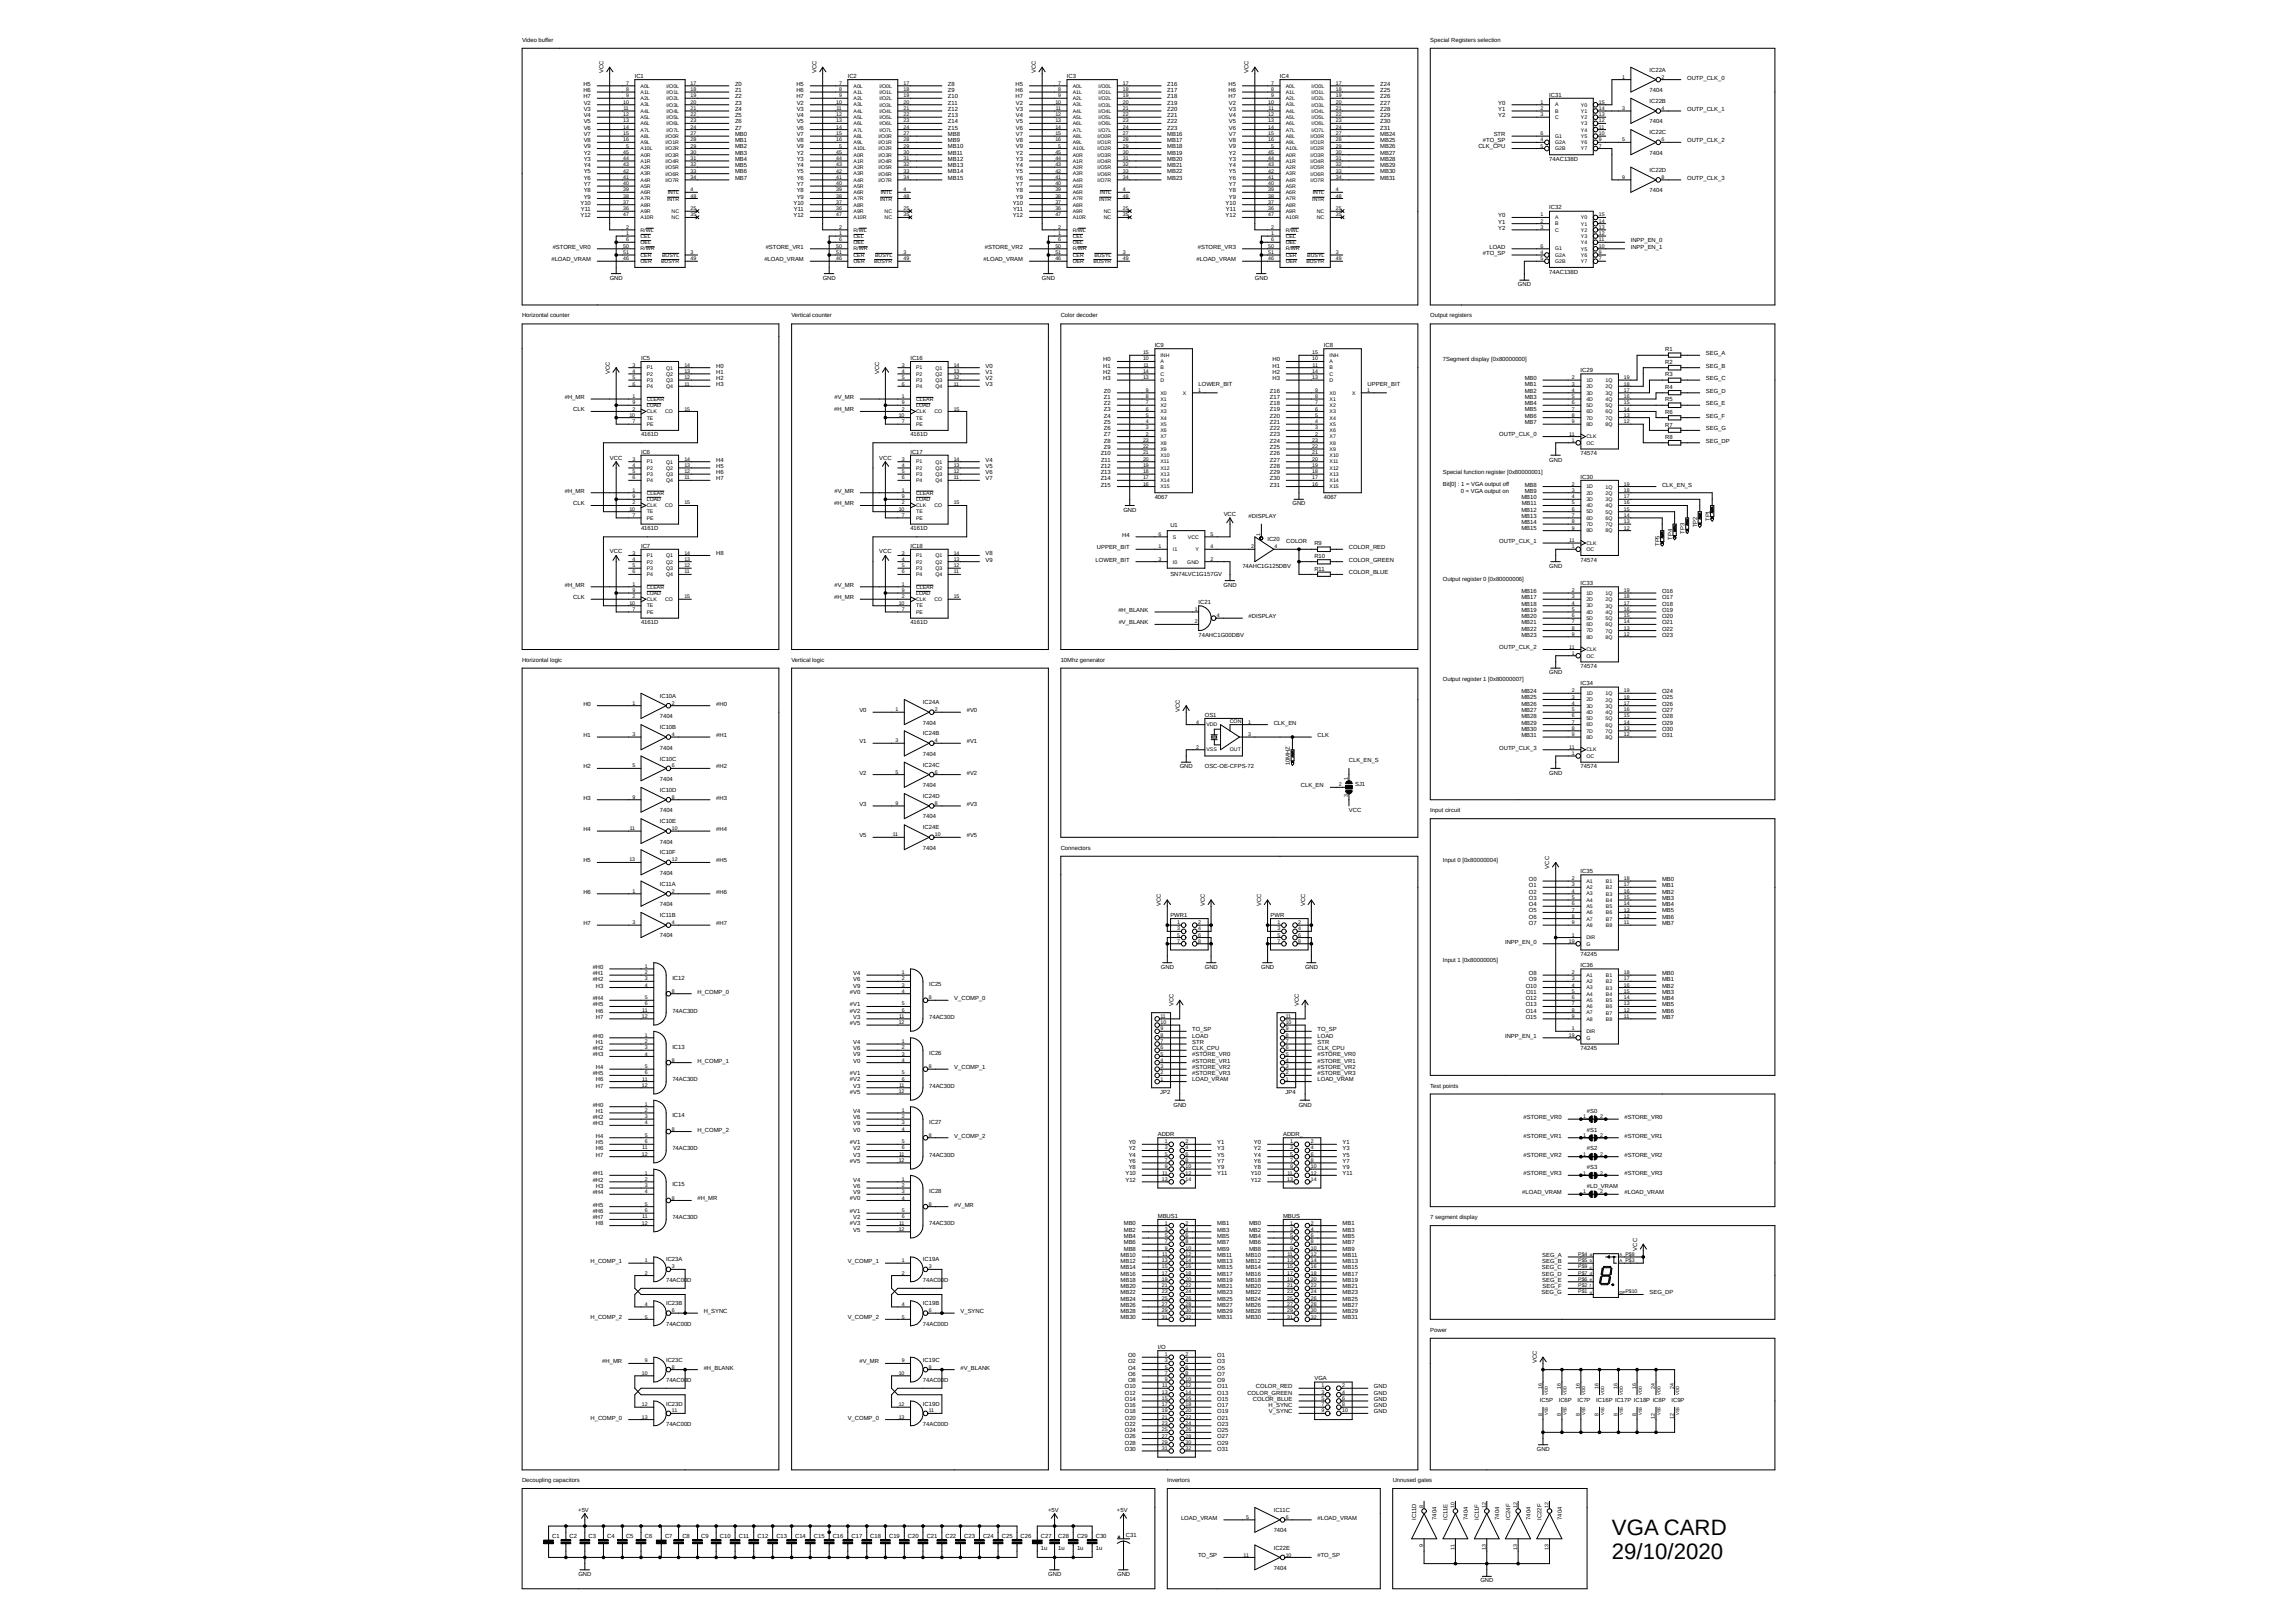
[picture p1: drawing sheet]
<svg xmlns="http://www.w3.org/2000/svg" width="297mm" height="210mm" viewBox="0 0 297 210" stroke-linecap="round" stroke-linejoin="round" font-family="sans-serif">
<defs><g id="words">
<g font-size="2.9">
<text x="208.5" y="198.7">VGA CARD</text>
<text x="208.5" y="201.7">29/10/2020</text>
</g>
<g font-size=".8">
<text x="67.5" y="5.4">Video buffer</text>
<text x="185" y="5.4">Special Registers selection</text>
<text x="75.5" y="11.1">H5</text>
<text x="75.5" y="11.9">H6</text>
<text x="78.1" y="9.5" transform="rotate(-90 78.1 9.5)">VCC</text>
<text x="82.1" y="10.1">IC1</text>
<text x="95.1" y="11.1">Z0</text>
<text x="95.1" y="11.9">Z1</text>
<text x="103" y="11.1">H5</text>
<text x="103" y="11.9">H6</text>
<text x="105.6" y="9.5" transform="rotate(-90 105.6 9.5)">VCC</text>
<text x="109.7" y="10.1">IC2</text>
<text x="122.6" y="11.1">Z8</text>
<text x="122.6" y="11.9">Z9</text>
<text x="131.4" y="11.1">H5</text>
<text x="131.4" y="11.9">H6</text>
<text x="134" y="9.5" transform="rotate(-90 134 9.5)">VCC</text>
<text x="138" y="10.1">IC3</text>
<text x="151" y="11.1">Z16</text>
<text x="151" y="11.9">Z17</text>
<text x="158.9" y="11.1">H5</text>
<text x="158.9" y="11.9">H6</text>
<text x="161.5" y="9.5" transform="rotate(-90 161.5 9.5)">VCC</text>
<text x="165.6" y="10.1">IC4</text>
<text x="178.6" y="11.1">Z24</text>
<text x="178.6" y="11.9">Z25</text>
<text x="213.4" y="11.9">7404</text>
<text x="213.4" y="9.3">IC22A</text>
<text x="218.3" y="10.3">OUTP_CLK_0</text>
<text x="75.5" y="12.7">H7</text>
<text x="75.5" y="13.5">V2</text>
<text x="75.5" y="14.3">V3</text>
<text x="75.5" y="15.2">V4</text>
<text x="75.5" y="16">V5</text>
<text x="75.5" y="16.8">V6</text>
<text x="75.5" y="17.6">V7</text>
<text x="95.1" y="17.6">MB0</text>
<text x="95.1" y="12.7">Z2</text>
<text x="95.1" y="13.5">Z3</text>
<text x="95.1" y="14.3">Z4</text>
<text x="95.1" y="15.2">Z5</text>
<text x="95.1" y="16">Z6</text>
<text x="95.1" y="16.8">Z7</text>
<text x="103" y="12.7">H7</text>
<text x="103.1" y="13.5">V2</text>
<text x="103.1" y="14.3">V3</text>
<text x="103.1" y="15.2">V4</text>
<text x="103.1" y="16">V5</text>
<text x="103.1" y="16.8">V6</text>
<text x="103.1" y="17.6">V7</text>
<text x="122.6" y="17.6">MB8</text>
<text x="122.6" y="12.7">Z10</text>
<text x="122.6" y="13.5">Z11</text>
<text x="122.6" y="14.3">Z12</text>
<text x="122.6" y="15.2">Z13</text>
<text x="122.6" y="16">Z14</text>
<text x="122.6" y="16.8">Z15</text>
<text x="131.4" y="12.7">H7</text>
<text x="131.4" y="13.5">V2</text>
<text x="131.4" y="14.3">V3</text>
<text x="131.4" y="15.2">V4</text>
<text x="131.4" y="16">V5</text>
<text x="131.4" y="16.8">V6</text>
<text x="131.4" y="17.6">V7</text>
<text x="151" y="17.6">MB16</text>
<text x="151" y="12.7">Z18</text>
<text x="151" y="13.5">Z19</text>
<text x="151" y="14.3">Z20</text>
<text x="151" y="15.2">Z21</text>
<text x="151" y="16">Z22</text>
<text x="151" y="16.8">Z23</text>
<text x="158.9" y="12.7">H7</text>
<text x="159" y="13.5">V2</text>
<text x="159" y="14.3">V3</text>
<text x="159" y="15.2">V4</text>
<text x="159" y="16">V5</text>
<text x="159" y="16.8">V6</text>
<text x="159" y="17.6">V7</text>
<text x="178.6" y="17.6">MB24</text>
<text x="178.6" y="12.7">Z26</text>
<text x="178.6" y="13.5">Z27</text>
<text x="178.6" y="14.3">Z28</text>
<text x="178.6" y="15.2">Z29</text>
<text x="178.6" y="16">Z30</text>
<text x="178.6" y="16.8">Z31</text>
<text x="193.2" y="17.6">STR</text>
<text x="193.8" y="13.5">Y0</text>
<text x="193.8" y="14.3">Y1</text>
<text x="193.8" y="15.2">Y2</text>
<text x="200.4" y="12.5">IC31</text>
<text x="213.4" y="16">7404</text>
<text x="213.4" y="13.3">IC22B</text>
<text x="213.4" y="17.4">IC22C</text>
<text x="218.3" y="14.3">OUTP_CLK_1</text>
<text x="75.5" y="20">Y2</text>
<text x="75.5" y="20.8">Y3</text>
<text x="75.5" y="21.6">Y4</text>
<text x="75.5" y="22.4">Y5</text>
<text x="75.5" y="23.3">Y6</text>
<text x="75.5" y="18.4">V8</text>
<text x="75.5" y="19.2">V9</text>
<text x="95.1" y="18.4">MB1</text>
<text x="95.1" y="19.2">MB2</text>
<text x="95.1" y="20">MB3</text>
<text x="95.1" y="20.8">MB4</text>
<text x="95.1" y="21.6">MB5</text>
<text x="95.1" y="22.4">MB6</text>
<text x="95.1" y="23.3">MB7</text>
<text x="103.1" y="20">Y2</text>
<text x="103.1" y="20.8">Y3</text>
<text x="103.1" y="21.6">Y4</text>
<text x="103.1" y="22.4">Y5</text>
<text x="103.1" y="23.3">Y6</text>
<text x="103.1" y="18.4">V8</text>
<text x="103.1" y="19.2">V9</text>
<text x="122.6" y="18.4">MB9</text>
<text x="122.6" y="19.2">MB10</text>
<text x="122.6" y="20">MB11</text>
<text x="122.6" y="20.8">MB12</text>
<text x="122.6" y="21.6">MB13</text>
<text x="122.6" y="22.4">MB14</text>
<text x="122.6" y="23.3">MB15</text>
<text x="131.4" y="20">Y2</text>
<text x="131.4" y="20.8">Y3</text>
<text x="131.4" y="21.6">Y4</text>
<text x="131.4" y="22.4">Y5</text>
<text x="131.4" y="23.3">Y6</text>
<text x="131.4" y="18.4">V8</text>
<text x="131.4" y="19.2">V9</text>
<text x="151" y="18.4">MB17</text>
<text x="151" y="19.2">MB18</text>
<text x="151" y="20">MB19</text>
<text x="151" y="20.8">MB20</text>
<text x="151" y="21.6">MB21</text>
<text x="151" y="22.4">MB22</text>
<text x="151" y="23.3">MB23</text>
<text x="159" y="20">Y2</text>
<text x="159" y="20.8">Y3</text>
<text x="159" y="21.6">Y4</text>
<text x="159" y="22.4">Y5</text>
<text x="159" y="23.3">Y6</text>
<text x="159" y="18.4">V8</text>
<text x="159" y="19.2">V9</text>
<text x="178.6" y="18.4">MB25</text>
<text x="178.6" y="19.2">MB26</text>
<text x="178.6" y="20">MB27</text>
<text x="178.6" y="20.8">MB28</text>
<text x="178.6" y="21.6">MB29</text>
<text x="178.6" y="22.4">MB30</text>
<text x="178.6" y="23.3">MB31</text>
<text x="191.3" y="19.2">CLK_CPU</text>
<text x="191.8" y="18.4">#TO_SP</text>
<text x="200.4" y="20.8">74AC138D</text>
<text x="213.4" y="20">7404</text>
<text x="213.4" y="22.2">IC22D</text>
<text x="218.3" y="18.4">OUTP_CLK_2</text>
<text x="218.3" y="23.3">OUTP_CLK_3</text>
<text x="75.1" y="26.5">Y10</text>
<text x="75.1" y="28.1">Y12</text>
<text x="75.1" y="27.3">Y11</text>
<text x="75.5" y="24.1">Y7</text>
<text x="75.5" y="24.9">Y8</text>
<text x="75.5" y="25.7">Y9</text>
<text x="102.7" y="26.5">Y10</text>
<text x="102.7" y="28.1">Y12</text>
<text x="102.7" y="27.3">Y11</text>
<text x="103.1" y="24.1">Y7</text>
<text x="103.1" y="24.9">Y8</text>
<text x="103.1" y="25.7">Y9</text>
<text x="131" y="26.5">Y10</text>
<text x="131" y="28.1">Y12</text>
<text x="131.1" y="27.3">Y11</text>
<text x="131.4" y="24.1">Y7</text>
<text x="131.4" y="24.9">Y8</text>
<text x="131.4" y="25.7">Y9</text>
<text x="158.6" y="26.5">Y10</text>
<text x="158.6" y="28.1">Y12</text>
<text x="158.6" y="27.3">Y11</text>
<text x="159" y="24.1">Y7</text>
<text x="159" y="24.9">Y8</text>
<text x="159" y="25.7">Y9</text>
<text x="193.8" y="28.1">Y0</text>
<text x="193.8" y="28.9">Y1</text>
<text x="193.8" y="29.7">Y2</text>
<text x="200.4" y="27.1">IC32</text>
<text x="213.4" y="24.9">7404</text>
<text x="71.3" y="33.8">#LOAD_VRAM</text>
<text x="71.5" y="32.2">#STORE_VR0</text>
<text x="98.9" y="33.8">#LOAD_VRAM</text>
<text x="99.1" y="32.2">#STORE_VR1</text>
<text x="127.3" y="33.8">#LOAD_VRAM</text>
<text x="127.4" y="32.2">#STORE_VR2</text>
<text x="154.8" y="33.8">#LOAD_VRAM</text>
<text x="155" y="32.2">#STORE_VR3</text>
<text x="191.8" y="33">#TO_SP</text>
<text x="192.7" y="32.2">LOAD</text>
<text x="200.4" y="35.4">74AC138D</text>
<text x="211" y="32.2">INPP_EN_1</text>
<text x="211" y="31.4">INPP_EN_0</text>
<text x="67.5" y="41.1">Horizontal counter</text>
<text x="78.9" y="36.2">GND</text>
<text x="102.4" y="41.1">Vertical counter</text>
<text x="106.4" y="36.2">GND</text>
<text x="134.8" y="36.2">GND</text>
<text x="137.2" y="41.1">Color decoder</text>
<text x="162.4" y="36.2">GND</text>
<text x="185" y="41.1">Output registers</text>
<text x="196.4" y="37">GND</text>
<text x="82.9" y="46.6">IC5</text>
<text x="92.7" y="47.6">H0</text>
<text x="117.8" y="46.6">IC16</text>
<text x="127.5" y="47.6">V0</text>
<text x="142.7" y="46.8">H0</text>
<text x="142.7" y="47.6">H1</text>
<text x="149.4" y="44.9">IC9</text>
<text x="164.6" y="46.8">H0</text>
<text x="164.6" y="47.6">H1</text>
<text x="171.3" y="44.9">IC8</text>
<text x="186.7" y="46.8">7Segment display [0x80000000]</text>
<text x="215.4" y="45.5">R1</text>
<text x="215.4" y="47.1">R2</text>
<text x="220.7" y="45.9">SEG_A</text>
<text x="220.7" y="47.6">SEG_B</text>
<text x="73.1" y="51.6">#H_MR</text>
<text x="74.2" y="53.2">CLK</text>
<text x="78.9" y="48.4" transform="rotate(-90 78.9 48.4)">VCC</text>
<text x="92.7" y="48.4">H1</text>
<text x="92.7" y="49.2">H2</text>
<text x="92.7" y="50">H3</text>
<text x="107.9" y="53.2">#H_MR</text>
<text x="108" y="51.6">#V_MR</text>
<text x="113.7" y="48.4" transform="rotate(-90 113.7 48.4)">VCC</text>
<text x="127.5" y="48.4">V1</text>
<text x="127.5" y="49.2">V2</text>
<text x="127.5" y="50">V3</text>
<text x="142.7" y="48.4">H2</text>
<text x="142.7" y="49.2">H3</text>
<text x="142.8" y="50.8">Z0</text>
<text x="142.8" y="51.6">Z1</text>
<text x="142.8" y="52.4">Z2</text>
<text x="142.8" y="53.2">Z3</text>
<text x="155.1" y="50">LOWER_BIT</text>
<text x="164.3" y="50.8">Z16</text>
<text x="164.3" y="51.6">Z17</text>
<text x="164.3" y="52.4">Z18</text>
<text x="164.3" y="53.2">Z19</text>
<text x="164.6" y="48.4">H2</text>
<text x="164.6" y="49.2">H3</text>
<text x="176.9" y="50">UPPER_BIT</text>
<text x="197.3" y="49.2">MB0</text>
<text x="197.3" y="50">MB1</text>
<text x="197.3" y="50.8">MB2</text>
<text x="197.3" y="51.6">MB3</text>
<text x="197.3" y="52.4">MB4</text>
<text x="197.3" y="53.2">MB5</text>
<text x="204.5" y="48.2">IC29</text>
<text x="215.4" y="48.7">R3</text>
<text x="215.4" y="50.3">R4</text>
<text x="215.4" y="52">R5</text>
<text x="215.4" y="53.6">R6</text>
<text x="220.7" y="49.2">SEG_C</text>
<text x="220.7" y="50.8">SEG_D</text>
<text x="220.7" y="52.4">SEG_E</text>
<text x="78.9" y="59.5">VCC</text>
<text x="82.9" y="56.5">4161D</text>
<text x="82.9" y="58.7">IC6</text>
<text x="92.7" y="59.7">H4</text>
<text x="113.7" y="59.5">VCC</text>
<text x="117.8" y="56.5">4161D</text>
<text x="117.8" y="58.7">IC17</text>
<text x="127.5" y="59.7">V4</text>
<text x="142.4" y="58.9">Z10</text>
<text x="142.4" y="59.7">Z11</text>
<text x="142.8" y="54.1">Z4</text>
<text x="142.8" y="54.9">Z5</text>
<text x="142.8" y="55.7">Z6</text>
<text x="142.8" y="56.5">Z7</text>
<text x="142.8" y="57.3">Z8</text>
<text x="142.8" y="58.1">Z9</text>
<text x="164.3" y="54.1">Z20</text>
<text x="164.3" y="54.9">Z21</text>
<text x="164.3" y="55.7">Z22</text>
<text x="164.3" y="56.5">Z23</text>
<text x="164.3" y="57.3">Z24</text>
<text x="164.3" y="58.1">Z25</text>
<text x="164.3" y="58.9">Z26</text>
<text x="164.3" y="59.7">Z27</text>
<text x="194" y="56.5">OUTP_CLK_0</text>
<text x="197.3" y="54.1">MB6</text>
<text x="197.3" y="54.9">MB7</text>
<text x="200.4" y="59.7">GND</text>
<text x="204.5" y="58.9">74574</text>
<text x="215.4" y="55.2">R7</text>
<text x="215.4" y="56.8">R8</text>
<text x="220.7" y="54.1">SEG_F</text>
<text x="220.7" y="55.7">SEG_G</text>
<text x="220.7" y="57.3">SEG_DP</text>
<text x="73.1" y="63.8">#H_MR</text>
<text x="74.2" y="65.4">CLK</text>
<text x="92.7" y="60.5">H5</text>
<text x="92.7" y="61.3">H6</text>
<text x="92.7" y="62.2">H7</text>
<text x="107.9" y="65.4">#H_MR</text>
<text x="108" y="63.8">#V_MR</text>
<text x="127.5" y="60.5">V5</text>
<text x="127.5" y="61.3">V6</text>
<text x="127.5" y="62.2">V7</text>
<text x="142.4" y="60.5">Z12</text>
<text x="142.4" y="61.3">Z13</text>
<text x="142.4" y="62.2">Z14</text>
<text x="142.4" y="63">Z15</text>
<text x="149.4" y="64.6">4067</text>
<text x="164.3" y="60.5">Z28</text>
<text x="164.3" y="61.3">Z29</text>
<text x="164.3" y="62.2">Z30</text>
<text x="164.3" y="63">Z31</text>
<text x="167.2" y="65.4">GND</text>
<text x="171.3" y="64.6">4067</text>
<text x="186.7" y="61.3">Special function register [0x80000001]</text>
<text x="186.7" y="62.9">Bit[0] : 1 = VGA output off</text>
<text x="189" y="63.7">0 = VGA output on</text>
<text x="196.8" y="64.6">MB10</text>
<text x="196.9" y="65.4">MB11</text>
<text x="197.3" y="63">MB8</text>
<text x="197.3" y="63.8">MB9</text>
<text x="204.5" y="62">IC30</text>
<text x="215" y="63">CLK_EN_S</text>
<text x="78.9" y="71.6">VCC</text>
<text x="82.9" y="68.6">4161D</text>
<text x="82.9" y="70.9">IC7</text>
<text x="92.7" y="71.9">H8</text>
<text x="113.7" y="71.6">VCC</text>
<text x="117.8" y="68.6">4161D</text>
<text x="117.8" y="70.9">IC18</text>
<text x="127.5" y="71.9">V8</text>
<text x="141.9" y="71.1">UPPER_BIT</text>
<text x="145.2" y="69.4">H4</text>
<text x="145.3" y="66.2">GND</text>
<text x="151.4" y="68.2">U1</text>
<text x="158.3" y="66.8">VCC</text>
<text x="161.5" y="67">#DISPLAY</text>
<text x="164" y="70.1">IC20</text>
<text x="166.4" y="70.3">COLOR</text>
<text x="170" y="70.6">R9</text>
<text x="174.5" y="71.1">COLOR_RED</text>
<text x="194" y="70.3">OUTP_CLK_1</text>
<text x="196.8" y="66.2">MB12</text>
<text x="196.8" y="67">MB13</text>
<text x="196.8" y="67.8">MB14</text>
<text x="196.8" y="68.6">MB15</text>
<text x="214.7" y="70.7" transform="rotate(-90 214.7 70.7)">TP5</text>
<text x="216.3" y="69.9" transform="rotate(-90 216.3 69.9)">TP4</text>
<text x="217.9" y="69" transform="rotate(-90 217.9 69)">TP3</text>
<text x="219.6" y="68.2" transform="rotate(-90 219.6 68.2)">TP2</text>
<text x="221.2" y="67.4" transform="rotate(-90 221.2 67.4)">TP1</text>
<text x="73.1" y="75.9">#H_MR</text>
<text x="74.2" y="77.6">CLK</text>
<text x="107.9" y="77.6">#H_MR</text>
<text x="108" y="75.9">#V_MR</text>
<text x="127.5" y="72.7">V9</text>
<text x="141.7" y="72.7">LOWER_BIT</text>
<text x="151.4" y="74.5">SN74LVC1G157GV</text>
<text x="158.3" y="75.9">GND</text>
<text x="160.7" y="73.5">74AHC1G125DBV</text>
<text x="170" y="72.2">R10</text>
<text x="170" y="73.8">R11</text>
<text x="174.5" y="72.7">COLOR_GREEN</text>
<text x="174.5" y="74.3">COLOR_BLUE</text>
<text x="186.7" y="75.1">Output register 0 [0x80000006]</text>
<text x="196.8" y="76.7">MB16</text>
<text x="196.8" y="77.6">MB17</text>
<text x="200.4" y="73.5">GND</text>
<text x="204.5" y="72.7">74574</text>
<text x="204.5" y="75.7">IC33</text>
<text x="215" y="76.7">O16</text>
<text x="215" y="77.6">O17</text>
<text x="82.9" y="80.8">4161D</text>
<text x="117.8" y="80.8">4161D</text>
<text x="144.7" y="79.2">#H_BLANK</text>
<text x="144.7" y="80.8">#V_BLANK</text>
<text x="155.1" y="82.4">74AHC1G00DBV</text>
<text x="155.1" y="78.2">IC21</text>
<text x="161.5" y="80">#DISPLAY</text>
<text x="196.8" y="78.4">MB18</text>
<text x="196.8" y="79.2">MB19</text>
<text x="196.8" y="80">MB20</text>
<text x="196.8" y="80.8">MB21</text>
<text x="196.8" y="81.6">MB22</text>
<text x="196.8" y="82.4">MB23</text>
<text x="215" y="78.4">O18</text>
<text x="215" y="79.2">O19</text>
<text x="215" y="80">O20</text>
<text x="215" y="80.8">O21</text>
<text x="215" y="81.6">O22</text>
<text x="215" y="82.4">O23</text>
<text x="67.5" y="85.7">Horizontal logic</text>
<text x="102.4" y="85.7">Vertical logic</text>
<text x="137.2" y="85.7">10Mhz generator</text>
<text x="186.7" y="88.1">Output register 1 [0x80000007]</text>
<text x="194" y="84">OUTP_CLK_2</text>
<text x="196.8" y="89.7">MB24</text>
<text x="200.4" y="87.3">GND</text>
<text x="204.5" y="86.5">74574</text>
<text x="204.5" y="88.7">IC34</text>
<text x="215" y="89.7">O24</text>
<text x="75.5" y="91.3">H0</text>
<text x="75.5" y="95.4">H1</text>
<text x="85.4" y="93">7404</text>
<text x="85.4" y="90.3">IC10A</text>
<text x="85.4" y="94.4">IC10B</text>
<text x="92.7" y="91.3">#H0</text>
<text x="92.7" y="95.4">#H1</text>
<text x="111.2" y="92.1">V0</text>
<text x="119.4" y="93.8">7404</text>
<text x="119.4" y="91.1">IC24A</text>
<text x="119.4" y="95.2">IC24B</text>
<text x="125.1" y="92.1">#V0</text>
<text x="152.6" y="92.1" transform="rotate(-90 152.6 92.1)">VCC</text>
<text x="155.9" y="92.7">OS1</text>
<text x="164.8" y="93.8">CLK_EN</text>
<text x="170.5" y="95.4">CLK</text>
<text x="196.8" y="90.5">MB25</text>
<text x="196.8" y="91.3">MB26</text>
<text x="196.8" y="92.1">MB27</text>
<text x="196.8" y="93">MB28</text>
<text x="196.8" y="93.8">MB29</text>
<text x="196.8" y="94.6">MB30</text>
<text x="196.8" y="95.4">MB31</text>
<text x="215" y="90.5">O25</text>
<text x="215" y="91.3">O26</text>
<text x="215" y="92.1">O27</text>
<text x="215" y="93">O28</text>
<text x="215" y="93.8">O29</text>
<text x="215" y="94.6">O30</text>
<text x="215" y="95.4">O31</text>
<text x="75.5" y="99.4">H2</text>
<text x="85.4" y="97">7404</text>
<text x="85.4" y="101.1">7404</text>
<text x="85.4" y="98.4">IC10C</text>
<text x="92.7" y="99.4">#H2</text>
<text x="111.2" y="96.2">V1</text>
<text x="111.2" y="100.2">V2</text>
<text x="119.4" y="97.8">7404</text>
<text x="119.4" y="101.9">7404</text>
<text x="119.4" y="99.2">IC24C</text>
<text x="125.1" y="96.2">#V1</text>
<text x="125.1" y="100.2">#V2</text>
<text x="152.6" y="99.4">GND</text>
<text x="155.9" y="99.4">OSC-OE-CFPS-72</text>
<text x="166.9" y="99" transform="rotate(-90 166.9 99)">10MHZ</text>
<text x="168.3" y="101.9">CLK_EN</text>
<text x="174.5" y="98.6">CLK_EN_S</text>
<text x="175.3" y="101.7">SJ1</text>
<text x="194" y="97">OUTP_CLK_3</text>
<text x="200.4" y="100.2">GND</text>
<text x="204.5" y="99.4">74574</text>
<text x="75.5" y="103.5">H3</text>
<text x="75.5" y="107.5">H4</text>
<text x="85.4" y="105.1">7404</text>
<text x="85.4" y="102.5">IC10D</text>
<text x="85.4" y="106.5">IC10E</text>
<text x="92.7" y="103.5">#H3</text>
<text x="92.7" y="107.5">#H4</text>
<text x="111.2" y="104.3">V3</text>
<text x="119.4" y="105.9">7404</text>
<text x="119.4" y="103.3">IC24D</text>
<text x="119.4" y="107.3">IC24E</text>
<text x="125.1" y="104.3">#V3</text>
<text x="174.5" y="105.1">VCC</text>
<text x="185" y="105.1">Input circuit</text>
<text x="75.5" y="111.6">H5</text>
<text x="85.4" y="109.2">7404</text>
<text x="85.4" y="113.2">7404</text>
<text x="85.4" y="110.6">IC10F</text>
<text x="92.7" y="111.6">#H5</text>
<text x="111.2" y="108.3">V5</text>
<text x="119.4" y="110">7404</text>
<text x="125.1" y="108.3">#V5</text>
<text x="137.2" y="110">Connectors</text>
<text x="186.7" y="111.6">Input 0 [0x80000004]</text>
<text x="200.4" y="112.4" transform="rotate(-90 200.4 112.4)">VCC</text>
<text x="204.5" y="113">IC35</text>
<text x="75.5" y="115.6">H6</text>
<text x="75.5" y="119.7">H7</text>
<text x="85.4" y="117.3">7404</text>
<text x="85.4" y="114.6">IC11A</text>
<text x="85.4" y="118.7">IC11B</text>
<text x="92.7" y="115.6">#H6</text>
<text x="92.7" y="119.7">#H7</text>
<text x="150.2" y="117.3" transform="rotate(-90 150.2 117.3)">VCC</text>
<text x="151.4" y="118.7">PWR1</text>
<text x="155.9" y="117.3" transform="rotate(-90 155.9 117.3)">VCC</text>
<text x="163.2" y="117.3" transform="rotate(-90 163.2 117.3)">VCC</text>
<text x="164.4" y="118.7">PWR</text>
<text x="168.8" y="117.3" transform="rotate(-90 168.8 117.3)">VCC</text>
<text x="197.8" y="114">O0</text>
<text x="197.8" y="114.8">O1</text>
<text x="197.8" y="115.6">O2</text>
<text x="197.8" y="116.5">O3</text>
<text x="197.8" y="117.3">O4</text>
<text x="197.8" y="118.1">O5</text>
<text x="197.8" y="118.9">O6</text>
<text x="197.8" y="119.7">O7</text>
<text x="215" y="114">MB0</text>
<text x="215" y="114.8">MB1</text>
<text x="215" y="115.6">MB2</text>
<text x="215" y="116.5">MB3</text>
<text x="215" y="117.3">MB4</text>
<text x="215" y="118.1">MB5</text>
<text x="215" y="118.9">MB6</text>
<text x="215" y="119.7">MB7</text>
<text x="76.7" y="125.4">#H0</text>
<text x="85.4" y="121.3">7404</text>
<text x="150.2" y="125.4">GND</text>
<text x="155.9" y="125.4">GND</text>
<text x="163.2" y="125.4">GND</text>
<text x="168.8" y="125.4">GND</text>
<text x="186.7" y="124.6">Input 1 [0x80000005]</text>
<text x="194.7" y="122.1">INPP_EN_0</text>
<text x="204.5" y="123.7">74245</text>
<text x="204.5" y="125.2">IC36</text>
<text x="76.7" y="126.2">#H1</text>
<text x="76.7" y="127">#H2</text>
<text x="76.7" y="129.4">#H4</text>
<text x="76.7" y="130.2">#H5</text>
<text x="77.1" y="127.8">H3</text>
<text x="77.1" y="131">H6</text>
<text x="77.1" y="131.8">H7</text>
<text x="87" y="131">74AC30D</text>
<text x="87" y="126.8">IC12</text>
<text x="90.2" y="128.6">H_COMP_0</text>
<text x="109.9" y="128.6">#V0</text>
<text x="109.9" y="130.2">#V1</text>
<text x="109.9" y="131">#V2</text>
<text x="110.4" y="131.8">V3</text>
<text x="110.4" y="126.2">V4</text>
<text x="110.4" y="127">V6</text>
<text x="110.4" y="127.8">V9</text>
<text x="120.2" y="131.8">74AC30D</text>
<text x="120.2" y="127.6">IC25</text>
<text x="123.5" y="129.4">V_COMP_0</text>
<text x="151.8" y="130.2" transform="rotate(-90 151.8 130.2)">VCC</text>
<text x="168" y="130.2" transform="rotate(-90 168 130.2)">VCC</text>
<text x="197.4" y="127.8">O10</text>
<text x="197.4" y="129.4">O12</text>
<text x="197.4" y="130.2">O13</text>
<text x="197.4" y="131">O14</text>
<text x="197.4" y="131.8">O15</text>
<text x="197.4" y="128.6">O11</text>
<text x="197.8" y="126.2">O8</text>
<text x="197.8" y="127">O9</text>
<text x="215" y="126.2">MB0</text>
<text x="215" y="127">MB1</text>
<text x="215" y="127.8">MB2</text>
<text x="215" y="128.6">MB3</text>
<text x="215" y="129.4">MB4</text>
<text x="215" y="130.2">MB5</text>
<text x="215" y="131">MB6</text>
<text x="215" y="131.8">MB7</text>
<text x="76.7" y="134.3">#H0</text>
<text x="76.7" y="135.9">#H2</text>
<text x="76.7" y="136.7">#H3</text>
<text x="77.1" y="135.1">H1</text>
<text x="87" y="135.7">IC13</text>
<text x="90.2" y="137.5">H_COMP_1</text>
<text x="109.9" y="132.7">#V5</text>
<text x="110.4" y="137.5">V0</text>
<text x="110.4" y="135.1">V4</text>
<text x="110.4" y="135.9">V6</text>
<text x="110.4" y="136.7">V9</text>
<text x="120.2" y="136.5">IC26</text>
<text x="154.2" y="135.1">STR</text>
<text x="154.2" y="134.3">LOAD</text>
<text x="154.2" y="133.5">TO_SP</text>
<text x="154.2" y="136.7">#STORE_VR0</text>
<text x="154.2" y="137.5">#STORE_VR1</text>
<text x="154.2" y="135.9">CLK_CPU</text>
<text x="170.5" y="135.1">STR</text>
<text x="170.5" y="134.3">LOAD</text>
<text x="170.5" y="133.5">TO_SP</text>
<text x="170.5" y="136.7">#STORE_VR0</text>
<text x="170.5" y="137.5">#STORE_VR1</text>
<text x="170.5" y="135.9">CLK_CPU</text>
<text x="194.7" y="134.3">INPP_EN_1</text>
<text x="204.5" y="135.9">74245</text>
<text x="76.7" y="143.2">#H0</text>
<text x="76.7" y="139.1">#H5</text>
<text x="77.1" y="138.3">H4</text>
<text x="77.1" y="140">H6</text>
<text x="77.1" y="140.8">H7</text>
<text x="87" y="140">74AC30D</text>
<text x="109.9" y="141.6">#V5</text>
<text x="109.9" y="139.1">#V1</text>
<text x="109.9" y="140">#V2</text>
<text x="110.4" y="140.8">V3</text>
<text x="120.2" y="140.8">74AC30D</text>
<text x="123.5" y="138.3">V_COMP_1</text>
<text x="150.1" y="141.5">JP2</text>
<text x="151.8" y="143.2">GND</text>
<text x="154.2" y="138.3">#STORE_VR2</text>
<text x="154.2" y="139.1">#STORE_VR3</text>
<text x="154.2" y="140">LOAD_VRAM</text>
<text x="166.3" y="141.5">JP4</text>
<text x="168" y="143.2">GND</text>
<text x="170.5" y="138.3">#STORE_VR2</text>
<text x="170.5" y="139.1">#STORE_VR3</text>
<text x="170.5" y="140">LOAD_VRAM</text>
<text x="185" y="140.8">Test points</text>
<text x="76.7" y="144.8">#H2</text>
<text x="76.7" y="145.6">#H3</text>
<text x="77.1" y="144">H1</text>
<text x="77.1" y="147.2">H4</text>
<text x="77.1" y="148.1">H5</text>
<text x="77.1" y="148.9">H6</text>
<text x="77.1" y="149.7">H7</text>
<text x="87" y="148.9">74AC30D</text>
<text x="87" y="144.6">IC14</text>
<text x="90.2" y="146.4">H_COMP_2</text>
<text x="109.9" y="148.1">#V1</text>
<text x="110.4" y="146.4">V0</text>
<text x="110.4" y="148.9">V2</text>
<text x="110.4" y="149.7">V3</text>
<text x="110.4" y="144">V4</text>
<text x="110.4" y="144.8">V6</text>
<text x="110.4" y="145.6">V9</text>
<text x="120.2" y="149.7">74AC30D</text>
<text x="120.2" y="145.4">IC27</text>
<text x="123.5" y="147.2">V_COMP_2</text>
<text x="146" y="148.1">Y0</text>
<text x="146" y="148.9">Y2</text>
<text x="146" y="149.7">Y4</text>
<text x="149.8" y="147">ADDR</text>
<text x="157.5" y="148.1">Y1</text>
<text x="157.5" y="148.9">Y3</text>
<text x="157.5" y="149.7">Y5</text>
<text x="162.2" y="148.1">Y0</text>
<text x="162.2" y="148.9">Y2</text>
<text x="162.2" y="149.7">Y4</text>
<text x="166" y="147">ADDR_</text>
<text x="173.7" y="148.1">Y1</text>
<text x="173.7" y="148.9">Y3</text>
<text x="173.7" y="149.7">Y5</text>
<text x="197.1" y="144.8">#STORE_VR0</text>
<text x="197.1" y="147.2">#STORE_VR1</text>
<text x="197.1" y="149.7">#STORE_VR2</text>
<text x="205.3" y="144">#S0</text>
<text x="205.3" y="146.4">#S1</text>
<text x="205.3" y="148.9">#S2</text>
<text x="210.2" y="144.8">#STORE_VR0</text>
<text x="210.2" y="147.2">#STORE_VR1</text>
<text x="210.2" y="149.7">#STORE_VR2</text>
<text x="76.7" y="152.1">#H1</text>
<text x="76.7" y="152.9">#H2</text>
<text x="76.7" y="154.5">#H4</text>
<text x="77.1" y="153.7">H3</text>
<text x="87" y="153.5">IC15</text>
<text x="90.2" y="155.3">#H_MR</text>
<text x="109.9" y="150.5">#V5</text>
<text x="109.9" y="155.3">#V0</text>
<text x="110.4" y="152.9">V4</text>
<text x="110.4" y="153.7">V6</text>
<text x="110.4" y="154.5">V9</text>
<text x="120.2" y="154.3">IC28</text>
<text x="145.6" y="152.1">Y10</text>
<text x="145.6" y="152.9">Y12</text>
<text x="146" y="150.5">Y6</text>
<text x="146" y="151.3">Y8</text>
<text x="157.5" y="150.5">Y7</text>
<text x="157.5" y="151.3">Y9</text>
<text x="157.5" y="152.1">Y11</text>
<text x="161.8" y="152.1">Y10</text>
<text x="161.8" y="152.9">Y12</text>
<text x="162.2" y="150.5">Y6</text>
<text x="162.2" y="151.3">Y8</text>
<text x="173.7" y="150.5">Y7</text>
<text x="173.7" y="151.3">Y9</text>
<text x="173.7" y="152.1">Y11</text>
<text x="196.9" y="154.5">#LOAD_VRAM</text>
<text x="197.1" y="152.1">#STORE_VR3</text>
<text x="205.3" y="151.3">#S3</text>
<text x="205.3" y="153.7">#LD_VRAM</text>
<text x="210.2" y="152.1">#STORE_VR3</text>
<text x="210.2" y="154.5">#LOAD_VRAM</text>
<text x="76.7" y="156.2">#H5</text>
<text x="76.7" y="157">#H6</text>
<text x="76.7" y="157.8">#H7</text>
<text x="77.1" y="158.6">H8</text>
<text x="87" y="157.8">74AC30D</text>
<text x="109.9" y="157">#V1</text>
<text x="109.9" y="158.6">#V3</text>
<text x="110.4" y="157.8">V2</text>
<text x="110.4" y="159.4">V5</text>
<text x="120.2" y="158.6">74AC30D</text>
<text x="123.5" y="156.2">#V_MR</text>
<text x="145.4" y="158.6">MB0</text>
<text x="145.4" y="159.4">MB2</text>
<text x="145.4" y="160.2">MB4</text>
<text x="145.4" y="161">MB6</text>
<text x="145.4" y="161.8">MB8</text>
<text x="149.8" y="157.6">MBUS1</text>
<text x="157.5" y="158.6">MB1</text>
<text x="157.5" y="159.4">MB3</text>
<text x="157.5" y="160.2">MB5</text>
<text x="157.5" y="161">MB7</text>
<text x="157.5" y="161.8">MB9</text>
<text x="161.6" y="158.6">MB0</text>
<text x="161.6" y="159.4">MB2</text>
<text x="161.6" y="160.2">MB4</text>
<text x="161.6" y="161">MB6</text>
<text x="161.6" y="161.8">MB8</text>
<text x="166" y="157.6">MBUS</text>
<text x="173.7" y="158.6">MB1</text>
<text x="173.7" y="159.4">MB3</text>
<text x="173.7" y="160.2">MB5</text>
<text x="173.7" y="161">MB7</text>
<text x="173.7" y="161.8">MB9</text>
<text x="185" y="157.8">7 segment display</text>
<text x="211.8" y="161.8" transform="rotate(-90 211.8 161.8)">VCC</text>
<text x="76.4" y="163.5">H_COMP_1</text>
<text x="86.2" y="165.9">74AC00D</text>
<text x="86.2" y="163.3">IC23A</text>
<text x="109.7" y="163.5">V_COMP_1</text>
<text x="119.4" y="165.9">74AC00D</text>
<text x="119.4" y="163.3">IC19A</text>
<text x="145" y="162.6">MB10</text>
<text x="145" y="163.5">MB12</text>
<text x="145" y="164.3">MB14</text>
<text x="145" y="165.1">MB16</text>
<text x="145" y="165.9">MB18</text>
<text x="145" y="166.7">MB20</text>
<text x="145" y="167.5">MB22</text>
<text x="157.5" y="162.6">MB11</text>
<text x="157.5" y="163.5">MB13</text>
<text x="157.5" y="164.3">MB15</text>
<text x="157.5" y="165.1">MB17</text>
<text x="157.5" y="165.9">MB19</text>
<text x="157.5" y="166.7">MB21</text>
<text x="157.5" y="167.5">MB23</text>
<text x="161.2" y="162.6">MB10</text>
<text x="161.2" y="163.5">MB12</text>
<text x="161.2" y="164.3">MB14</text>
<text x="161.2" y="165.1">MB16</text>
<text x="161.2" y="165.9">MB18</text>
<text x="161.2" y="166.7">MB20</text>
<text x="161.2" y="167.5">MB22</text>
<text x="173.7" y="162.6">MB11</text>
<text x="173.7" y="163.5">MB13</text>
<text x="173.7" y="164.3">MB15</text>
<text x="173.7" y="165.1">MB17</text>
<text x="173.7" y="165.9">MB19</text>
<text x="173.7" y="166.7">MB21</text>
<text x="173.7" y="167.5">MB23</text>
<text x="199.4" y="167.5">SEG_G</text>
<text x="199.5" y="164.3">SEG_C</text>
<text x="199.5" y="165.1">SEG_D</text>
<text x="199.5" y="162.6">SEG_A</text>
<text x="199.5" y="163.5">SEG_B</text>
<text x="199.5" y="165.9">SEG_E</text>
<text x="199.6" y="166.7">SEG_F</text>
<text x="213.4" y="167.5">SEG_DP</text>
<text x="76.4" y="170.7">H_COMP_2</text>
<text x="86.2" y="171.6">74AC00D</text>
<text x="86.2" y="168.9">IC23B</text>
<text x="91" y="169.9">H_SYNC</text>
<text x="109.7" y="170.7">V_COMP_2</text>
<text x="119.4" y="171.6">74AC00D</text>
<text x="119.4" y="168.9">IC19B</text>
<text x="124.3" y="169.9">V_SYNC</text>
<text x="145" y="168.3">MB24</text>
<text x="145" y="169.1">MB26</text>
<text x="145" y="169.9">MB28</text>
<text x="145" y="170.7">MB30</text>
<text x="157.5" y="168.3">MB25</text>
<text x="157.5" y="169.1">MB27</text>
<text x="157.5" y="169.9">MB29</text>
<text x="157.5" y="170.7">MB31</text>
<text x="161.2" y="168.3">MB24</text>
<text x="161.2" y="169.1">MB26</text>
<text x="161.2" y="169.9">MB28</text>
<text x="161.2" y="170.7">MB30</text>
<text x="173.7" y="168.3">MB25</text>
<text x="173.7" y="169.1">MB27</text>
<text x="173.7" y="169.9">MB29</text>
<text x="173.7" y="170.7">MB31</text>
<text x="185" y="172.4">Power</text>
<text x="77.9" y="176.4">#H_MR</text>
<text x="86.2" y="178.8">74AC00D</text>
<text x="86.2" y="176.2">IC23C</text>
<text x="91" y="177.2">#H_BLANK</text>
<text x="111.2" y="176.4">#V_MR</text>
<text x="119.4" y="178.8">74AC00D</text>
<text x="119.4" y="176.2">IC19C</text>
<text x="124.3" y="177.2">#V_BLANK</text>
<text x="145.5" y="179.7">O10</text>
<text x="145.9" y="175.6">O0</text>
<text x="145.9" y="176.4">O2</text>
<text x="145.9" y="177.2">O4</text>
<text x="145.9" y="178">O6</text>
<text x="145.9" y="178.8">O8</text>
<text x="149.8" y="174.6">I/O</text>
<text x="157.5" y="175.6">O1</text>
<text x="157.5" y="176.4">O3</text>
<text x="157.5" y="177.2">O5</text>
<text x="157.5" y="178">O7</text>
<text x="157.5" y="178.8">O9</text>
<text x="157.5" y="179.7">O11</text>
<text x="162.5" y="179.7">COLOR_RED</text>
<text x="170" y="178.6">VGA</text>
<text x="177.7" y="179.7">GND</text>
<text x="198.8" y="176.4" transform="rotate(-90 198.8 176.4)">VCC</text>
<text x="76.4" y="183.7">H_COMP_0</text>
<text x="86.2" y="184.5">74AC00D</text>
<text x="86.2" y="181.9">IC23D</text>
<text x="109.7" y="183.7">V_COMP_0</text>
<text x="119.4" y="184.5">74AC00D</text>
<text x="119.4" y="181.9">IC19D</text>
<text x="145.5" y="180.5">O12</text>
<text x="145.5" y="181.3">O14</text>
<text x="145.5" y="182.1">O16</text>
<text x="145.5" y="182.9">O18</text>
<text x="145.5" y="183.7">O20</text>
<text x="145.5" y="184.5">O22</text>
<text x="145.5" y="185.3">O24</text>
<text x="157.5" y="180.5">O13</text>
<text x="157.5" y="181.3">O15</text>
<text x="157.5" y="182.1">O17</text>
<text x="157.5" y="182.9">O19</text>
<text x="157.5" y="183.7">O21</text>
<text x="157.5" y="184.5">O23</text>
<text x="157.5" y="185.3">O25</text>
<text x="161.4" y="180.5">COLOR_GREEN</text>
<text x="162.1" y="181.3">COLOR_BLUE</text>
<text x="164.1" y="182.1">H_SYNC</text>
<text x="164.2" y="182.9">V_SYNC</text>
<text x="177.7" y="180.5">GND</text>
<text x="177.7" y="181.3">GND</text>
<text x="177.7" y="182.1">GND</text>
<text x="177.7" y="182.9">GND</text>
<text x="199.2" y="181.5">IC5P</text>
<text x="201.7" y="181.5">IC6P</text>
<text x="204.1" y="181.5">IC7P</text>
<text x="206.5" y="181.5">IC16P IC17P IC18P IC8P</text>
<text x="216.2" y="181.5">IC9P</text>
<text x="67.5" y="191.8">Decoupling capacitors</text>
<text x="145.5" y="186.1">O26</text>
<text x="145.5" y="187">O28</text>
<text x="145.5" y="187.8">O30</text>
<text x="151" y="191.8">Invertors</text>
<text x="157.5" y="186.1">O27</text>
<text x="157.5" y="187">O29</text>
<text x="157.5" y="187.8">O31</text>
<text x="180.2" y="191.8">Unnused gates</text>
<text x="198.8" y="187.8">GND</text>
<text x="74.8" y="195.6">+5V</text>
<text x="135.6" y="195.6">+5V</text>
<text x="144.5" y="195.6">+5V</text>
<text x="152.8" y="196.7">LOAD_VRAM</text>
<text x="164.8" y="195.7">IC11C</text>
<text x="170.5" y="196.7">#LOAD_VRAM</text>
<text x="183.2" y="196.7" transform="rotate(-90 183.2 196.7)">IC11D</text>
<text x="185.9" y="196.7" transform="rotate(-90 185.9 196.7)">7404</text>
<text x="187.3" y="196.7" transform="rotate(-90 187.3 196.7)">IC11E</text>
<text x="189.9" y="196.7" transform="rotate(-90 189.9 196.7)">7404</text>
<text x="191.3" y="196.7" transform="rotate(-90 191.3 196.7)">IC11F</text>
<text x="194" y="196.7" transform="rotate(-90 194 196.7)">7404</text>
<text x="195.4" y="196.7" transform="rotate(-90 195.4 196.7)">IC24F</text>
<text x="198" y="196.7" transform="rotate(-90 198 196.7)">7404</text>
<text x="199.4" y="196.7" transform="rotate(-90 199.4 196.7)">IC22F</text>
<text x="202.1" y="196.7" transform="rotate(-90 202.1 196.7)">7404</text>
<text x="71.5" y="199">C1</text>
<text x="73.7" y="199">C2</text>
<text x="74.8" y="204">GND</text>
<text x="76.1" y="199">C3</text>
<text x="78.6" y="199">C4</text>
<text x="81" y="199">C5</text>
<text x="83.4" y="199">C6</text>
<text x="86" y="199">C7</text>
<text x="88.3" y="199">C8</text>
<text x="90.7" y="199">C9</text>
<text x="93.1" y="199">C10</text>
<text x="95.6" y="199">C11</text>
<text x="98" y="199">C12</text>
<text x="100.4" y="199">C13</text>
<text x="102.9" y="199">C14</text>
<text x="105.3" y="199">C15</text>
<text x="107.7" y="199">C16</text>
<text x="110.2" y="199">C17</text>
<text x="112.6" y="199">C18</text>
<text x="115" y="199">C19</text>
<text x="117.5" y="199">C20</text>
<text x="119.9" y="199">C21</text>
<text x="122.3" y="199">C22</text>
<text x="124.7" y="199">C23</text>
<text x="127.2" y="199">C24</text>
<text x="129.6" y="199">C25</text>
<text x="132" y="199">C26</text>
<text x="134.7" y="200.6">1u</text>
<text x="134.7" y="199">C27</text>
<text x="135.6" y="204">GND</text>
<text x="136.9" y="200.6">1u</text>
<text x="136.9" y="199">C28</text>
<text x="139.3" y="200.6">1u</text>
<text x="139.3" y="199">C29</text>
<text x="141.8" y="200.6">1u</text>
<text x="141.8" y="199">C30</text>
<text x="144.5" y="204">GND</text>
<text x="145.7" y="198.9">C31</text>
<text x="155" y="201.5">TO_SP</text>
<text x="164.8" y="198.3">7404</text>
<text x="164.8" y="203.2">7404</text>
<text x="164.8" y="200.5">IC22E</text>
<text x="170.5" y="201.5">#TO_SP</text>
<text x="191.5" y="204.8">GND</text>
</g>
<g font-size=".7">
<text x="81" y="11">7</text>
<text x="81" y="11.8">8</text>
<text x="82.9" y="11.3">A0L</text>
<text x="86.2" y="11.4">I/O0L</text>
<text x="89.4" y="11">17</text>
<text x="89.4" y="11.8">18</text>
<text x="108.5" y="11">7</text>
<text x="108.5" y="11.8">8</text>
<text x="110.4" y="11.3">A0L</text>
<text x="113.8" y="11.4">I/O0L</text>
<text x="116.9" y="11">17</text>
<text x="116.9" y="11.8">18</text>
<text x="136.9" y="11">7</text>
<text x="136.9" y="11.8">8</text>
<text x="138.8" y="11.3">A0L</text>
<text x="142.1" y="11.4">I/O0L</text>
<text x="145.3" y="11">17</text>
<text x="145.3" y="11.8">18</text>
<text x="164.5" y="11">7</text>
<text x="164.5" y="11.8">8</text>
<text x="166.3" y="11.3">A0L</text>
<text x="169.7" y="11.4">I/O0L</text>
<text x="172.8" y="11">17</text>
<text x="172.8" y="11.8">18</text>
<text x="209.8" y="10.2">1</text>
<text x="215" y="10.2">2</text>
<text x="80.6" y="13.4">10</text>
<text x="80.6" y="15">12</text>
<text x="80.6" y="15.9">13</text>
<text x="80.6" y="16.7">14</text>
<text x="80.6" y="17.5">15</text>
<text x="80.7" y="14.2">11</text>
<text x="81" y="12.6">9</text>
<text x="82.9" y="12.2">A1L</text>
<text x="82.9" y="13">A2L</text>
<text x="82.9" y="13.8">A3L</text>
<text x="82.9" y="14.6">A4L</text>
<text x="82.9" y="15.4">A5L</text>
<text x="82.9" y="16.2">A6L</text>
<text x="82.9" y="17">A7L</text>
<text x="82.9" y="17.8">A8L</text>
<text x="86.1" y="17.9">I/O0R</text>
<text x="86.2" y="12.2">I/O1L</text>
<text x="86.2" y="13">I/O2L</text>
<text x="86.2" y="13.8">I/O3L</text>
<text x="86.2" y="14.6">I/O4L</text>
<text x="86.2" y="15.4">I/O5L</text>
<text x="86.2" y="16.2">I/O6L</text>
<text x="86.2" y="17">I/O7L</text>
<text x="89.4" y="12.6">19</text>
<text x="89.4" y="13.4">20</text>
<text x="89.4" y="14.2">21</text>
<text x="89.4" y="15">22</text>
<text x="89.4" y="15.9">23</text>
<text x="89.4" y="16.7">24</text>
<text x="89.4" y="17.5">27</text>
<text x="108.2" y="13.4">10</text>
<text x="108.2" y="15">12</text>
<text x="108.2" y="15.9">13</text>
<text x="108.2" y="16.7">14</text>
<text x="108.2" y="17.5">15</text>
<text x="108.2" y="14.2">11</text>
<text x="108.5" y="12.6">9</text>
<text x="110.4" y="12.2">A1L</text>
<text x="110.4" y="13">A2L</text>
<text x="110.4" y="13.8">A3L</text>
<text x="110.4" y="14.6">A4L</text>
<text x="110.4" y="15.4">A5L</text>
<text x="110.4" y="16.2">A6L</text>
<text x="110.4" y="17">A7L</text>
<text x="110.4" y="17.8">A8L</text>
<text x="113.6" y="17.9">I/O0R</text>
<text x="113.8" y="12.2">I/O1L</text>
<text x="113.8" y="13">I/O2L</text>
<text x="113.8" y="13.8">I/O3L</text>
<text x="113.8" y="14.6">I/O4L</text>
<text x="113.8" y="15.4">I/O5L</text>
<text x="113.8" y="16.2">I/O6L</text>
<text x="113.8" y="17">I/O7L</text>
<text x="116.9" y="12.6">19</text>
<text x="116.9" y="13.4">20</text>
<text x="116.9" y="14.2">21</text>
<text x="116.9" y="15">22</text>
<text x="116.9" y="15.9">23</text>
<text x="116.9" y="16.7">24</text>
<text x="116.9" y="17.5">27</text>
<text x="136.5" y="13.4">10</text>
<text x="136.5" y="15">12</text>
<text x="136.5" y="15.9">13</text>
<text x="136.5" y="16.7">14</text>
<text x="136.5" y="17.5">15</text>
<text x="136.6" y="14.2">11</text>
<text x="136.9" y="12.6">9</text>
<text x="138.8" y="12.2">A1L</text>
<text x="138.8" y="13">A2L</text>
<text x="138.8" y="13.8">A3L</text>
<text x="138.8" y="14.6">A4L</text>
<text x="138.8" y="15.4">A5L</text>
<text x="138.8" y="16.2">A6L</text>
<text x="138.8" y="17">A7L</text>
<text x="138.8" y="17.8">A8L</text>
<text x="142" y="17.9">I/O0R</text>
<text x="142.1" y="12.2">I/O1L</text>
<text x="142.1" y="13">I/O2L</text>
<text x="142.1" y="13.8">I/O3L</text>
<text x="142.1" y="14.6">I/O4L</text>
<text x="142.1" y="15.4">I/O5L</text>
<text x="142.1" y="16.2">I/O6L</text>
<text x="142.1" y="17">I/O7L</text>
<text x="145.3" y="12.6">19</text>
<text x="145.3" y="13.4">20</text>
<text x="145.3" y="14.2">21</text>
<text x="145.3" y="15">22</text>
<text x="145.3" y="15.9">23</text>
<text x="145.3" y="16.7">24</text>
<text x="145.3" y="17.5">27</text>
<text x="164.1" y="13.4">10</text>
<text x="164.1" y="15">12</text>
<text x="164.1" y="15.9">13</text>
<text x="164.1" y="16.7">14</text>
<text x="164.1" y="17.5">15</text>
<text x="164.1" y="14.2">11</text>
<text x="164.5" y="12.6">9</text>
<text x="166.3" y="12.2">A1L</text>
<text x="166.3" y="13">A2L</text>
<text x="166.3" y="13.8">A3L</text>
<text x="166.3" y="14.6">A4L</text>
<text x="166.3" y="15.4">A5L</text>
<text x="166.3" y="16.2">A6L</text>
<text x="166.3" y="17">A7L</text>
<text x="166.3" y="17.8">A8L</text>
<text x="169.6" y="17.9">I/O0R</text>
<text x="169.7" y="12.2">I/O1L</text>
<text x="169.7" y="13">I/O2L</text>
<text x="169.7" y="13.8">I/O3L</text>
<text x="169.7" y="14.6">I/O4L</text>
<text x="169.7" y="15.4">I/O5L</text>
<text x="169.7" y="16.2">I/O6L</text>
<text x="169.7" y="17">I/O7L</text>
<text x="172.8" y="12.6">19</text>
<text x="172.8" y="13.4">20</text>
<text x="172.8" y="14.2">21</text>
<text x="172.8" y="15">22</text>
<text x="172.8" y="15.9">23</text>
<text x="172.8" y="16.7">24</text>
<text x="172.8" y="17.5">27</text>
<text x="199.3" y="13.4">1</text>
<text x="199.3" y="14.2">2</text>
<text x="199.3" y="15">3</text>
<text x="199.3" y="17.5">6</text>
<text x="201.2" y="13.8">A</text>
<text x="201.2" y="14.6">B</text>
<text x="201.2" y="15.4">C</text>
<text x="201.2" y="17.8">G1</text>
<text x="204.5" y="17.9">Y5</text>
<text x="204.5" y="17">Y4</text>
<text x="204.5" y="16.2">Y3</text>
<text x="204.5" y="15.4">Y2</text>
<text x="204.5" y="14.6">Y1</text>
<text x="204.5" y="13.8">Y0</text>
<text x="206.9" y="17.5">10</text>
<text x="206.9" y="16.7">11</text>
<text x="206.9" y="15.9">12</text>
<text x="206.9" y="15">13</text>
<text x="206.9" y="14.2">14</text>
<text x="206.9" y="13.4">15</text>
<text x="209.8" y="14.2">3</text>
<text x="215" y="14.2">4</text>
<text x="80.6" y="18.3">16</text>
<text x="80.6" y="19.9">45</text>
<text x="80.6" y="20.7">44</text>
<text x="80.6" y="21.5">43</text>
<text x="80.6" y="22.3">42</text>
<text x="80.6" y="23.1">41</text>
<text x="80.6" y="24">40</text>
<text x="81" y="19.1">5</text>
<text x="82.9" y="18.6">A9L</text>
<text x="82.9" y="20.3">A0R</text>
<text x="82.9" y="21.1">A1R</text>
<text x="82.9" y="21.9">A2R</text>
<text x="82.9" y="22.7">A3R</text>
<text x="82.9" y="23.5">A4R</text>
<text x="82.9" y="19.5">A10L</text>
<text x="86.1" y="18.7">I/O1R</text>
<text x="86.1" y="19.5">I/O2R</text>
<text x="86.1" y="20.3">I/O3R</text>
<text x="86.1" y="21.1">I/O4R</text>
<text x="86.1" y="21.9">I/O5R</text>
<text x="86.1" y="22.7">I/O6R</text>
<text x="86.1" y="23.5">I/O7R</text>
<text x="89.4" y="18.3">28</text>
<text x="89.4" y="19.1">29</text>
<text x="89.4" y="19.9">30</text>
<text x="89.4" y="20.7">31</text>
<text x="89.4" y="21.5">32</text>
<text x="89.4" y="22.3">33</text>
<text x="89.4" y="23.1">34</text>
<text x="108.2" y="18.3">16</text>
<text x="108.2" y="19.9">45</text>
<text x="108.2" y="20.7">44</text>
<text x="108.2" y="21.5">43</text>
<text x="108.2" y="22.3">42</text>
<text x="108.2" y="23.1">41</text>
<text x="108.2" y="24">40</text>
<text x="108.5" y="19.1">5</text>
<text x="110.4" y="18.6">A9L</text>
<text x="110.4" y="20.3">A0R</text>
<text x="110.4" y="21.1">A1R</text>
<text x="110.4" y="21.9">A2R</text>
<text x="110.4" y="22.7">A3R</text>
<text x="110.4" y="23.5">A4R</text>
<text x="110.4" y="19.5">A10L</text>
<text x="113.6" y="18.7">I/O1R</text>
<text x="113.6" y="19.5">I/O2R</text>
<text x="113.6" y="20.3">I/O3R</text>
<text x="113.6" y="21.1">I/O4R</text>
<text x="113.6" y="21.9">I/O5R</text>
<text x="113.6" y="22.7">I/O6R</text>
<text x="113.6" y="23.5">I/O7R</text>
<text x="116.9" y="18.3">28</text>
<text x="116.9" y="19.1">29</text>
<text x="116.9" y="19.9">30</text>
<text x="116.9" y="20.7">31</text>
<text x="116.9" y="21.5">32</text>
<text x="116.9" y="22.3">33</text>
<text x="116.9" y="23.1">34</text>
<text x="136.5" y="18.3">16</text>
<text x="136.5" y="19.9">45</text>
<text x="136.5" y="20.7">44</text>
<text x="136.5" y="21.5">43</text>
<text x="136.5" y="22.3">42</text>
<text x="136.5" y="23.1">41</text>
<text x="136.5" y="24">40</text>
<text x="136.9" y="19.1">5</text>
<text x="138.8" y="18.6">A9L</text>
<text x="138.8" y="20.3">A0R</text>
<text x="138.8" y="21.1">A1R</text>
<text x="138.8" y="21.9">A2R</text>
<text x="138.8" y="22.7">A3R</text>
<text x="138.8" y="23.5">A4R</text>
<text x="138.8" y="19.5">A10L</text>
<text x="142" y="18.7">I/O1R</text>
<text x="142" y="19.5">I/O2R</text>
<text x="142" y="20.3">I/O3R</text>
<text x="142" y="21.1">I/O4R</text>
<text x="142" y="21.9">I/O5R</text>
<text x="142" y="22.7">I/O6R</text>
<text x="142" y="23.5">I/O7R</text>
<text x="145.3" y="18.3">28</text>
<text x="145.3" y="19.1">29</text>
<text x="145.3" y="19.9">30</text>
<text x="145.3" y="20.7">31</text>
<text x="145.3" y="21.5">32</text>
<text x="145.3" y="22.3">33</text>
<text x="145.3" y="23.1">34</text>
<text x="164.1" y="18.3">16</text>
<text x="164.1" y="19.9">45</text>
<text x="164.1" y="20.7">44</text>
<text x="164.1" y="21.5">43</text>
<text x="164.1" y="22.3">42</text>
<text x="164.1" y="23.1">41</text>
<text x="164.1" y="24">40</text>
<text x="164.5" y="19.1">5</text>
<text x="166.3" y="18.6">A9L</text>
<text x="166.3" y="20.3">A0R</text>
<text x="166.3" y="21.1">A1R</text>
<text x="166.3" y="21.9">A2R</text>
<text x="166.3" y="22.7">A3R</text>
<text x="166.3" y="23.5">A4R</text>
<text x="166.3" y="19.5">A10L</text>
<text x="169.6" y="18.7">I/O1R</text>
<text x="169.6" y="19.5">I/O2R</text>
<text x="169.6" y="20.3">I/O3R</text>
<text x="169.6" y="21.1">I/O4R</text>
<text x="169.6" y="21.9">I/O5R</text>
<text x="169.6" y="22.7">I/O6R</text>
<text x="169.6" y="23.5">I/O7R</text>
<text x="172.8" y="18.3">28</text>
<text x="172.8" y="19.1">29</text>
<text x="172.8" y="19.9">30</text>
<text x="172.8" y="20.7">31</text>
<text x="172.8" y="21.5">32</text>
<text x="172.8" y="22.3">33</text>
<text x="172.8" y="23.1">34</text>
<text x="199.3" y="18.3">4</text>
<text x="199.3" y="19.1">5</text>
<text x="201.2" y="18.6">G2A</text>
<text x="201.2" y="19.5">G2B</text>
<text x="204.5" y="19.5">Y7</text>
<text x="204.5" y="18.7">Y6</text>
<text x="206.9" y="19.1">7</text>
<text x="206.9" y="18.3">9</text>
<text x="209.8" y="18.3">5</text>
<text x="209.8" y="23.1">9</text>
<text x="215" y="18.3">6</text>
<text x="215" y="23.1">8</text>
<text x="80.6" y="24.8">39</text>
<text x="80.6" y="25.6">38</text>
<text x="80.6" y="26.4">37</text>
<text x="80.6" y="27.2">36</text>
<text x="80.6" y="28">47</text>
<text x="81" y="29.6">2</text>
<text x="82.9" y="24.3">A5R</text>
<text x="82.9" y="25.1">A6R</text>
<text x="82.9" y="25.9">A7R</text>
<text x="82.9" y="26.7">A8R</text>
<text x="82.9" y="27.6">A9R</text>
<text x="82.9" y="30">R/WL</text>
<text x="82.9" y="28.4">A10R</text>
<text x="86.3" y="26">INTR</text>
<text x="86.4" y="25.1">INTL</text>
<text x="86.9" y="27.6">NC</text>
<text x="86.9" y="28.4">NC</text>
<text x="89.4" y="27.2">25</text>
<text x="89.4" y="28">35</text>
<text x="89.4" y="24.8">4</text>
<text x="89.4" y="25.6">48</text>
<text x="108.2" y="24.8">39</text>
<text x="108.2" y="25.6">38</text>
<text x="108.2" y="26.4">37</text>
<text x="108.2" y="27.2">36</text>
<text x="108.2" y="28">47</text>
<text x="108.5" y="29.6">2</text>
<text x="110.4" y="24.3">A5R</text>
<text x="110.4" y="25.1">A6R</text>
<text x="110.4" y="25.9">A7R</text>
<text x="110.4" y="26.7">A8R</text>
<text x="110.4" y="27.6">A9R</text>
<text x="110.4" y="30">R/WL</text>
<text x="110.4" y="28.4">A10R</text>
<text x="113.8" y="26">INTR</text>
<text x="113.9" y="25.1">INTL</text>
<text x="114.4" y="27.6">NC</text>
<text x="114.4" y="28.4">NC</text>
<text x="116.9" y="27.2">25</text>
<text x="116.9" y="28">35</text>
<text x="116.9" y="24.8">4</text>
<text x="116.9" y="25.6">48</text>
<text x="136.5" y="24.8">39</text>
<text x="136.5" y="25.6">38</text>
<text x="136.5" y="26.4">37</text>
<text x="136.5" y="27.2">36</text>
<text x="136.5" y="28">47</text>
<text x="136.9" y="29.6">2</text>
<text x="138.8" y="24.3">A5R</text>
<text x="138.8" y="25.1">A6R</text>
<text x="138.8" y="25.9">A7R</text>
<text x="138.8" y="26.7">A8R</text>
<text x="138.8" y="27.6">A9R</text>
<text x="138.8" y="30">R/WL</text>
<text x="138.8" y="28.4">A10R</text>
<text x="142.2" y="26">INTR</text>
<text x="142.3" y="25.1">INTL</text>
<text x="142.8" y="27.6">NC</text>
<text x="142.8" y="28.4">NC</text>
<text x="145.3" y="27.2">25</text>
<text x="145.3" y="28">35</text>
<text x="145.3" y="24.8">4</text>
<text x="145.3" y="25.6">48</text>
<text x="164.1" y="24.8">39</text>
<text x="164.1" y="25.6">38</text>
<text x="164.1" y="26.4">37</text>
<text x="164.1" y="27.2">36</text>
<text x="164.1" y="28">47</text>
<text x="164.5" y="29.6">2</text>
<text x="166.3" y="24.3">A5R</text>
<text x="166.3" y="25.1">A6R</text>
<text x="166.3" y="25.9">A7R</text>
<text x="166.3" y="26.7">A8R</text>
<text x="166.3" y="27.6">A9R</text>
<text x="166.3" y="30">R/WL</text>
<text x="166.3" y="28.4">A10R</text>
<text x="169.8" y="26">INTR</text>
<text x="169.9" y="25.1">INTL</text>
<text x="170.4" y="27.6">NC</text>
<text x="170.4" y="28.4">NC</text>
<text x="172.8" y="27.2">25</text>
<text x="172.8" y="28">35</text>
<text x="172.8" y="24.8">4</text>
<text x="172.8" y="25.6">48</text>
<text x="199.3" y="28">1</text>
<text x="199.3" y="28.8">2</text>
<text x="199.3" y="29.6">3</text>
<text x="201.2" y="28.4">A</text>
<text x="201.2" y="29.2">B</text>
<text x="201.2" y="30">C</text>
<text x="204.5" y="29.2">Y1</text>
<text x="204.5" y="28.4">Y0</text>
<text x="206.9" y="29.6">13</text>
<text x="206.9" y="28.8">14</text>
<text x="206.9" y="28">15</text>
<text x="80.6" y="32.1">50</text>
<text x="80.6" y="32.9">51</text>
<text x="80.6" y="33.7">46</text>
<text x="81" y="30.4">1</text>
<text x="81" y="31.2">6</text>
<text x="82.9" y="30.8">CEL</text>
<text x="82.9" y="31.6">OEL</text>
<text x="82.9" y="32.4">R/WR</text>
<text x="82.9" y="33.2">CER</text>
<text x="82.9" y="34">OER</text>
<text x="85.5" y="34.1">BUSYR</text>
<text x="85.7" y="33.2">BUSYL</text>
<text x="89.4" y="32.9">3</text>
<text x="89.4" y="33.7">49</text>
<text x="108.2" y="32.1">50</text>
<text x="108.2" y="32.9">51</text>
<text x="108.2" y="33.7">46</text>
<text x="108.5" y="30.4">1</text>
<text x="108.5" y="31.2">6</text>
<text x="110.4" y="30.8">CEL</text>
<text x="110.4" y="31.6">OEL</text>
<text x="110.4" y="32.4">R/WR</text>
<text x="110.4" y="33.2">CER</text>
<text x="110.4" y="34">OER</text>
<text x="113.1" y="34.1">BUSYR</text>
<text x="113.2" y="33.2">BUSYL</text>
<text x="116.9" y="32.9">3</text>
<text x="116.9" y="33.7">49</text>
<text x="136.5" y="32.1">50</text>
<text x="136.5" y="32.9">51</text>
<text x="136.5" y="33.7">46</text>
<text x="136.9" y="30.4">1</text>
<text x="136.9" y="31.2">6</text>
<text x="138.8" y="30.8">CEL</text>
<text x="138.8" y="31.6">OEL</text>
<text x="138.8" y="32.4">R/WR</text>
<text x="138.8" y="33.2">CER</text>
<text x="138.8" y="34">OER</text>
<text x="141.5" y="34.1">BUSYR</text>
<text x="141.6" y="33.2">BUSYL</text>
<text x="145.3" y="32.9">3</text>
<text x="145.3" y="33.7">49</text>
<text x="164.1" y="32.1">50</text>
<text x="164.1" y="32.9">51</text>
<text x="164.1" y="33.7">46</text>
<text x="164.5" y="30.4">1</text>
<text x="164.5" y="31.2">6</text>
<text x="166.3" y="30.8">CEL</text>
<text x="166.3" y="31.6">OEL</text>
<text x="166.3" y="32.4">R/WR</text>
<text x="166.3" y="33.2">CER</text>
<text x="166.3" y="34">OER</text>
<text x="169" y="34.1">BUSYR</text>
<text x="169.1" y="33.2">BUSYL</text>
<text x="172.8" y="32.9">3</text>
<text x="172.8" y="33.7">49</text>
<text x="199.3" y="32.9">4</text>
<text x="199.3" y="33.7">5</text>
<text x="199.3" y="32.1">6</text>
<text x="201.2" y="33.2">G2A</text>
<text x="201.2" y="34">G2B</text>
<text x="201.2" y="32.4">G1</text>
<text x="204.5" y="34.1">Y7</text>
<text x="204.5" y="33.2">Y6</text>
<text x="204.5" y="32.4">Y5</text>
<text x="204.5" y="31.6">Y4</text>
<text x="204.5" y="30.8">Y3</text>
<text x="204.5" y="30">Y2</text>
<text x="206.9" y="33.7">7</text>
<text x="206.9" y="32.9">9</text>
<text x="206.9" y="32.1">10</text>
<text x="206.9" y="31.2">11</text>
<text x="206.9" y="30.4">12</text>
<text x="81.8" y="47.5">3</text>
<text x="83.7" y="47.8">P1</text>
<text x="86.2" y="47.8">Q1</text>
<text x="88.5" y="47.5">14</text>
<text x="116.7" y="47.5">3</text>
<text x="118.5" y="47.8">P1</text>
<text x="121" y="47.8">Q1</text>
<text x="123.4" y="47.5">14</text>
<text x="147.9" y="46.6">10</text>
<text x="147.9" y="45.8">15</text>
<text x="147.9" y="47.5">11</text>
<text x="150.1" y="47">A</text>
<text x="150.1" y="47.8">B</text>
<text x="150.1" y="46.2">INH</text>
<text x="169.8" y="46.6">10</text>
<text x="169.8" y="45.8">15</text>
<text x="169.8" y="47.5">11</text>
<text x="172" y="47">A</text>
<text x="172" y="47.8">B</text>
<text x="172" y="46.2">INH</text>
<text x="81.4" y="53.9">10</text>
<text x="81.8" y="51.5">1</text>
<text x="81.8" y="49.9">6</text>
<text x="81.8" y="52.3">9</text>
<text x="81.8" y="48.3">4</text>
<text x="81.8" y="49.1">5</text>
<text x="81.8" y="53.1">2</text>
<text x="83.7" y="51.9">CLEAR</text>
<text x="83.7" y="50.2">P4</text>
<text x="83.7" y="52.7">LOAD</text>
<text x="83.7" y="48.6">P2</text>
<text x="83.7" y="49.4">P3</text>
<text x="83.7" y="53.5">CLK</text>
<text x="86" y="53.5">CO</text>
<text x="86.2" y="50.3">Q4</text>
<text x="86.2" y="48.6">Q2</text>
<text x="86.2" y="49.5">Q3</text>
<text x="88.5" y="49.9">11</text>
<text x="88.5" y="53.1">15</text>
<text x="88.5" y="48.3">13</text>
<text x="88.5" y="49.1">12</text>
<text x="116.3" y="53.9">10</text>
<text x="116.7" y="51.5">1</text>
<text x="116.7" y="49.9">6</text>
<text x="116.7" y="52.3">9</text>
<text x="116.7" y="48.3">4</text>
<text x="116.7" y="49.1">5</text>
<text x="116.7" y="53.1">2</text>
<text x="118.5" y="51.9">CLEAR</text>
<text x="118.5" y="50.2">P4</text>
<text x="118.5" y="52.7">LOAD</text>
<text x="118.5" y="48.6">P2</text>
<text x="118.5" y="49.4">P3</text>
<text x="118.5" y="53.5">CLK</text>
<text x="120.9" y="53.5">CO</text>
<text x="121" y="50.3">Q4</text>
<text x="121" y="48.6">Q2</text>
<text x="121" y="49.5">Q3</text>
<text x="123.4" y="49.9">11</text>
<text x="123.4" y="53.1">15</text>
<text x="123.4" y="48.3">13</text>
<text x="123.4" y="49.1">12</text>
<text x="147.9" y="48.3">14</text>
<text x="147.9" y="49.1">13</text>
<text x="148.3" y="50.7">9</text>
<text x="148.3" y="51.5">8</text>
<text x="148.3" y="52.3">7</text>
<text x="148.3" y="53.1">6</text>
<text x="148.3" y="53.9">5</text>
<text x="150.1" y="48.6">C</text>
<text x="150.1" y="49.4">D</text>
<text x="150.1" y="51.1">X0</text>
<text x="150.1" y="51.9">X1</text>
<text x="150.1" y="52.7">X2</text>
<text x="150.1" y="53.5">X3</text>
<text x="153" y="51.1">X</text>
<text x="155" y="50.7">1</text>
<text x="169.8" y="48.3">14</text>
<text x="169.8" y="49.1">13</text>
<text x="170.1" y="50.7">9</text>
<text x="170.1" y="51.5">8</text>
<text x="170.1" y="52.3">7</text>
<text x="170.1" y="53.1">6</text>
<text x="170.1" y="53.9">5</text>
<text x="172" y="48.6">C</text>
<text x="172" y="49.4">D</text>
<text x="172" y="51.1">X0</text>
<text x="172" y="51.9">X1</text>
<text x="172" y="52.7">X2</text>
<text x="172" y="53.5">X3</text>
<text x="174.9" y="51.1">X</text>
<text x="176.9" y="50.7">1</text>
<text x="203.4" y="49.1">2</text>
<text x="203.4" y="49.9">3</text>
<text x="203.4" y="50.7">4</text>
<text x="203.4" y="51.5">5</text>
<text x="203.4" y="52.3">6</text>
<text x="203.4" y="53.1">7</text>
<text x="203.4" y="53.9">8</text>
<text x="205.2" y="49.4">1D</text>
<text x="205.2" y="50.2">2D</text>
<text x="205.2" y="51.1">3D</text>
<text x="205.2" y="51.9">4D</text>
<text x="205.2" y="52.7">5D</text>
<text x="205.2" y="53.5">6D</text>
<text x="207.7" y="53.5">6Q</text>
<text x="207.7" y="52.7">5Q</text>
<text x="207.7" y="51.9">4Q</text>
<text x="207.7" y="51.1">3Q</text>
<text x="207.7" y="50.3">2Q</text>
<text x="207.7" y="49.5">1Q</text>
<text x="210.1" y="53.9">13</text>
<text x="210.1" y="53.1">14</text>
<text x="210.1" y="52.3">15</text>
<text x="210.1" y="51.5">16</text>
<text x="210.1" y="50.7">17</text>
<text x="210.1" y="49.9">18</text>
<text x="210.1" y="49.1">19</text>
<text x="81.8" y="54.7">7</text>
<text x="81.8" y="59.6">3</text>
<text x="83.7" y="54.3">TE</text>
<text x="83.7" y="55.1">PE</text>
<text x="83.7" y="60">P1</text>
<text x="86.2" y="60">Q1</text>
<text x="88.5" y="59.6">14</text>
<text x="116.7" y="54.7">7</text>
<text x="116.7" y="59.6">3</text>
<text x="118.5" y="54.3">TE</text>
<text x="118.5" y="55.1">PE</text>
<text x="118.5" y="60">P1</text>
<text x="121" y="60">Q1</text>
<text x="123.4" y="59.6">14</text>
<text x="147.9" y="57.2">23</text>
<text x="147.9" y="58">22</text>
<text x="147.9" y="58.8">21</text>
<text x="147.9" y="59.6">20</text>
<text x="148.3" y="54.7">4</text>
<text x="148.3" y="55.6">3</text>
<text x="148.3" y="56.4">2</text>
<text x="150.1" y="54.3">X4</text>
<text x="150.1" y="55.1">X5</text>
<text x="150.1" y="55.9">X6</text>
<text x="150.1" y="56.7">X7</text>
<text x="150.1" y="57.5">X8</text>
<text x="150.1" y="58.3">X9</text>
<text x="150.1" y="59.2">X10</text>
<text x="150.1" y="60">X11</text>
<text x="169.8" y="57.2">23</text>
<text x="169.8" y="58">22</text>
<text x="169.8" y="58.8">21</text>
<text x="169.8" y="59.6">20</text>
<text x="170.1" y="54.7">4</text>
<text x="170.1" y="55.6">3</text>
<text x="170.1" y="56.4">2</text>
<text x="172" y="54.3">X4</text>
<text x="172" y="55.1">X5</text>
<text x="172" y="55.9">X6</text>
<text x="172" y="56.7">X7</text>
<text x="172" y="57.5">X8</text>
<text x="172" y="58.3">X9</text>
<text x="172" y="59.2">X10</text>
<text x="172" y="60">X11</text>
<text x="203" y="56.4">11</text>
<text x="203.4" y="57.2">1</text>
<text x="203.4" y="54.7">9</text>
<text x="205.2" y="57.5">OC</text>
<text x="205.2" y="54.3">7D</text>
<text x="205.2" y="55.1">8D</text>
<text x="205.2" y="56.7">CLK</text>
<text x="207.7" y="55.1">8Q</text>
<text x="207.7" y="54.3">7Q</text>
<text x="210.1" y="54.7">12</text>
<text x="81.8" y="63.7">1</text>
<text x="81.8" y="62">6</text>
<text x="81.8" y="64.5">9</text>
<text x="81.8" y="60.4">4</text>
<text x="81.8" y="61.2">5</text>
<text x="81.8" y="65.3">2</text>
<text x="83.7" y="64">CLEAR</text>
<text x="83.7" y="62.4">P4</text>
<text x="83.7" y="64.8">LOAD</text>
<text x="83.7" y="60.8">P2</text>
<text x="83.7" y="61.6">P3</text>
<text x="83.7" y="65.6">CLK</text>
<text x="86" y="65.7">CO</text>
<text x="86.2" y="62.4">Q4</text>
<text x="86.2" y="60.8">Q2</text>
<text x="86.2" y="61.6">Q3</text>
<text x="88.5" y="62">11</text>
<text x="88.5" y="65.3">15</text>
<text x="88.5" y="60.4">13</text>
<text x="88.5" y="61.2">12</text>
<text x="116.7" y="63.7">1</text>
<text x="116.7" y="62">6</text>
<text x="116.7" y="64.5">9</text>
<text x="116.7" y="60.4">4</text>
<text x="116.7" y="61.2">5</text>
<text x="116.7" y="65.3">2</text>
<text x="118.5" y="64">CLEAR</text>
<text x="118.5" y="62.4">P4</text>
<text x="118.5" y="64.8">LOAD</text>
<text x="118.5" y="60.8">P2</text>
<text x="118.5" y="61.6">P3</text>
<text x="118.5" y="65.6">CLK</text>
<text x="120.9" y="65.7">CO</text>
<text x="121" y="62.4">Q4</text>
<text x="121" y="60.8">Q2</text>
<text x="121" y="61.6">Q3</text>
<text x="123.4" y="62">11</text>
<text x="123.4" y="65.3">15</text>
<text x="123.4" y="60.4">13</text>
<text x="123.4" y="61.2">12</text>
<text x="147.9" y="60.4">19</text>
<text x="147.9" y="61.2">18</text>
<text x="147.9" y="62">17</text>
<text x="147.9" y="62.9">16</text>
<text x="150.1" y="60.8">X12</text>
<text x="150.1" y="61.6">X13</text>
<text x="150.1" y="62.4">X14</text>
<text x="150.1" y="63.2">X15</text>
<text x="169.8" y="60.4">19</text>
<text x="169.8" y="61.2">18</text>
<text x="169.8" y="62">17</text>
<text x="169.8" y="62.9">16</text>
<text x="172" y="60.8">X12</text>
<text x="172" y="61.6">X13</text>
<text x="172" y="62.4">X14</text>
<text x="172" y="63.2">X15</text>
<text x="203.4" y="62.9">2</text>
<text x="203.4" y="63.7">3</text>
<text x="203.4" y="64.5">4</text>
<text x="203.4" y="65.3">5</text>
<text x="205.2" y="63.2">1D</text>
<text x="205.2" y="64">2D</text>
<text x="205.2" y="64.8">3D</text>
<text x="205.2" y="65.6">4D</text>
<text x="207.7" y="65.7">4Q</text>
<text x="207.7" y="64.9">3Q</text>
<text x="207.7" y="64">2Q</text>
<text x="207.7" y="63.2">1Q</text>
<text x="210.1" y="65.3">16</text>
<text x="210.1" y="64.5">17</text>
<text x="210.1" y="63.7">18</text>
<text x="210.1" y="62.9">19</text>
<text x="81.4" y="66.1">10</text>
<text x="81.8" y="66.9">7</text>
<text x="81.8" y="71.8">3</text>
<text x="83.7" y="66.5">TE</text>
<text x="83.7" y="67.3">PE</text>
<text x="88.5" y="71.8">14</text>
<text x="116.3" y="66.1">10</text>
<text x="116.7" y="66.9">7</text>
<text x="116.7" y="71.8">3</text>
<text x="118.5" y="66.5">TE</text>
<text x="118.5" y="67.3">PE</text>
<text x="123.4" y="71.8">14</text>
<text x="149.9" y="69.3">6</text>
<text x="149.9" y="71">1</text>
<text x="151.8" y="69.7">S</text>
<text x="151.8" y="71.3">I1</text>
<text x="153.7" y="69.7">VCC</text>
<text x="154.7" y="71.3">Y</text>
<text x="156.6" y="69.3">5</text>
<text x="156.6" y="71">4</text>
<text x="161.9" y="71">2</text>
<text x="163" y="69.3" transform="rotate(-90 163 69.3)">1</text>
<text x="164.9" y="71">4</text>
<text x="203" y="70.1">11</text>
<text x="203.4" y="71">1</text>
<text x="203.4" y="66.1">6</text>
<text x="203.4" y="66.9">7</text>
<text x="203.4" y="67.7">8</text>
<text x="203.4" y="68.5">9</text>
<text x="205.2" y="71.3">OC</text>
<text x="205.2" y="66.5">5D</text>
<text x="205.2" y="67.3">6D</text>
<text x="205.2" y="68.1">7D</text>
<text x="205.2" y="68.9">8D</text>
<text x="205.2" y="70.5">CLK</text>
<text x="207.7" y="68.9">8Q</text>
<text x="207.7" y="68.1">7Q</text>
<text x="207.7" y="67.3">6Q</text>
<text x="207.7" y="66.5">5Q</text>
<text x="210.1" y="68.5">12</text>
<text x="210.1" y="67.7">13</text>
<text x="210.1" y="66.9">14</text>
<text x="210.1" y="66.1">15</text>
<text x="81.8" y="75.8">1</text>
<text x="81.8" y="74.2">6</text>
<text x="81.8" y="76.6">9</text>
<text x="81.8" y="72.6">4</text>
<text x="81.8" y="73.4">5</text>
<text x="81.8" y="77.4">2</text>
<text x="83.7" y="76.2">CLEAR</text>
<text x="83.7" y="74.6">P4</text>
<text x="83.7" y="72.1">P1</text>
<text x="83.7" y="77">LOAD</text>
<text x="83.7" y="72.9">P2</text>
<text x="83.7" y="73.7">P3</text>
<text x="83.7" y="77.8">CLK</text>
<text x="86" y="77.8">CO</text>
<text x="86.2" y="74.6">Q4</text>
<text x="86.2" y="72.1">Q1</text>
<text x="86.2" y="73">Q2</text>
<text x="86.2" y="73.8">Q3</text>
<text x="88.5" y="74.2">11</text>
<text x="88.5" y="77.4">15</text>
<text x="88.5" y="72.6">13</text>
<text x="88.5" y="73.4">12</text>
<text x="116.7" y="75.8">1</text>
<text x="116.7" y="74.2">6</text>
<text x="116.7" y="76.6">9</text>
<text x="116.7" y="72.6">4</text>
<text x="116.7" y="73.4">5</text>
<text x="116.7" y="77.4">2</text>
<text x="118.5" y="76.2">CLEAR</text>
<text x="118.5" y="74.6">P4</text>
<text x="118.5" y="72.1">P1</text>
<text x="118.5" y="77">LOAD</text>
<text x="118.5" y="72.9">P2</text>
<text x="118.5" y="73.7">P3</text>
<text x="118.5" y="77.8">CLK</text>
<text x="120.9" y="77.8">CO</text>
<text x="121" y="74.6">Q4</text>
<text x="121" y="72.1">Q1</text>
<text x="121" y="73">Q2</text>
<text x="121" y="73.8">Q3</text>
<text x="123.4" y="74.2">11</text>
<text x="123.4" y="77.4">15</text>
<text x="123.4" y="72.6">13</text>
<text x="123.4" y="73.4">12</text>
<text x="149.9" y="72.6">3</text>
<text x="151.8" y="72.9">I0</text>
<text x="153.6" y="73">GND</text>
<text x="156.6" y="72.6">2</text>
<text x="203.4" y="76.6">2</text>
<text x="203.4" y="77.4">3</text>
<text x="205.2" y="77">1D</text>
<text x="205.2" y="77.8">2D</text>
<text x="207.7" y="77.8">2Q</text>
<text x="207.7" y="77">1Q</text>
<text x="210.1" y="77.4">18</text>
<text x="210.1" y="76.6">19</text>
<text x="81.4" y="78.3">10</text>
<text x="81.8" y="79.1">7</text>
<text x="83.7" y="78.6">TE</text>
<text x="83.7" y="79.4">PE</text>
<text x="116.3" y="78.3">10</text>
<text x="116.7" y="79.1">7</text>
<text x="118.5" y="78.6">TE</text>
<text x="118.5" y="79.4">PE</text>
<text x="154.6" y="79.1">1</text>
<text x="154.6" y="80.7">2</text>
<text x="157.4" y="79.9">4</text>
<text x="203" y="83.9">11</text>
<text x="203.4" y="78.3">4</text>
<text x="203.4" y="79.1">5</text>
<text x="203.4" y="79.9">6</text>
<text x="203.4" y="80.7">7</text>
<text x="203.4" y="81.5">8</text>
<text x="203.4" y="82.3">9</text>
<text x="205.2" y="78.6">3D</text>
<text x="205.2" y="79.4">4D</text>
<text x="205.2" y="80.2">5D</text>
<text x="205.2" y="81">6D</text>
<text x="205.2" y="81.8">7D</text>
<text x="205.2" y="82.7">8D</text>
<text x="207.7" y="82.7">8Q</text>
<text x="207.7" y="81.9">7Q</text>
<text x="207.7" y="81.1">6Q</text>
<text x="207.7" y="80.2">5Q</text>
<text x="207.7" y="79.4">4Q</text>
<text x="207.7" y="78.6">3Q</text>
<text x="210.1" y="82.3">12</text>
<text x="210.1" y="81.5">13</text>
<text x="210.1" y="80.7">14</text>
<text x="210.1" y="79.9">15</text>
<text x="210.1" y="79.1">16</text>
<text x="210.1" y="78.3">17</text>
<text x="203.4" y="84.7">1</text>
<text x="203.4" y="89.6">2</text>
<text x="205.2" y="85.1">OC</text>
<text x="205.2" y="84.3">CLK</text>
<text x="205.2" y="90">1D</text>
<text x="207.7" y="90">1Q</text>
<text x="210.1" y="89.6">19</text>
<text x="81.8" y="91.2">1</text>
<text x="81.8" y="95.3">3</text>
<text x="86.9" y="91.2">2</text>
<text x="86.9" y="95.3">4</text>
<text x="115.8" y="92">1</text>
<text x="121" y="92">2</text>
<text x="154.7" y="93.6">4</text>
<text x="156.1" y="94">VDD</text>
<text x="159.1" y="93.6">CON</text>
<text x="161.5" y="95.3">3</text>
<text x="161.5" y="93.6">1</text>
<text x="203.4" y="90.4">3</text>
<text x="203.4" y="91.2">4</text>
<text x="203.4" y="92">5</text>
<text x="203.4" y="92.8">6</text>
<text x="203.4" y="93.6">7</text>
<text x="203.4" y="94.5">8</text>
<text x="203.4" y="95.3">9</text>
<text x="205.2" y="90.8">2D</text>
<text x="205.2" y="91.6">3D</text>
<text x="205.2" y="92.4">4D</text>
<text x="205.2" y="93.2">5D</text>
<text x="205.2" y="94">6D</text>
<text x="205.2" y="94.8">7D</text>
<text x="205.2" y="95.6">8D</text>
<text x="207.7" y="95.6">8Q</text>
<text x="207.7" y="94.8">7Q</text>
<text x="207.7" y="94">6Q</text>
<text x="207.7" y="93.2">5Q</text>
<text x="207.7" y="92.4">4Q</text>
<text x="207.7" y="91.6">3Q</text>
<text x="207.7" y="90.8">2Q</text>
<text x="210.1" y="95.3">12</text>
<text x="210.1" y="94.5">13</text>
<text x="210.1" y="93.6">14</text>
<text x="210.1" y="92.8">15</text>
<text x="210.1" y="92">16</text>
<text x="210.1" y="91.2">17</text>
<text x="210.1" y="90.4">18</text>
<text x="81.8" y="99.3">5</text>
<text x="86.9" y="99.3">6</text>
<text x="115.8" y="96.1">3</text>
<text x="115.8" y="100.1">5</text>
<text x="121" y="96.1">4</text>
<text x="121" y="100.1">6</text>
<text x="154.7" y="96.9">2</text>
<text x="156.1" y="97.2">VSS</text>
<text x="159.1" y="97.2">OUT</text>
<text x="173.2" y="101.8">2</text>
<text x="174.4" y="100.9" transform="rotate(-90 174.4 100.9)">1</text>
<text x="203" y="96.9">11</text>
<text x="203.4" y="97.7">1</text>
<text x="205.2" y="98.1">OC</text>
<text x="205.2" y="97.2">CLK</text>
<text x="81.5" y="107.4">11</text>
<text x="81.8" y="103.4">9</text>
<text x="86.9" y="103.4">8</text>
<text x="86.9" y="107.4">10</text>
<text x="115.8" y="104.2">9</text>
<text x="121" y="104.2">8</text>
<text x="174.4" y="103.2" transform="rotate(-90 174.4 103.2)">3</text>
<text x="81.4" y="111.5">13</text>
<text x="86.9" y="111.5">12</text>
<text x="115.5" y="108.2">11</text>
<text x="121" y="108.2">10</text>
<text x="203.4" y="113.9">2</text>
<text x="210.1" y="113.9">18</text>
<text x="81.8" y="115.5">1</text>
<text x="81.8" y="119.6">3</text>
<text x="86.9" y="115.5">2</text>
<text x="86.9" y="119.6">4</text>
<text x="152.3" y="119.6">1</text>
<text x="155" y="119.6">2</text>
<text x="165.3" y="119.6">1</text>
<text x="168" y="119.6">2</text>
<text x="203.4" y="114.7">3</text>
<text x="203.4" y="115.5">4</text>
<text x="203.4" y="116.3">5</text>
<text x="203.4" y="117.1">6</text>
<text x="203.4" y="118">7</text>
<text x="203.4" y="118.8">8</text>
<text x="203.4" y="119.6">9</text>
<text x="205.2" y="114.3">A1</text>
<text x="205.2" y="115.1">A2</text>
<text x="205.2" y="115.9">A3</text>
<text x="205.2" y="116.7">A4</text>
<text x="205.2" y="117.5">A5</text>
<text x="205.2" y="118.3">A6</text>
<text x="205.2" y="119.1">A7</text>
<text x="205.2" y="119.9">A8</text>
<text x="207.8" y="120">B8</text>
<text x="207.8" y="119.1">B7</text>
<text x="207.8" y="118.3">B6</text>
<text x="207.8" y="117.5">B5</text>
<text x="207.8" y="116.7">B4</text>
<text x="207.8" y="115.9">B3</text>
<text x="207.8" y="115.1">B2</text>
<text x="207.8" y="114.3">B1</text>
<text x="210.1" y="119.6">11</text>
<text x="210.1" y="118.8">12</text>
<text x="210.1" y="118">13</text>
<text x="210.1" y="117.1">14</text>
<text x="210.1" y="116.3">15</text>
<text x="210.1" y="115.5">16</text>
<text x="210.1" y="114.7">17</text>
<text x="83.4" y="125.3">1</text>
<text x="152.3" y="120.4">3</text>
<text x="152.3" y="121.2">5</text>
<text x="152.3" y="122">7</text>
<text x="155" y="120.4">4</text>
<text x="155" y="121.2">6</text>
<text x="155" y="122">8</text>
<text x="165.3" y="120.4">3</text>
<text x="165.3" y="121.2">5</text>
<text x="165.3" y="122">7</text>
<text x="168" y="120.4">4</text>
<text x="168" y="121.2">6</text>
<text x="168" y="122">8</text>
<text x="203" y="122">19</text>
<text x="203.4" y="121.2">1</text>
<text x="205.2" y="121.6">DIR</text>
<text x="205.2" y="122.4">G</text>
<text x="83" y="131.7">12</text>
<text x="83.1" y="130.9">11</text>
<text x="83.4" y="126.1">2</text>
<text x="83.4" y="126.9">3</text>
<text x="83.4" y="127.7">4</text>
<text x="83.4" y="129.3">5</text>
<text x="83.4" y="130.1">6</text>
<text x="86.9" y="128.5">8</text>
<text x="116.3" y="131.7">11</text>
<text x="116.7" y="126.1">1</text>
<text x="116.7" y="126.9">2</text>
<text x="116.7" y="127.7">3</text>
<text x="116.7" y="128.5">4</text>
<text x="116.7" y="130.1">5</text>
<text x="116.7" y="130.9">6</text>
<text x="120.1" y="129.3">8</text>
<text x="150.1" y="131.7">11</text>
<text x="166.3" y="131.7">11</text>
<text x="203.4" y="126.1">2</text>
<text x="203.4" y="126.9">3</text>
<text x="203.4" y="127.7">4</text>
<text x="203.4" y="128.5">5</text>
<text x="203.4" y="129.3">6</text>
<text x="203.4" y="130.1">7</text>
<text x="203.4" y="130.9">8</text>
<text x="203.4" y="131.7">9</text>
<text x="205.2" y="126.4">A1</text>
<text x="205.2" y="127.2">A2</text>
<text x="205.2" y="128">A3</text>
<text x="205.2" y="128.9">A4</text>
<text x="205.2" y="129.7">A5</text>
<text x="205.2" y="130.5">A6</text>
<text x="205.2" y="131.3">A7</text>
<text x="207.8" y="131.3">B7</text>
<text x="207.8" y="130.5">B6</text>
<text x="207.8" y="129.7">B5</text>
<text x="207.8" y="128.9">B4</text>
<text x="207.8" y="128.1">B3</text>
<text x="207.8" y="127.3">B2</text>
<text x="207.8" y="126.4">B1</text>
<text x="210.1" y="131.7">11</text>
<text x="210.1" y="130.9">12</text>
<text x="210.1" y="130.1">13</text>
<text x="210.1" y="129.3">14</text>
<text x="210.1" y="128.5">15</text>
<text x="210.1" y="127.7">16</text>
<text x="210.1" y="126.9">17</text>
<text x="210.1" y="126.1">18</text>
<text x="83.4" y="134.2">1</text>
<text x="83.4" y="135">2</text>
<text x="83.4" y="135.8">3</text>
<text x="83.4" y="136.6">4</text>
<text x="86.9" y="137.4">8</text>
<text x="116.3" y="132.5">12</text>
<text x="116.7" y="135">1</text>
<text x="116.7" y="135.8">2</text>
<text x="116.7" y="136.6">3</text>
<text x="116.7" y="137.4">4</text>
<text x="150.1" y="137.4">4</text>
<text x="150.1" y="136.6">5</text>
<text x="150.1" y="135.8">6</text>
<text x="150.1" y="135">7</text>
<text x="150.1" y="134.2">8</text>
<text x="150.1" y="133.4">9</text>
<text x="150.1" y="132.5">10</text>
<text x="166.3" y="137.4">4</text>
<text x="166.3" y="136.6">5</text>
<text x="166.3" y="135.8">6</text>
<text x="166.3" y="135">7</text>
<text x="166.3" y="134.2">8</text>
<text x="166.3" y="133.4">9</text>
<text x="166.3" y="132.5">10</text>
<text x="203" y="134.2">19</text>
<text x="203.4" y="133.4">1</text>
<text x="205.2" y="133.7">DIR</text>
<text x="205.2" y="132.1">A8</text>
<text x="205.2" y="134.5">G</text>
<text x="207.8" y="132.1">B8</text>
<text x="83" y="140.6">12</text>
<text x="83.1" y="139.8">11</text>
<text x="83.4" y="138.2">5</text>
<text x="83.4" y="139">6</text>
<text x="83.4" y="143.1">1</text>
<text x="83.4" y="143.9">2</text>
<text x="116.3" y="141.5">12</text>
<text x="116.3" y="140.6">11</text>
<text x="116.7" y="139">5</text>
<text x="116.7" y="139.8">6</text>
<text x="116.7" y="143.9">1</text>
<text x="120.1" y="138.2">8</text>
<text x="150.1" y="139.8">1</text>
<text x="150.1" y="139">2</text>
<text x="150.1" y="138.2">3</text>
<text x="166.3" y="139.8">1</text>
<text x="166.3" y="139">2</text>
<text x="166.3" y="138.2">3</text>
<text x="83" y="149.6">12</text>
<text x="83.1" y="148.8">11</text>
<text x="83.4" y="144.7">3</text>
<text x="83.4" y="145.5">4</text>
<text x="83.4" y="147.1">5</text>
<text x="83.4" y="147.9">6</text>
<text x="86.9" y="146.3">8</text>
<text x="116.3" y="149.6">11</text>
<text x="116.7" y="144.7">2</text>
<text x="116.7" y="145.5">3</text>
<text x="116.7" y="146.3">4</text>
<text x="116.7" y="147.9">5</text>
<text x="116.7" y="148.8">6</text>
<text x="120.1" y="147.1">8</text>
<text x="150.7" y="147.9">1</text>
<text x="150.7" y="148.8">3</text>
<text x="150.7" y="149.6">5</text>
<text x="153.4" y="147.9">2</text>
<text x="153.4" y="148.8">4</text>
<text x="153.4" y="149.6">6</text>
<text x="166.9" y="147.9">1</text>
<text x="166.9" y="148.8">3</text>
<text x="166.9" y="149.6">5</text>
<text x="169.6" y="147.9">2</text>
<text x="169.6" y="148.8">4</text>
<text x="169.6" y="149.6">6</text>
<text x="204.8" y="144.7">1</text>
<text x="204.8" y="147.1">1</text>
<text x="204.8" y="149.6">1</text>
<text x="207" y="144.7">2</text>
<text x="207" y="147.1">2</text>
<text x="207" y="149.6">2</text>
<text x="83.4" y="152">1</text>
<text x="83.4" y="152.8">2</text>
<text x="83.4" y="153.6">3</text>
<text x="83.4" y="154.4">4</text>
<text x="86.9" y="155.2">8</text>
<text x="116.3" y="150.4">12</text>
<text x="116.7" y="152.8">1</text>
<text x="116.7" y="153.6">2</text>
<text x="116.7" y="154.4">3</text>
<text x="116.7" y="155.2">4</text>
<text x="150.3" y="152.8">13</text>
<text x="150.4" y="152">11</text>
<text x="150.7" y="150.4">7</text>
<text x="150.7" y="151.2">9</text>
<text x="153.4" y="150.4">8</text>
<text x="153.4" y="151.2">10</text>
<text x="153.4" y="152">12</text>
<text x="153.4" y="152.8">14</text>
<text x="166.5" y="152.8">13</text>
<text x="166.6" y="152">11</text>
<text x="166.9" y="150.4">7</text>
<text x="166.9" y="151.2">9</text>
<text x="169.6" y="150.4">8</text>
<text x="169.6" y="151.2">10</text>
<text x="169.6" y="152">12</text>
<text x="169.6" y="152.8">14</text>
<text x="204.8" y="152">1</text>
<text x="204.8" y="154.4">1</text>
<text x="207" y="152">2</text>
<text x="207" y="154.4">2</text>
<text x="83" y="158.5">12</text>
<text x="83.1" y="157.7">11</text>
<text x="83.4" y="156">5</text>
<text x="83.4" y="156.9">6</text>
<text x="116.3" y="159.3">12</text>
<text x="116.3" y="158.5">11</text>
<text x="116.7" y="156.9">5</text>
<text x="116.7" y="157.7">6</text>
<text x="120.1" y="156">8</text>
<text x="150.7" y="158.5">1</text>
<text x="150.7" y="159.3">3</text>
<text x="150.7" y="160.1">5</text>
<text x="150.7" y="160.9">7</text>
<text x="150.7" y="161.7">9</text>
<text x="153.4" y="158.5">2</text>
<text x="153.4" y="159.3">4</text>
<text x="153.4" y="160.1">6</text>
<text x="153.4" y="160.9">8</text>
<text x="153.4" y="161.7">10</text>
<text x="166.9" y="158.5">1</text>
<text x="166.9" y="159.3">3</text>
<text x="166.9" y="160.1">5</text>
<text x="166.9" y="160.9">7</text>
<text x="166.9" y="161.7">9</text>
<text x="169.6" y="158.5">2</text>
<text x="169.6" y="159.3">4</text>
<text x="169.6" y="160.1">6</text>
<text x="169.6" y="160.9">8</text>
<text x="169.6" y="161.7">10</text>
<text x="83.4" y="163.3">1</text>
<text x="83.4" y="165">2</text>
<text x="86.9" y="164.1">3</text>
<text x="116.7" y="163.3">1</text>
<text x="116.7" y="165">2</text>
<text x="120.1" y="164.1">3</text>
<text x="150.3" y="163.3">13</text>
<text x="150.3" y="164.1">15</text>
<text x="150.3" y="165">17</text>
<text x="150.3" y="165.8">19</text>
<text x="150.3" y="166.6">21</text>
<text x="150.3" y="167.4">23</text>
<text x="150.4" y="162.5">11</text>
<text x="153.4" y="162.5">12</text>
<text x="153.4" y="163.3">14</text>
<text x="153.4" y="164.1">16</text>
<text x="153.4" y="165">18</text>
<text x="153.4" y="165.8">20</text>
<text x="153.4" y="166.6">22</text>
<text x="153.4" y="167.4">24</text>
<text x="166.5" y="163.3">13</text>
<text x="166.5" y="164.1">15</text>
<text x="166.5" y="165">17</text>
<text x="166.5" y="165.8">19</text>
<text x="166.5" y="166.6">21</text>
<text x="166.5" y="167.4">23</text>
<text x="166.6" y="162.5">11</text>
<text x="169.6" y="162.5">12</text>
<text x="169.6" y="163.3">14</text>
<text x="169.6" y="164.1">16</text>
<text x="169.6" y="165">18</text>
<text x="169.6" y="165.8">20</text>
<text x="169.6" y="166.6">22</text>
<text x="169.6" y="167.4">24</text>
<text x="204.2" y="166.6">P$2</text>
<text x="204.2" y="165">P$7</text>
<text x="204.2" y="163.3">P$5</text>
<text x="204.2" y="162.5">P$4</text>
<text x="204.2" y="164.1">P$9</text>
<text x="204.2" y="165.8">P$6</text>
<text x="204.2" y="167.4">P$1</text>
<text x="210.3" y="167.4">P$10</text>
<text x="210.3" y="162.5">P$8</text>
<text x="210.3" y="163.3">P$3</text>
<text x="83.4" y="169">4</text>
<text x="83.4" y="170.6">5</text>
<text x="86.9" y="169.8">6</text>
<text x="116.7" y="169">4</text>
<text x="116.7" y="170.6">5</text>
<text x="120.1" y="169.8">6</text>
<text x="150.3" y="168.2">25</text>
<text x="150.3" y="169">27</text>
<text x="150.3" y="169.8">29</text>
<text x="150.3" y="170.6">31</text>
<text x="153.4" y="168.2">26</text>
<text x="153.4" y="169">28</text>
<text x="153.4" y="169.8">30</text>
<text x="153.4" y="170.6">32</text>
<text x="166.5" y="168.2">25</text>
<text x="166.5" y="169">27</text>
<text x="166.5" y="169.8">29</text>
<text x="166.5" y="170.6">31</text>
<text x="169.6" y="168.2">26</text>
<text x="169.6" y="169">28</text>
<text x="169.6" y="169.8">30</text>
<text x="169.6" y="170.6">32</text>
<text x="83" y="177.9">10</text>
<text x="83.4" y="176.3">9</text>
<text x="86.9" y="177.1">8</text>
<text x="116.3" y="177.9">10</text>
<text x="116.7" y="176.3">9</text>
<text x="120.1" y="177.1">8</text>
<text x="150.4" y="179.5">11</text>
<text x="150.7" y="175.5">1</text>
<text x="150.7" y="176.3">3</text>
<text x="150.7" y="177.1">5</text>
<text x="150.7" y="177.9">7</text>
<text x="150.7" y="178.7">9</text>
<text x="153.4" y="175.5">2</text>
<text x="153.4" y="176.3">4</text>
<text x="153.4" y="177.1">6</text>
<text x="153.4" y="177.9">8</text>
<text x="153.4" y="178.7">10</text>
<text x="153.4" y="179.5">12</text>
<text x="170.9" y="179.5">1</text>
<text x="173.6" y="179.5">2</text>
<text x="199.5" y="179.7" transform="rotate(-90 199.5 179.7)">16</text>
<text x="201.9" y="179.7" transform="rotate(-90 201.9 179.7)">16</text>
<text x="204.4" y="179.7" transform="rotate(-90 204.4 179.7)">16</text>
<text x="206.8" y="179.7" transform="rotate(-90 206.8 179.7)">16</text>
<text x="209.2" y="179.7" transform="rotate(-90 209.2 179.7)">16</text>
<text x="211.7" y="179.7" transform="rotate(-90 211.7 179.7)">16</text>
<text x="214.1" y="179.7" transform="rotate(-90 214.1 179.7)">24</text>
<text x="216.5" y="179.7" transform="rotate(-90 216.5 179.7)">24</text>
<text x="83" y="182">12</text>
<text x="83" y="183.6">13</text>
<text x="86.9" y="182.8">11</text>
<text x="116.3" y="182">12</text>
<text x="116.3" y="183.6">13</text>
<text x="120.1" y="182.8">11</text>
<text x="150.3" y="180.4">13</text>
<text x="150.3" y="181.2">15</text>
<text x="150.3" y="182">17</text>
<text x="150.3" y="182.8">19</text>
<text x="150.3" y="183.6">21</text>
<text x="150.3" y="184.4">23</text>
<text x="150.3" y="185.2">25</text>
<text x="153.4" y="180.4">14</text>
<text x="153.4" y="181.2">16</text>
<text x="153.4" y="182">18</text>
<text x="153.4" y="182.8">20</text>
<text x="153.4" y="183.6">22</text>
<text x="153.4" y="184.4">24</text>
<text x="153.4" y="185.2">26</text>
<text x="170.9" y="180.4">3</text>
<text x="170.9" y="181.2">5</text>
<text x="170.9" y="182">7</text>
<text x="170.9" y="182.8">9</text>
<text x="173.6" y="180.4">4</text>
<text x="173.6" y="181.2">6</text>
<text x="173.6" y="182">8</text>
<text x="173.6" y="182.8">10</text>
<text x="199.5" y="183.2" transform="rotate(-90 199.5 183.2)">8</text>
<text x="201.9" y="183.2" transform="rotate(-90 201.9 183.2)">8</text>
<text x="204.4" y="183.2" transform="rotate(-90 204.4 183.2)">8</text>
<text x="206.8" y="183.2" transform="rotate(-90 206.8 183.2)">8</text>
<text x="209.2" y="183.2" transform="rotate(-90 209.2 183.2)">8</text>
<text x="211.7" y="183.2" transform="rotate(-90 211.7 183.2)">8</text>
<text x="214.1" y="183.6" transform="rotate(-90 214.1 183.6)">12</text>
<text x="216.5" y="183.6" transform="rotate(-90 216.5 183.6)">12</text>
<text x="150.3" y="186">27</text>
<text x="150.3" y="186.8">29</text>
<text x="150.3" y="187.7">31</text>
<text x="153.4" y="186">28</text>
<text x="153.4" y="186.8">30</text>
<text x="153.4" y="187.7">32</text>
<text x="161.2" y="196.6">5</text>
<text x="166.3" y="196.6">6</text>
<text x="184.1" y="195.1" transform="rotate(-90 184.1 195.1)">8</text>
<text x="188.2" y="195.1" transform="rotate(-90 188.2 195.1)">10</text>
<text x="192.2" y="195.1" transform="rotate(-90 192.2 195.1)">12</text>
<text x="196.3" y="195.1" transform="rotate(-90 196.3 195.1)">12</text>
<text x="200.3" y="195.1" transform="rotate(-90 200.3 195.1)">12</text>
<text x="160.9" y="201.4">11</text>
<text x="166.3" y="201.4">10</text>
<text x="184.1" y="200.2" transform="rotate(-90 184.1 200.2)">9</text>
<text x="188.2" y="200.6" transform="rotate(-90 188.2 200.6)">11</text>
<text x="192.2" y="200.6" transform="rotate(-90 192.2 200.6)">13</text>
<text x="196.3" y="200.6" transform="rotate(-90 196.3 200.6)">13</text>
<text x="200.3" y="200.6" transform="rotate(-90 200.3 200.6)">13</text>
</g>
<g font-size=".5">
<text x="205.7" y="162.6">a</text>
<text x="205.7" y="163.4">b</text>
<text x="205.7" y="164.2">c</text>
<text x="205.7" y="165">d</text>
<text x="205.7" y="165.8">e</text>
<text x="205.7" y="166.6">f</text>
<text x="205.7" y="167.4">g</text>
<text x="209.5" y="167.4">DP</text>
<text x="209.5" y="162.6">A</text>
<text x="209.5" y="163.4">A</text>
<text x="200.2" y="183.1" transform="rotate(-90 200.2 183.1)">VSS</text>
<text x="200.2" y="180.5" transform="rotate(-90 200.2 180.5)">VDD</text>
<text x="202.7" y="183.1" transform="rotate(-90 202.7 183.1)">VSS</text>
<text x="202.7" y="180.5" transform="rotate(-90 202.7 180.5)">VDD</text>
<text x="205.1" y="183.1" transform="rotate(-90 205.1 183.1)">VSS</text>
<text x="205.1" y="180.5" transform="rotate(-90 205.1 180.5)">VDD</text>
<text x="207.5" y="183.1" transform="rotate(-90 207.5 183.1)">VSS</text>
<text x="207.5" y="180.5" transform="rotate(-90 207.5 180.5)">VDD</text>
<text x="210" y="183.1" transform="rotate(-90 210 183.1)">VSS</text>
<text x="210" y="180.5" transform="rotate(-90 210 180.5)">VDD</text>
<text x="212.4" y="183.1" transform="rotate(-90 212.4 183.1)">VSS</text>
<text x="212.4" y="180.5" transform="rotate(-90 212.4 180.5)">VDD</text>
<text x="214.8" y="183.1" transform="rotate(-90 214.8 183.1)">VSS</text>
<text x="214.8" y="180.5" transform="rotate(-90 214.8 180.5)">VDD</text>
<text x="217.3" y="183.1" transform="rotate(-90 217.3 183.1)">VSS</text>
<text x="217.3" y="180.5" transform="rotate(-90 217.3 180.5)">VDD</text>
</g>
</g></defs>
<g fill="none" stroke="#000" stroke-width=".13">
<path d="M67.5 6.2h115.9v33.3h-115.9zM77.3 11.1h4.8M77.3 11.9h4.8M77.3 12.7h4.8M77.3 13.6h4.8M77.3 14.4h4.8M77.3 15.2h4.8M77.3 16h4.8M77.3 16.8h4.8M77.3 17.6h4.8M77.3 18.4h4.8M77.3 19.2h4.8"/>
<path d="M78.9 8.7v21h3.2M78.9 8.7l.4 .6M78.9 8.7l-.4 .6M82.1 10.3h6.5v24.3h-6.5zM88.6 11.1h5.7M88.6 11.9h5.7M88.6 12.7h5.7M88.6 13.6h5.7M88.6 14.4h5.7M88.6 15.2h5.7M88.6 16h5.7M88.6 16.8h5.7"/>
<path d="M88.6 17.6h5.7M88.6 18.4h5.7M88.6 19.2h5.7M104.8 11.1h4.9M104.8 11.9h4.9M104.8 12.7h4.9M104.8 13.6h4.9M104.8 14.4h4.9M104.8 15.2h4.9M104.8 16h4.9M104.8 16.8h4.9M104.8 17.6h4.9"/>
<path d="M104.8 18.4h4.9M104.8 19.2h4.9M106.4 8.7v21h3.3M106.4 8.7l.5 .6M106.4 8.7l-.4 .6M109.7 10.3h6.4v24.3h-6.4zM116.1 11.1h5.8M116.1 11.9h5.8M116.1 12.7h5.8M116.1 13.6h5.8M116.1 14.4h5.8M116.1 15.2h5.8"/>
<path d="M116.1 16h5.8M116.1 16.8h5.8M116.1 17.6h5.8M116.1 18.4h5.8M116.1 19.2h5.8M133.2 11.1h4.8M133.2 11.9h4.8M133.2 12.7h4.8M133.2 13.6h4.8M133.2 14.4h4.8M133.2 15.2h4.8M133.2 16h4.8"/>
<path d="M133.2 16.8h4.8M133.2 17.6h4.8M133.2 18.4h4.8M133.2 19.2h4.8M134.8 8.7v21h3.2M134.8 8.7l.4 .6M134.8 8.7l-.4 .6M138 10.3h6.5v24.3h-6.5zM144.5 11.1h5.7M144.5 11.9h5.7M144.5 12.7h5.7M144.5 13.6h5.7"/>
<path d="M144.5 14.4h5.7M144.5 15.2h5.7M144.5 16h5.7M144.5 16.8h5.7M144.5 17.6h5.7M144.5 18.4h5.7M144.5 19.2h5.7M160.7 11.1h4.9M160.7 11.9h4.9M160.7 12.7h4.9M160.7 13.6h4.9M160.7 14.4h4.9"/>
<path d="M160.7 15.2h4.9M160.7 16h4.9M160.7 16.8h4.9M160.7 17.6h4.9M160.7 18.4h4.9M160.7 19.2h4.9M162.3 8.7v21h3.3M162.3 8.7l.5 .6M162.3 8.7l-.3 .6M165.6 10.3h6.5v24.3h-6.5zM172.1 11.1h5.7M172.1 11.9h5.7"/>
<path d="M172.1 12.7h5.7M172.1 13.6h5.7M172.1 14.4h5.7M172.1 15.2h5.7M172.1 16h5.7M172.1 16.8h5.7M172.1 17.6h5.7M172.1 18.4h5.7M172.1 19.2h5.7M185 6.2h44.6v33.3h-44.6zM195.6 13.6h4.9M195.6 14.4h4.9"/>
<path d="M195.6 15.2h4.9M195.6 17.6h4.9M195.6 18.4h4.2M195.6 19.2h4.2M200.5 12.7h5.6v7.3h-5.6zM206.8 14.4h4.2M206.8 15.2h.9M206.8 16h.9M206.8 16.8h.9M206.8 17.6h.9M206.8 18.4h4.2M206.8 19.2h1.7v4.1h2.5"/>
<path d="M211 10.3h-2.5v3.3h-1.7M211 8.7l3.2 1.6-3.2 1.6zM211 12.7l3.2 1.7-3.2 1.6zM211 16.8l3.2 1.6-3.2 1.6zM214.9 10.3h2.6M214.9 14.4h2.6M214.9 18.4h2.6M77.3 20h4.8M77.3 20.8h4.8M77.3 21.6h4.8M77.3 22.5h4.8M77.3 23.3h4.8"/>
<path d="M77.3 24.1h4.8M77.3 24.9h4.8M77.3 25.7h4.8M77.3 26.5h4.8M77.3 27.3h4.8M77.3 32.2h4.8M77.3 33.8h4.8M77.3 28.1h4.8M79.1 35.4h1.2M79.7 31.4h2.4M79.7 33h2.4M82.1 30.5h-2.4v4.9"/>
<path d="M82.9 30.3h1.3M82.9 31.1h1.3M82.9 32.8h1.4M82.9 33.6h1.5M83.6 29.5h1M83.6 31.9h1.1M85.6 33.6h2.3M85.7 32.8h2.2M86.3 25.5h1.6M86.4 24.7h1.5M88.6 20h5.7M88.6 20.8h5.7"/>
<path d="M88.6 21.6h5.7M88.6 22.5h5.7M88.6 23.3h5.7M88.6 24.9h1.6M88.6 25.7h1.6M88.6 27.3h1.6M88.6 33h1.6M88.6 33.8h1.6M88.6 28.1h1.6M90 27.1l.4 .4M90 27.9l.4 .4M90.4 27.1l-.4 .4"/>
<path d="M90.4 27.9l-.4 .4M104.8 20h4.9M104.8 20.8h4.9M104.8 21.6h4.9M104.8 22.5h4.9M104.8 23.3h4.9M104.8 24.1h4.9M104.8 24.9h4.9M104.8 25.7h4.9M104.8 26.5h4.9M104.8 27.3h4.9M104.8 32.2h4.9"/>
<path d="M104.8 33.8h4.9M104.8 28.1h4.9M106.6 35.4h1.3M107.3 31.4h2.4M107.3 33h2.4M109.7 30.5h-2.4v4.9M110.4 30.3h1.4M110.4 31.1h1.4M110.4 32.8h1.5M110.4 33.6h1.5M111.1 29.5h1M111.1 31.9h1.2"/>
<path d="M113.1 33.6h2.3M113.2 32.8h2.2M113.9 25.5h1.5M114 24.7h1.4M116.1 20h5.8M116.1 20.8h5.8M116.1 21.6h5.8M116.1 22.5h5.8M116.1 23.3h5.8M116.1 24.9h1.7M116.1 25.7h1.7M116.1 27.3h1.7"/>
<path d="M116.1 33h1.7M116.1 33.8h1.7M116.1 28.1h1.7M117.6 27.1l.4 .4M117.6 27.9l.4 .4M118 27.1l-.4 .4M118 27.9l-.4 .4M133.2 20h4.8M133.2 20.8h4.8M133.2 21.6h4.8M133.2 22.5h4.8M133.2 23.3h4.8"/>
<path d="M133.2 24.1h4.8M133.2 24.9h4.8M133.2 25.7h4.8M133.2 26.5h4.8M133.2 27.3h4.8M133.2 32.2h4.8M133.2 33.8h4.8M133.2 28.1h4.8M135 35.4h1.2M135.6 31.4h2.4M135.6 33h2.4M138 30.5h-2.4v4.9"/>
<path d="M138.8 30.3h1.3M138.8 31.1h1.4M138.8 32.8h1.4M138.8 33.6h1.5M139.5 29.5h1M139.5 31.9h1.1M141.5 33.6h2.3M141.6 32.8h2.2M142.2 25.5h1.6M142.3 24.7h1.5M144.5 20h5.7M144.5 20.8h5.7"/>
<path d="M144.5 21.6h5.7M144.5 22.5h5.7M144.5 23.3h5.7M144.5 24.9h1.7M144.5 25.7h1.7M144.5 27.3h1.7M144.5 33h1.7M144.5 33.8h1.7M144.5 28.1h1.7M145.9 27.1l.5 .4M145.9 27.9l.5 .4M146.4 27.1l-.5 .4"/>
<path d="M146.4 27.9l-.5 .4M160.7 20h4.9M160.7 20.8h4.9M160.7 21.6h4.9M160.7 22.5h4.9M160.7 23.3h4.9M160.7 24.1h4.9M160.7 24.9h4.9M160.7 25.7h4.9M160.7 26.5h4.9M160.7 27.3h4.9M160.7 32.2h4.9"/>
<path d="M160.7 33.8h4.9M160.7 28.1h4.9M162.6 35.4h1.2M163.2 31.4h2.4M163.2 33h2.4M165.6 30.5h-2.4v4.9M166.4 30.3h1.3M166.4 31.1h1.3M166.4 32.8h1.4M166.4 33.6h1.4M167 29.5h1M167 31.9h1.2"/>
<path d="M169 33.6h2.3M169.1 32.8h2.2M169.8 25.5h1.5M169.9 24.7h1.4M172.1 20h5.7M172.1 20.8h5.7M172.1 21.6h5.7M172.1 22.5h5.7M172.1 23.3h5.7M172.1 24.9h1.6M172.1 25.7h1.6M172.1 27.3h1.6"/>
<path d="M172.1 33h1.6M172.1 33.8h1.6M172.1 28.1h1.6M173.5 27.1l.4 .4M173.5 27.9l.4 .4M173.9 27.1l-.4 .4M173.9 27.9l-.4 .4M195.6 29.7h4.9M195.6 32.2h4.9M195.6 33h4.2M195.6 28.1h4.9M195.6 28.9h4.9"/>
<path d="M196.6 36.3h1.2M199.8 33.8h-2.6v2.5M200.5 27.3h5.6v7.3h-5.6zM206.8 29.7h.9M206.8 30.5h.9M206.8 31.4h3.4M206.8 32.2h3.4M206.8 33h.9M206.8 33.8h.9M206.8 28.1h.9M206.8 28.9h.9M211 21.6l3.2 1.7-3.2 1.6z"/>
<path d="M214.9 23.3h2.6M67.5 41.9h33.3v42.2h-33.3zM76.5 51.6h6.4M76.5 53.2h6.4M79.7 52.4h3.2M79.7 54h3.2M79.7 47.6v7.3h3.2M79.7 59.8v7.2h3.2M79.7 47.6l.4 .6M79.7 47.6l-.4 .6M79.7 59.8l.4 .5M79.7 59.8l-.4 .5"/>
<path d="M81.3 50h1.6M81.3 47.6h1.6M81.3 48.4h1.6M81.3 49.2h1.6M81.3 59.8h1.6M82.9 46.8h4.9v8.9h-4.9zM82.9 58.9h4.9v8.9h-4.9zM82.9 52.9l.7 .3-.7 .4M83.7 51.4h2.2M83.7 52.2h1.9M87.8 50h4M87.8 47.6h4"/>
<path d="M87.8 53.2h2.4v4.1h-12.1v8.9h4.8M87.8 48.4h4M87.8 49.2h4M87.8 59.8h4M102.4 41.9h33.2v42.2h-33.2zM111.3 51.6h6.5M111.3 53.2h6.5M114.5 52.4h3.3M114.5 54h3.3M114.5 47.6v7.3h3.3M114.5 59.8v7.2h3.3M114.5 47.6l.5 .6"/>
<path d="M114.5 47.6l-.3 .6M114.5 59.8l.5 .5M114.5 59.8l-.3 .5M116.1 50h1.7M116.1 47.6h1.7M116.1 48.4h1.7M116.1 49.2h1.7M116.1 59.8h1.7M117.8 46.8h4.9v8.9h-4.9zM117.8 58.9h4.9v8.9h-4.9zM117.8 52.9l.6 .3-.6 .4M118.5 51.4h2.3"/>
<path d="M118.5 52.2h1.9M122.7 50h4M122.7 47.6h4M122.7 53.2h2.4v4.1h-12.2v8.9h4.9M122.7 48.4h4M122.7 49.2h4M122.7 59.8h4M137.2 41.9h46.2v42.2h-46.2zM144.5 55.7h4.9M144.5 46.8h4.9M144.5 51.6h4.9M144.5 47.6h4.9"/>
<path d="M144.5 52.4h4.9M144.5 53.2h4.9M144.5 54h4.9M144.5 54.9h4.9M144.5 48.4h4.9M144.5 49.2h4.9M144.5 58.9h4.9M144.5 59.8h4.9M144.5 50.8h4.9M144.5 56.5h4.9M144.5 57.3h4.9M144.5 58.1h4.9"/>
<path d="M149.4 45.1h4.9v18.7h-4.9zM149.4 46h-3.2v19.4M154.3 50.8h3.2M166.4 55.7h4.9M166.4 46.8h4.9M166.4 51.6h4.9M166.4 47.6h4.9M166.4 52.4h4.9M166.4 53.2h4.9M166.4 54h4.9M166.4 54.9h4.9M166.4 48.4h4.9"/>
<path d="M166.4 49.2h4.9M166.4 58.9h4.9M166.4 59.8h4.9M166.4 50.8h4.9M166.4 56.5h4.9M166.4 57.3h4.9M166.4 58.1h4.9M171.3 45.1h4.8v18.7h-4.8zM171.3 46h-3.3v18.6M176.1 50.8h3.3M185 41.9h44.6v61.6h-44.6zM199.6 51.6h4.9"/>
<path d="M199.6 50h4.9M199.6 52.4h4.9M199.6 53.2h4.9M199.6 54h4.9M199.6 54.9h4.9M199.6 49.2h4.9M199.6 50.8h4.9M199.6 56.5h4.9M200.6 58.9h1.3M203.9 57.3h-2.6v1.6M204.5 48.4h4.9v9.7h-4.9zM204.5 56.2l.6 .3-.6 .3"/>
<path d="M209.4 54h4v1.7h2.4M209.4 52.4h6.4M209.4 53.2h4.8v.8h1.6M209.4 54.9h3.2v2.4h3.2M215.8 50.8h-1.6v.8h-4.8M215.8 47.6h-3.2v2.4h-3.2M215.8 46h-4v3.2h-2.4M215.8 49.2h-2.4v1.6h-4M215.8 45.7h1.7v.5h-1.7zM215.8 47.3h1.7v.6h-1.7zM215.8 48.9h1.7v.6h-1.7zM215.8 50.5h1.7v.6h-1.7z"/>
<path d="M215.8 52.1h1.7v.6h-1.7zM215.8 53.8h1.7v.5h-1.7zM215.8 55.4h1.7v.5h-1.7zM215.8 57h1.7v.6h-1.7zM217.5 55.7h2.4M217.5 47.6h2.4M217.5 52.4h2.4M217.5 54h2.4M217.5 49.2h2.4M217.5 50.8h2.4M217.5 57.3h2.4M217.5 46h2.4"/>
<path d="M76.5 63.8h6.4M76.5 65.4h6.4M76.5 75.9h6.4M76.5 77.5h6.4M79.7 64.6h3.2M79.7 76.7h3.2M79.7 71.9v7.3h3.2M79.7 71.9l.4 .6M79.7 71.9l-.4 .6M81.3 62.2h1.6M81.3 60.6h1.6M81.3 61.4h1.6"/>
<path d="M81.3 74.3h1.6M81.3 71.9h1.6M81.3 72.7h1.6M81.3 73.5h1.6M82.9 71.1h4.9v8.9h-4.9zM82.9 65.1l.7 .3-.7 .3M82.9 77.3l.7 .2-.7 .4M83.7 63.6h2.2M83.7 64.4h1.9M83.7 75.7h2.2M83.7 76.5h1.9M87.8 62.2h4"/>
<path d="M87.8 65.4h2.4v4.1h-12.1v8.9h4.8M87.8 60.6h4M87.8 61.4h4M87.8 74.3h1.6M87.8 71.9h4M87.8 77.5h1.6M87.8 72.7h1.6M87.8 73.5h1.6M111.3 63.8h6.5M111.3 65.4h6.5M111.3 75.9h6.5M111.3 77.5h6.5"/>
<path d="M114.5 64.6h3.3M114.5 76.7h3.3M114.5 71.9v7.3h3.3M114.5 71.9l.5 .6M114.5 71.9l-.3 .6M116.1 62.2h1.7M116.1 60.6h1.7M116.1 61.4h1.7M116.1 74.3h1.7M116.1 71.9h1.7M116.1 72.7h1.7M116.1 73.5h1.7"/>
<path d="M117.8 71.1h4.9v8.9h-4.9zM117.8 65.1l.6 .3-.6 .3M117.8 77.3l.6 .2-.6 .4M118.5 63.6h2.3M118.5 64.4h1.9M118.5 75.7h2.3M118.5 76.5h1.9M122.7 62.2h4M122.7 65.4h2.4v4.1h-12.2v8.9h4.9M122.7 60.6h4M122.7 61.4h4M122.7 74.3h1.6"/>
<path d="M122.7 71.9h4M122.7 77.5h1.6M122.7 72.7h4M122.7 73.5h1.6M144.5 62.2h4.9M144.5 60.6h4.9M144.5 61.4h4.9M144.5 63h4.9M145.6 65.4h1.1M147 71.1h4M147 72.7h4M147 69.5h4"/>
<path d="M149.4 79.2h5.7M151 68.7h4.9v4.8h-4.9zM155.1 78.4a1.61 1.61 0 0 1 1.6 1.6 1.61 1.61 0 0 1-1.6 1.6zM155.9 71.1h6.4M155.9 72.7h3.2v2.4M157.3 80h3.4M158.5 75.1h1.2M159.1 67v2.5h-3.2M159.1 67l.4 .7M159.1 67l-.4 .7M162.3 69.5l2.5 1.6-2.5 1.6zM163 69.5l.2-.1 .1 .1 .1 .1-.1 .2-.1 .1-.2-.1-.1-.2 .2-.1h.2l.1 .1-.2 .3-.3-.3z"/>
<path d="M163.2 67.8v1.7M164.8 71.1h5.7M166.4 62.2h4.9M166.4 60.6h4.9M166.4 61.4h4.9M166.4 63h4.9M167.4 64.6h1.2M168 71.1v3.2h2.5M168 72.7h2.5M170.5 70.8h1.6v.6h-1.6zM170.5 72.4h1.6v.6h-1.6zM170.5 74h1.6v.6h-1.6z"/>
<path d="M172.1 71.1h1.6M172.1 74.3h1.6M172.1 72.7h1.6M199.6 67.8h4.9M199.6 63.8h4.9M199.6 64.6h4.9M199.6 65.4h4.9M199.6 66.2h4.9M199.6 67h4.9M199.6 80h4.9M199.6 76.7h4.9M199.6 77.5h4.9"/>
<path d="M199.6 78.4h4.9M199.6 79.2h4.9M199.6 63h4.9M199.6 68.7h4.9M199.6 70.3h4.9M200.6 72.7h1.3M203.9 71.1h-2.6v1.6M204.5 62.2h4.9v9.7h-4.9zM204.5 75.9h4.9v9.8h-4.9zM204.5 69.9l.6 .4-.6 .3M209.4 67.8h1.6M209.4 63.8h12.1v1.6"/>
<path d="M209.4 64.6h10.5v1.6M209.4 65.4h8.9v1.6M209.4 66.2h7.3v1.6M209.4 67h5.6v1.7M209.4 80h4.8M209.4 76.7h4.8M209.4 77.5h4.8M209.4 78.4h4.8M209.4 79.2h4.8M209.4 63h4.8M209.4 68.7h1.6M214.8 68.7h.5v1.4h-.5z"/>
<path d="M214.9 70.3h.3v.2l-.2 .2-.1-.2zM214.9 70.1h.3v.2h-.3zM215.2 68.8l-.3 .1 .3 .1-.3 .1h.3l-.3 .1 .3 .1-.3 .1 .3 .1-.3 .1h.3M216.4 67.8h.5v1.5h-.5zM216.5 69.5h.3l-.1 .4zM216.5 69.3h.3v.2h-.3zM216.8 68l-.3 .1 .3 .1h-.3l.3 .1-.3 .1 .3 .1-.3 .1 .3 .1h-.3l.3 .1M218.1 67h.4v1.5h-.4zM218.1 68.7h.3l-.1 .4-.2-.3zM218.2 68.5h.2v.2h-.2zM218.4 67.2l-.2 .1 .2 .1h-.2l.2 .1-.2 .1 .2 .1h-.2l.2 .1-.2 .1 .2 .1M219.7 66.2h.4v1.5h-.4z"/>
<path d="M219.7 67.9h.4v.1l-.2 .2-.2-.2zM219.8 67.7h.2v.2h-.2zM220 66.4l-.2 .1 .2 .1h-.2l.2 .1-.2 .1 .2 .1h-.2l.2 .1-.2 .1 .2 .1M221.3 65.4h.4v1.5h-.4zM221.3 67.1h.4v.1l-.2 .2-.2-.2zM221.4 66.9h.2v.2h-.2zM221.6 65.6l-.2 .1h.2l-.2 .1 .2 .1-.2 .1 .2 .1h-.2l.2 .1-.2 .1 .2 .1M67.5 86.5h33.3v103.7h-33.3zM77.3 91.3h5.6M77.3 95.4h5.6M77.3 99.4h5.6M82.9 89.7l3.3 1.6-3.3 1.7z"/>
<path d="M82.9 93.8l3.3 1.6-3.3 1.6zM82.9 97.8l3.3 1.6-3.3 1.6zM86.8 91.3h5M86.8 95.4h5M86.8 99.4h5M102.4 86.5h33.2v103.7h-33.2zM112.9 92.2h4.1M112.9 96.2h4.1M117 90.5l3.2 1.7-3.2 1.6zM117 94.6l3.2 1.6-3.2 1.6zM117 98.6l3.2 1.6-3.2 1.7zM120.8 92.2h3.5"/>
<path d="M120.8 96.2h3.5M137.2 86.5h46.2v21.9h-46.2zM149.4 80.8h5.7M152.8 98.6h1.3M153.5 91.3v2.5h2.4M153.5 91.3l.3 .7M153.5 91.3l-.5 .7M155.9 93h4.8v4.8h-4.8zM155.9 97h-2.4v1.6M156.7 95.7h.8M156.7 95.1h.8M156.8 95.3h.6v.2h-.6z"/>
<path d="M157.1 95.7v.7h.8M157.9 93.8l2.5 1.6-2.5 1.6zM157.9 94.4h-.8v.7M160.4 95.4h9.3M164 93.8h-4.9v.8M167 97h.4v1.5h-.4zM167.1 98.5h.2v.2h-.2zM167.1 98.7h.3v.1l-.2 .3zM167.2 95.4v1.6M167.3 97.2h-.2l.2 .1-.2 .1 .2 .1-.2 .1 .2 .1h-.2l.2 .1-.2 .1 .2 .1M174.5 99.4v1.6M199.6 84.1h4.9"/>
<path d="M199.6 91.3h4.9M199.6 95.4h4.9M199.6 92.2h4.9M199.6 80.8h4.9M199.6 93h4.9M199.6 93.8h4.9M199.6 97h4.9M199.6 81.6h4.9M199.6 82.4h4.9M199.6 89.7h4.9M199.6 90.5h4.9M199.6 94.6h4.9"/>
<path d="M200.6 86.5h1.3M200.6 99.4h1.3M203.9 97.8h-2.6v1.6M203.9 84.9h-2.6v1.6M204.5 88.9h4.9v9.7h-4.9zM204.5 83.7l.6 .4-.6 .3M204.5 96.7l.6 .3-.6 .3M209.4 91.3h4.8M209.4 95.4h4.8M209.4 92.2h4.8M209.4 80.8h4.8M209.4 93h4.8"/>
<path d="M209.4 93.8h4.8M209.4 81.6h4.8M209.4 82.4h4.8M209.4 89.7h4.8M209.4 90.5h4.8M209.4 94.6h4.8M77.3 103.5h5.6M77.3 119.7h5.6M77.3 107.6h5.6M77.3 111.6h5.6M77.3 115.7h5.6M82.9 101.9l3.3 1.6-3.3 1.6z"/>
<path d="M82.9 105.9l3.3 1.7-3.3 1.6zM82.9 110l3.3 1.6-3.3 1.6zM82.9 114l3.3 1.7-3.3 1.6zM82.9 118.1l3.3 1.6-3.3 1.6zM86.8 103.5h5M86.8 119.7h5M86.8 107.6h5M86.8 111.6h5M86.8 115.7h5M112.9 108.4h4.1M112.9 100.2h4.1M112.9 104.3h4.1"/>
<path d="M117 102.7l3.2 1.6-3.2 1.6zM117 106.7l3.2 1.7-3.2 1.6zM120.8 108.4h3.5M120.8 100.2h3.5M120.8 104.3h3.5M137.2 110.8h46.2v79.4h-46.2zM151 116.5v4h1.8M151 119.7h1.8M151 116.5l.4 .6M151 116.5l-.4 .6M151.4 118.9h4.9v4h-4.9zM154.9 119.7h1.8"/>
<path d="M156.7 116.5v4h-1.8M156.7 116.5l.4 .6M156.7 116.5l-.4 .6M164 119.7h1.8M164 116.5v4h1.8M164 116.5l.4 .6M164 116.5l-.4 .6M164.4 118.9h4.8v4h-4.8zM167.8 119.7h1.9M169.7 116.5v4h-1.9M169.7 116.5l.4 .6M169.7 116.5l-.5 .6"/>
<path d="M172.1 101.9h2M174.1 101.7h.8v.4h-.8zM174.1 102.3h.8a.42 .42 0 0 1-.2 .4 .42 .42 0 0 1-.5-.1zM174.2 101.1a.43 .43 0 0 1 .5 0 .43 .43 0 0 1 .2 .3h-.8zM174.5 102.7v1.6M185 105.9h44.6v33.3h-44.6zM199.6 118.9h4.9M199.6 119.7h4.9M199.6 115.7h4.9M199.6 114h4.9M199.6 114.8h4.9M199.6 116.5h4.9"/>
<path d="M199.6 117.3h4.9M199.6 118.1h4.9M201.3 111.6v21.9h3.2M201.3 111.6l.3 .6M201.3 111.6l-.5 .6M204.5 113.2h4.9v9.7h-4.9zM209.4 118.9h4.8M209.4 119.7h4.8M209.4 115.7h4.8M209.4 114h4.8M209.4 114.8h4.8M209.4 116.5h4.8"/>
<path d="M209.4 117.3h4.8M209.4 118.1h4.8M78.9 139.2h5.7M78.9 131.1h5.7M78.9 140h5.7M78.9 138.4h5.7M78.9 136.7h5.7M78.9 135.9h5.7M78.9 135.1h5.7M78.9 134.3h5.7M78.9 131.9h5.7M78.9 125.4h5.7"/>
<path d="M78.9 126.2h5.7M78.9 127h5.7M78.9 127.8h5.7M78.9 129.4h5.7M78.9 130.2h5.7M84.6 124.6a1.59 1.59 0 0 1 1.6 1.6v4.9a1.59 1.59 0 0 1-1.6 1.6zM84.6 133.5a1.66 1.66 0 0 1 1.6 1.6v4.9a1.59 1.59 0 0 1-1.6 1.6zM86.8 137.5h2.6M86.8 128.6h2.6M112.1 139.2h5.7M112.1 131.1h5.7M112.1 140h5.7"/>
<path d="M112.1 137.5h5.7M112.1 136.7h5.7M112.1 135.9h5.7M112.1 135.1h5.7M112.1 132.7h5.7M112.1 131.9h5.7M112.1 126.2h5.7M112.1 127h5.7M112.1 127.8h5.7M112.1 130.2h5.7M112.1 128.6h5.7M117.8 125.4a1.59 1.59 0 0 1 1.6 1.6v4.9a1.59 1.59 0 0 1-1.6 1.6z"/>
<path d="M117.8 134.3a1.59 1.59 0 0 1 1.6 1.6v4.9a1.59 1.59 0 0 1-1.6 1.6zM120 138.4h2.7M120 129.4h2.7M149 131.1h2.4v9.7h-2.4zM150 139.2h3.5M150 140h3.5M150 138.4h3.5M150 137.5h3.5M150 136.7h3.5M150 135.9h3.5M150 135.1h3.5M150 134.3h3.5"/>
<path d="M150 133.5h3.5M150 132.7h2.6v9.7M150.4 124.6h1.2M151 122.1h1.8M152.6 129.4v2.5h-2.6M152.6 129.4l.4 .6M152.6 129.4l-.4 .6M152.8 121.3h-1.8v3.3M154.9 121.3h1.8v3.3M154.9 122.1h1.8M156.1 124.6h1.2M163.4 124.6h1.2"/>
<path d="M164 122.1h1.8M165.2 131.1h2.4v9.7h-2.4zM165.8 121.3h-1.8v3.3M166.2 139.2h3.5M166.2 140h3.5M166.2 138.4h3.5M166.2 137.5h3.5M166.2 136.7h3.5M166.2 135.9h3.5M166.2 135.1h3.5M166.2 134.3h3.5M166.2 133.5h3.5"/>
<path d="M166.2 132.7h2.7v9.7M167.8 121.3h1.9v3.3M167.8 122.1h1.9M168.9 129.4v2.5h-2.7M168.9 129.4l.3 .6M168.9 129.4l-.5 .6M169.1 124.6h1.1M199.6 131.1h4.9M199.6 134.3h4.3M199.6 131.9h4.9M199.6 122.1h4.3M199.6 126.2h4.9"/>
<path d="M199.6 127h4.9M199.6 127.8h4.9M199.6 129.4h4.9M199.6 130.2h4.9M199.6 128.6h4.9M201.3 121.3h3.2M204.5 125.4h4.9v9.7h-4.9zM209.4 131.1h4.8M209.4 131.9h4.8M209.4 126.2h4.8M209.4 127h4.8M209.4 127.8h4.8"/>
<path d="M209.4 129.4h4.8M209.4 130.2h4.8M209.4 128.6h4.8M78.9 156.2h5.7M78.9 158.6h5.7M78.9 140.8h5.7M78.9 153.7h5.7M78.9 147.2h5.7M78.9 148.1h5.7M78.9 148.9h5.7M78.9 149.7h5.7M78.9 152.1h5.7"/>
<path d="M78.9 152.9h5.7M78.9 157.8h5.7M78.9 143.2h5.7M78.9 144h5.7M78.9 144.8h5.7M78.9 145.6h5.7M78.9 154.5h5.7M78.9 157h5.7M84.6 142.4a1.66 1.66 0 0 1 1.6 1.6v4.9a1.59 1.59 0 0 1-1.6 1.6zM84.6 151.3a1.66 1.66 0 0 1 1.6 1.6v4.9a1.59 1.59 0 0 1-1.6 1.6zM86.8 146.4h2.6M86.8 155.4h2.6"/>
<path d="M112.1 141.6h5.7M112.1 158.6h5.7M112.1 140.8h5.7M112.1 153.7h5.7M112.1 148.1h5.7M112.1 148.9h5.7M112.1 149.7h5.7M112.1 150.5h5.7M112.1 152.9h5.7M112.1 157.8h5.7M112.1 159.4h5.7M112.1 144h5.7"/>
<path d="M112.1 144.8h5.7M112.1 145.6h5.7M112.1 146.4h5.7M112.1 154.5h5.7M112.1 157h5.7M112.1 155.4h5.7M117.8 143.2a1.59 1.59 0 0 1 1.6 1.6v4.9a1.59 1.59 0 0 1-1.6 1.6zM117.8 152.1a1.66 1.66 0 0 1 1.6 1.6v4.9a1.59 1.59 0 0 1-1.6 1.6zM120 156.2h2.7M120 147.2h2.7M147.8 158.6h3.4M147.8 148.1h3.4"/>
<path d="M147.8 148.9h3.4M147.8 149.7h3.4M147.8 150.5h3.4M147.8 151.3h3.4M147.8 152.1h3.4M147.8 152.9h3.4M147.8 159.4h3.4M149.8 147.2h4.9v6.5h-4.9zM149.8 157.8h4.9v13.8h-4.9zM152 142.4h1.3M153.3 158.6h3.4M153.3 148.1h3.4"/>
<path d="M153.3 148.9h3.4M153.3 149.7h3.4M153.3 150.5h3.4M153.3 151.3h3.4M153.3 152.1h3.4M153.3 152.9h.2M153.3 159.4h3.4M164 158.6h3.4M164 148.1h3.4M164 148.9h3.4M164 149.7h3.4M164 150.5h3.4"/>
<path d="M164 151.3h3.4M164 152.1h3.4M164 152.9h3.4M164 159.4h3.4M166 147.2h4.9v6.5h-4.9zM166 157.8h4.9v13.8h-4.9zM168.2 142.4h1.2M169.5 158.6h3.4M169.5 148.1h3.4M169.5 148.9h3.4M169.5 149.7h3.4M169.5 150.5h3.4"/>
<path d="M169.5 151.3h3.4M169.5 152.1h3.4M169.5 152.9h.2M169.5 159.4h3.4M185 141.6h44.6v14.6h-44.6zM185 158.6h44.6v12.1h-44.6zM202.9 147.2h6.5M202.9 149.7h6.5M202.9 152.1h6.5M202.9 144.8h6.5M202.9 154.5h6.5M205.7 144.5l.3-.1v.9a.42 .42 0 0 1-.4-.3 .42 .42 0 0 1 .1-.5z"/>
<path d="M205.7 146.9h.3v.8a.42 .42 0 0 1-.4-.3 .42 .42 0 0 1 .1-.5zM205.7 149.4l.3-.1v.8a.42 .42 0 0 1-.4-.3 .42 .42 0 0 1 .1-.4zM205.7 151.8l.3-.1v.8h-.1a.42 .42 0 0 1-.2-.7zM205.7 154.3l.3-.2v.9a.42 .42 0 0 1-.4-.3 .42 .42 0 0 1 .1-.4zM206.3 144.4a.43 .43 0 0 1 .3 .5 .43 .43 0 0 1-.3 .4zM206.3 146.9a.41 .41 0 0 1 .3 .4 .41 .41 0 0 1-.3 .4zM206.3 149.3a.44 .44 0 0 1 .4 .4 .44 .44 0 0 1-.4 .4zM206.3 151.7a.41 .41 0 0 1 .3 .5 .41 .41 0 0 1-.3 .3zM206.3 154.1a.44 .44 0 0 1 .4 .4 .44 .44 0 0 1-.4 .5zM81.3 170.7h3.3M81.3 163.5h3.3M81.3 176.4h3.3"/>
<path d="M84.6 162.7a1.61 1.61 0 0 1 1.6 1.6 1.61 1.61 0 0 1-1.6 1.6zM84.6 168.3a1.63 1.63 0 0 1 1.6 1.7 1.63 1.63 0 0 1-1.6 1.6zM84.6 175.6a1.61 1.61 0 0 1 1.6 1.6 1.61 1.61 0 0 1-1.6 1.7zM84.6 165.1h-2.5v1.6l.8 .8h5.7v2.4M84.6 178h-2.5v1.7l.8 .8h5.7v2.4h-1.8M86.8 164.3h1.8v2.4h-5.7l-.8 .8v1.6h2.5M86.8 169.9h3.4M86.8 177.2h3.4M88.6 177.2v2.5h-5.7l-.8 .8v1.6h2.5M114.5 170.7h3.3M114.5 163.5h3.3M114.5 176.4h3.3"/>
<path d="M117.8 162.7a1.61 1.61 0 0 1 1.6 1.6 1.61 1.61 0 0 1-1.6 1.6zM117.8 168.3a1.63 1.63 0 0 1 1.6 1.7 1.63 1.63 0 0 1-1.6 1.6zM117.8 175.6a1.61 1.61 0 0 1 1.6 1.6 1.61 1.61 0 0 1-1.6 1.7zM117.8 165.1h-2.5v1.6l.8 .8h5.8v2.4M117.8 178h-2.5v1.7l.8 .8h5.8v2.4h-1.9M120 164.3h1.9v2.4h-5.8l-.8 .8v1.6h2.5M120 169.9h3.5M120 177.2h3.5M121.9 177.2v2.5h-5.8l-.8 .8v1.6h2.5M147.8 170.7h3.4M147.8 160.2h3.4M147.8 161h3.4"/>
<path d="M147.8 161.9h3.4M147.8 162.7h3.4M147.8 163.5h3.4M147.8 164.3h3.4M147.8 165.1h3.4M147.8 165.9h3.4M147.8 166.7h3.4M147.8 167.5h3.4M147.8 168.3h3.4M147.8 169.1h3.4M147.8 169.9h3.4M147.8 176.4h3.4"/>
<path d="M147.8 178h3.4M147.8 177.2h3.4M147.8 175.6h3.4M147.8 178.9h3.4M147.8 179.7h3.4M149.8 174.8h4.9v13.8h-4.9zM153.3 170.7h3.4M153.3 160.2h3.4M153.3 161h3.4M153.3 161.9h3.4M153.3 162.7h3.4M153.3 163.5h3.4"/>
<path d="M153.3 164.3h3.4M153.3 165.1h3.4M153.3 165.9h3.4M153.3 166.7h3.4M153.3 167.5h3.4M153.3 168.3h3.4M153.3 169.1h3.4M153.3 169.9h3.4M153.3 176.4h3.4M153.3 178h3.4M153.3 177.2h3.4M153.3 175.6h3.4"/>
<path d="M153.3 178.9h3.4M153.3 179.7h3.4M164 170.7h3.4M164 160.2h3.4M164 161h3.4M164 161.9h3.4M164 162.7h3.4M164 163.5h3.4M164 164.3h3.4M164 165.1h3.4M164 165.9h3.4M164 166.7h3.4"/>
<path d="M164 167.5h3.4M164 168.3h3.4M164 169.1h3.4M164 169.9h3.4M168 179.7h3.5M169.5 170.7h3.4M169.5 160.2h3.4M169.5 161h3.4M169.5 161.9h3.4M169.5 162.7h3.4M169.5 163.5h3.4M169.5 164.3h3.4"/>
<path d="M169.5 165.1h3.4M169.5 165.9h3.4M169.5 166.7h3.4M169.5 167.5h3.4M169.5 168.3h3.4M169.5 169.1h3.4M169.5 169.9h3.4M170.1 178.9h4.8v4.8h-4.8zM173.5 179.7h3.5M185 173.2h44.6v17h-44.6zM199.6 177.2h17.1v3.3M199.6 175.6v4.9"/>
<path d="M199.6 175.6l.4 .6M199.6 175.6l-.4 .6M202.1 177.2v3.3M202.9 162.7h3.2M202.9 163.5h3.2M202.9 164.3h3.2M202.9 165.1h3.2M202.9 165.9h3.2M202.9 166.7h3.2M202.9 167.5h3.2M204.5 177.2v3.3M206.1 162.2h3.3v5.7h-3.3z"/>
<path d="M206.9 177.2v3.3M207.1 165.3v-.1l.1 .1-.2 .8-.1-.1zM207.1 166.2l.1-.1h.8l.1 .1-.1 .1h-.8zM207.1 165.3l-.1 .7M207.2 166.2h.8M207.3 165.1l.1-.1h.8v.1v.1zM207.3 164.1l.1 .1-.2 .8-.1-.1zM207.4 165.1h.8M207.4 164.2l-.2 .7M207.5 163.9h.8l.1 .1-.1 .1h-.8zM207.5 164h.8M207.7 162.7h1.4"/>
<path d="M208.1 162.5v.3M208.1 162.7l.1-.2v.3zM208.1 162.7h.1M208.1 162.6h.1M208.2 162.7v.1M208.2 162.5h.1M208.3 165.2l.1 .1-.2 .8-.1-.1zM208.3 165.3l-.1 .7M208.4 164.2l.1-.1v.8l-.1 .1-.1-.1zM208.5 164.2l-.1 .7M208.6 166.2h.1v.1h-.1h-.1h.2h-.2zM208.6 166.3h.1"/>
<path d="M208.8 162.7v.8h.3M209.4 162.7h3.2M209.4 167.5h3.2M209.4 177.2v3.3M211.8 177.2v3.3M212.6 161v2.5h-3.2M212.6 161l.4 .6M212.6 161l-.4 .6M214.2 177.2v3.3M67.5 192.6h81.9v13h-81.9zM70.3 199.6h1.3v.2h-1.3zM70.3 199.3h1.3v.2h-1.3z"/>
<path d="M71 199.8v1.7h60.6v-1.7M72.6 199.6h1.2v.2h-1.2zM72.6 199.3h1.2v.1h-1.2zM73.2 197.5v1.8M73.2 199.8v1.7M75 199.6h1.3v.2h-1.3zM75 199.3h1.3v.1h-1.3zM75.7 195.9v3.4M75.7 199.8v3.4M75.7 195.9l.3 .6M75.7 195.9l-.5 .6M77.4 199.6h1.3v.2h-1.3z"/>
<path d="M77.4 199.3h1.3v.1h-1.3zM78.1 197.5v1.8M78.1 199.8v1.7M79.9 199.6h1.3v.2h-1.3zM79.9 199.3h1.3v.1h-1.3zM80.5 197.5v1.8M80.5 199.8v1.7M81.3 183.7h3.3M82.3 199.6h1.3v.2h-1.3zM82.3 199.3h1.3v.1h-1.3zM82.9 197.5v1.8M82.9 199.8v1.7"/>
<path d="M84.6 181.3a1.61 1.61 0 0 1 1.6 1.6 1.61 1.61 0 0 1-1.6 1.6zM84.9 199.6h1.3v.2h-1.3zM84.9 199.3h1.3v.2h-1.3zM85.6 197.5v1.8M85.6 199.8v1.7M87.2 199.6h1.2v.2h-1.2zM87.2 199.3h1.2v.1h-1.2zM87.8 197.5v1.8M87.8 199.8v1.7M89.6 199.6h1.3v.2h-1.3zM89.6 199.3h1.3v.1h-1.3zM90.2 197.5v1.8"/>
<path d="M90.2 199.8v1.7M92 199.6h1.3v.2h-1.3zM92 199.3h1.3v.1h-1.3zM92.7 197.5v1.8M92.7 199.8v1.7M94.5 199.6h1.2v.2h-1.2zM94.5 199.3h1.2v.1h-1.2zM95.1 197.5v1.8M95.1 199.8v1.7M96.9 199.6h1.2v.2h-1.2zM96.9 199.3h1.2v.1h-1.2zM97.5 197.5v1.8"/>
<path d="M97.5 199.8v1.7M99.3 199.6h1.3v.2h-1.3zM99.3 199.3h1.3v.1h-1.3zM100 197.5v1.8M100 199.8v1.7M101.8 199.6h1.2v.2h-1.2zM101.8 199.3h1.2v.1h-1.2zM102.4 197.5v1.8M102.4 199.8v1.7M104.2 199.6h1.3v.2h-1.3zM104.2 199.3h1.3v.1h-1.3zM104.8 197.5v1.8"/>
<path d="M104.8 199.8v1.7M106.6 199.6h1.3v.2h-1.3zM106.6 199.3h1.3v.1h-1.3zM107.3 197.5v1.8M107.3 199.8v1.7M109 199.6h1.3v.2h-1.3zM109 199.3h1.3v.1h-1.3zM109.7 197.5v1.8M109.7 199.8v1.7M111.5 199.6h1.3v.2h-1.3zM111.5 199.3h1.3v.1h-1.3zM112.1 197.5v1.8"/>
<path d="M112.1 199.8v1.7M113.9 199.6h1.3v.2h-1.3zM113.9 199.3h1.3v.1h-1.3zM114.5 197.5v1.8M114.5 199.8v1.7M114.5 183.7h3.3M116.4 199.6h1.2v.2h-1.2zM116.4 199.3h1.2v.1h-1.2zM117 197.5v1.8M117 199.8v1.7M117.8 181.3a1.61 1.61 0 0 1 1.6 1.6 1.61 1.61 0 0 1-1.6 1.6zM118.8 199.6h1.2v.2h-1.2z"/>
<path d="M118.8 199.3h1.2v.1h-1.2zM119.4 197.5v1.8M119.4 199.8v1.7M121.2 199.6h1.3v.2h-1.3zM121.2 199.3h1.3v.1h-1.3zM121.9 197.5v1.8M121.9 199.8v1.7M123.6 199.6h1.3v.2h-1.3zM123.6 199.3h1.3v.1h-1.3zM124.3 197.5v1.8M124.3 199.8v1.7M126.1 199.6h1.2v.2h-1.2z"/>
<path d="M126.1 199.3h1.2v.1h-1.2zM126.7 197.5v1.8M126.7 199.8v1.7M128.5 199.6h1.3v.2h-1.3zM128.5 199.3h1.3v.1h-1.3zM129.1 197.5v1.8M129.1 199.8v1.7M130.9 199.6h1.3v.2h-1.3zM130.9 199.3h1.3v.1h-1.3zM131.6 199.3v-1.8h-60.6v1.8M133.6 199.6h1.2v.2h-1.2zM133.6 199.3h1.2v.2h-1.2z"/>
<path d="M134.2 199.8v1.7h7.1v-1.7M135.8 199.6h1.3v.2h-1.3zM135.8 199.3h1.3v.1h-1.3zM136.4 195.9v3.4M136.4 199.8v3.4M136.4 195.9l.4 .6M136.4 195.9l-.4 .6M138.2 199.6h1.3v.2h-1.3zM138.2 199.3h1.3v.1h-1.3zM138.8 197.5v1.8M138.8 199.8v1.7M140.7 199.6h1.2v.2h-1.2z"/>
<path d="M140.7 199.3h1.2v.1h-1.2zM141.3 199.3v-1.8h-7.1v1.8M144.5 199.1h1.7M144.6 198.9h.3M144.8 198.8v.2M145.4 199.4l.4 .1 .4 .2M145.4 199.4l-.5 .1-.4 .2M145.4 199.4v.1M145.4 195.9v3.2M145.4 199.4v3.8M145.4 195.9l.3 .6M145.4 195.9l-.5 .6"/>
<path d="M147.8 182.1h3.4M147.8 183.7h3.4M147.8 182.9h3.4M147.8 187h3.4M147.8 180.5h3.4M147.8 181.3h3.4M147.8 184.5h3.4M147.8 185.4h3.4M147.8 186.2h3.4M147.8 187.8h3.4M151 192.6h27.6v13h-27.6zM153.3 182.1h3.4"/>
<path d="M153.3 183.7h3.4M153.3 182.9h3.4M153.3 187h3.4M153.3 180.5h3.4M153.3 181.3h3.4M153.3 184.5h3.4M153.3 185.4h3.4M153.3 186.2h3.4M153.3 187.8h3.4M158.3 196.7h4M162.3 195.1l3.3 1.6-3.3 1.6zM162.3 199.9l3.3 1.6-3.3 1.7z"/>
<path d="M166.2 196.7h3.5M168 182.1h3.5M168 182.9h3.5M168 180.5h3.5M168 181.3h3.5M173.5 182.1h3.5M173.5 182.9h3.5M173.5 180.5h3.5M173.5 181.3h3.5M180.2 192.6h25.1v13h-25.1zM184.2 199.1v3.2h16.3v-3.2M184.2 195.9l1.7 3.2h-3.3z"/>
<path d="M184.2 194.3v.9M188.3 195.9l1.6 3.2h-3.2zM188.3 194.3v.9M188.3 199.1v3.2M192.3 195.9l1.7 3.2h-3.3zM192.3 194.3v.9M192.3 199.1v4.9M196.4 195.9l1.6 3.2h-3.2zM196.4 194.3v.9M196.4 199.1v3.2M199 187h1.3M199.6 182.1v4.9"/>
<path d="M200.5 194.3v.9M200.5 195.9l1.6 3.2h-3.3zM202.1 182.1v3.3M204.5 182.1v3.3M206.9 182.1v3.3M209.4 182.1v3.3M211.8 182.1v3.3M214.2 182.1v3.3M216.7 182.1v3.3h-17.1M75 203.2h1.3M135.8 203.2h1.2M144.7 203.2h1.2"/>
<path d="M158.3 201.5h4M166.2 201.5h3.5M191.8 204h1.1"/>
<circle cx="200.1" cy="19.2" r=".3"/>
<circle cx="200.1" cy="18.4" r=".3"/>
<circle cx="206.4" cy="16.8" r=".3"/>
<circle cx="206.4" cy="19.2" r=".3"/>
<circle cx="206.4" cy="15.2" r=".3"/>
<circle cx="206.4" cy="16" r=".3"/>
<circle cx="206.4" cy="14.4" r=".3"/>
<circle cx="206.4" cy="18.4" r=".3"/>
<circle cx="206.4" cy="13.6" r=".3"/>
<circle cx="206.4" cy="17.6" r=".3"/>
<circle cx="214.5" cy="10.3" r=".3"/>
<circle cx="214.5" cy="14.4" r=".3"/>
<circle cx="214.5" cy="18.4" r=".3"/>
<circle cx="79.7" cy="31.4" r=".17"/>
<circle cx="79.7" cy="33" r=".17"/>
<circle cx="107.3" cy="33" r=".17"/>
<circle cx="107.3" cy="31.4" r=".17"/>
<circle cx="135.6" cy="33" r=".17"/>
<circle cx="135.6" cy="31.4" r=".17"/>
<circle cx="163.2" cy="31.4" r=".17"/>
<circle cx="163.2" cy="33" r=".17"/>
<circle cx="200.1" cy="33" r=".3"/>
<circle cx="200.1" cy="33.8" r=".3"/>
<circle cx="206.4" cy="32.2" r=".3"/>
<circle cx="206.4" cy="30.5" r=".3"/>
<circle cx="206.4" cy="29.7" r=".3"/>
<circle cx="206.4" cy="33" r=".3"/>
<circle cx="206.4" cy="31.4" r=".3"/>
<circle cx="206.4" cy="33.8" r=".3"/>
<circle cx="206.4" cy="28.9" r=".3"/>
<circle cx="206.4" cy="28.1" r=".3"/>
<circle cx="214.5" cy="23.3" r=".3"/>
<circle cx="79.7" cy="54" r=".17"/>
<circle cx="79.7" cy="52.4" r=".17"/>
<circle cx="114.5" cy="52.4" r=".17"/>
<circle cx="114.5" cy="54" r=".17"/>
<circle cx="204.2" cy="57.3" r=".3"/>
<circle cx="79.7" cy="64.6" r=".17"/>
<circle cx="79.7" cy="76.7" r=".17"/>
<circle cx="114.5" cy="64.6" r=".17"/>
<circle cx="114.5" cy="76.7" r=".17"/>
<circle cx="157" cy="80" r=".3"/>
<circle cx="168" cy="71.1" r=".17"/>
<circle cx="168" cy="72.7" r=".17"/>
<circle cx="204.2" cy="71.1" r=".3"/>
<circle cx="86.5" cy="95.4" r=".3"/>
<circle cx="86.5" cy="91.3" r=".3"/>
<circle cx="86.5" cy="99.4" r=".3"/>
<circle cx="120.5" cy="96.2" r=".3"/>
<circle cx="120.5" cy="92.2" r=".3"/>
<circle cx="167.2" cy="95.4" r=".17"/>
<circle cx="204.2" cy="97.8" r=".3"/>
<circle cx="204.2" cy="84.9" r=".3"/>
<circle cx="86.5" cy="103.5" r=".3"/>
<circle cx="86.5" cy="111.6" r=".3"/>
<circle cx="86.5" cy="119.7" r=".3"/>
<circle cx="86.5" cy="107.6" r=".3"/>
<circle cx="86.5" cy="115.7" r=".3"/>
<circle cx="120.5" cy="108.4" r=".3"/>
<circle cx="120.5" cy="100.2" r=".3"/>
<circle cx="120.5" cy="104.3" r=".3"/>
<circle cx="151" cy="119.7" r=".17"/>
<circle cx="153.1" cy="119.7" r=".3"/>
<circle cx="154.6" cy="119.7" r=".3"/>
<circle cx="156.7" cy="119.7" r=".17"/>
<circle cx="164" cy="119.7" r=".17"/>
<circle cx="166.1" cy="119.7" r=".3"/>
<circle cx="167.5" cy="119.7" r=".3"/>
<circle cx="169.7" cy="119.7" r=".17"/>
<circle cx="86.5" cy="128.6" r=".3"/>
<circle cx="86.5" cy="137.5" r=".3"/>
<circle cx="119.7" cy="129.4" r=".3"/>
<circle cx="119.7" cy="138.4" r=".3"/>
<circle cx="149.7" cy="140" r=".3"/>
<circle cx="149.7" cy="139.2" r=".3"/>
<circle cx="149.7" cy="136.7" r=".3"/>
<circle cx="149.7" cy="138.4" r=".3"/>
<circle cx="149.7" cy="135.9" r=".3"/>
<circle cx="149.7" cy="133.5" r=".3"/>
<circle cx="149.7" cy="131.9" r=".3"/>
<circle cx="149.7" cy="135.1" r=".3"/>
<circle cx="149.7" cy="132.7" r=".3"/>
<circle cx="149.7" cy="137.5" r=".3"/>
<circle cx="149.7" cy="134.3" r=".3"/>
<circle cx="151" cy="122.1" r=".17"/>
<circle cx="153.1" cy="122.1" r=".3"/>
<circle cx="153.1" cy="121.3" r=".3"/>
<circle cx="153.1" cy="120.5" r=".3"/>
<circle cx="154.6" cy="122.1" r=".3"/>
<circle cx="154.6" cy="121.3" r=".3"/>
<circle cx="154.6" cy="120.5" r=".3"/>
<circle cx="156.7" cy="122.1" r=".17"/>
<circle cx="164" cy="122.1" r=".17"/>
<circle cx="165.9" cy="135.1" r=".3"/>
<circle cx="165.9" cy="135.9" r=".3"/>
<circle cx="165.9" cy="140" r=".3"/>
<circle cx="165.9" cy="137.5" r=".3"/>
<circle cx="165.9" cy="131.9" r=".3"/>
<circle cx="165.9" cy="138.4" r=".3"/>
<circle cx="165.9" cy="132.7" r=".3"/>
<circle cx="165.9" cy="139.2" r=".3"/>
<circle cx="165.9" cy="136.7" r=".3"/>
<circle cx="165.9" cy="134.3" r=".3"/>
<circle cx="165.9" cy="133.5" r=".3"/>
<circle cx="166.1" cy="122.1" r=".3"/>
<circle cx="166.1" cy="120.5" r=".3"/>
<circle cx="166.1" cy="121.3" r=".3"/>
<circle cx="167.5" cy="120.5" r=".3"/>
<circle cx="167.5" cy="121.3" r=".3"/>
<circle cx="167.5" cy="122.1" r=".3"/>
<circle cx="169.7" cy="122.1" r=".17"/>
<circle cx="201.3" cy="121.3" r=".17"/>
<circle cx="204.2" cy="134.3" r=".3"/>
<circle cx="204.2" cy="122.1" r=".3"/>
<circle cx="86.5" cy="155.4" r=".3"/>
<circle cx="86.5" cy="146.4" r=".3"/>
<circle cx="119.7" cy="156.2" r=".3"/>
<circle cx="119.7" cy="147.2" r=".3"/>
<circle cx="151.5" cy="148.1" r=".3"/>
<circle cx="151.5" cy="152.1" r=".3"/>
<circle cx="151.5" cy="158.6" r=".3"/>
<circle cx="151.5" cy="149.7" r=".3"/>
<circle cx="151.5" cy="152.9" r=".3"/>
<circle cx="151.5" cy="148.9" r=".3"/>
<circle cx="151.5" cy="159.4" r=".3"/>
<circle cx="151.5" cy="150.5" r=".3"/>
<circle cx="151.5" cy="151.3" r=".3"/>
<circle cx="153" cy="152.9" r=".3"/>
<circle cx="153" cy="152.1" r=".3"/>
<circle cx="153" cy="150.5" r=".3"/>
<circle cx="153" cy="148.1" r=".3"/>
<circle cx="153" cy="148.9" r=".3"/>
<circle cx="153" cy="158.6" r=".3"/>
<circle cx="153" cy="151.3" r=".3"/>
<circle cx="153" cy="149.7" r=".3"/>
<circle cx="153" cy="159.4" r=".3"/>
<circle cx="167.7" cy="152.1" r=".3"/>
<circle cx="167.7" cy="150.5" r=".3"/>
<circle cx="167.7" cy="152.9" r=".3"/>
<circle cx="167.7" cy="158.6" r=".3"/>
<circle cx="167.7" cy="148.1" r=".3"/>
<circle cx="167.7" cy="148.9" r=".3"/>
<circle cx="167.7" cy="151.3" r=".3"/>
<circle cx="167.7" cy="159.4" r=".3"/>
<circle cx="167.7" cy="149.7" r=".3"/>
<circle cx="169.1" cy="148.9" r=".3"/>
<circle cx="169.1" cy="151.3" r=".3"/>
<circle cx="169.1" cy="150.5" r=".3"/>
<circle cx="169.1" cy="159.4" r=".3"/>
<circle cx="169.1" cy="149.7" r=".3"/>
<circle cx="169.1" cy="152.9" r=".3"/>
<circle cx="169.1" cy="148.1" r=".3"/>
<circle cx="169.1" cy="152.1" r=".3"/>
<circle cx="169.1" cy="158.6" r=".3"/>
<circle cx="204.5" cy="152.1" r=".17"/>
<circle cx="204.5" cy="149.7" r=".17"/>
<circle cx="204.5" cy="144.8" r=".17"/>
<circle cx="204.5" cy="147.2" r=".17"/>
<circle cx="204.5" cy="154.5" r=".17"/>
<circle cx="207.7" cy="147.2" r=".17"/>
<circle cx="207.7" cy="149.7" r=".17"/>
<circle cx="207.7" cy="144.8" r=".17"/>
<circle cx="207.7" cy="152.1" r=".17"/>
<circle cx="207.7" cy="154.5" r=".17"/>
<circle cx="86.5" cy="177.2" r=".3"/>
<circle cx="86.5" cy="164.3" r=".3"/>
<circle cx="86.5" cy="169.9" r=".3"/>
<circle cx="88.6" cy="169.9" r=".17"/>
<circle cx="88.6" cy="177.2" r=".17"/>
<circle cx="119.7" cy="177.2" r=".3"/>
<circle cx="119.7" cy="169.9" r=".3"/>
<circle cx="119.7" cy="164.3" r=".3"/>
<circle cx="121.9" cy="169.9" r=".17"/>
<circle cx="121.9" cy="177.2" r=".17"/>
<circle cx="151.5" cy="178.9" r=".3"/>
<circle cx="151.5" cy="175.6" r=".3"/>
<circle cx="151.5" cy="177.2" r=".3"/>
<circle cx="151.5" cy="178" r=".3"/>
<circle cx="151.5" cy="176.4" r=".3"/>
<circle cx="151.5" cy="179.7" r=".3"/>
<circle cx="151.5" cy="167.5" r=".3"/>
<circle cx="151.5" cy="170.7" r=".3"/>
<circle cx="151.5" cy="164.3" r=".3"/>
<circle cx="151.5" cy="163.5" r=".3"/>
<circle cx="151.5" cy="169.1" r=".3"/>
<circle cx="151.5" cy="165.9" r=".3"/>
<circle cx="151.5" cy="161.9" r=".3"/>
<circle cx="151.5" cy="161" r=".3"/>
<circle cx="151.5" cy="162.7" r=".3"/>
<circle cx="151.5" cy="166.7" r=".3"/>
<circle cx="151.5" cy="169.9" r=".3"/>
<circle cx="151.5" cy="160.2" r=".3"/>
<circle cx="151.5" cy="168.3" r=".3"/>
<circle cx="151.5" cy="165.1" r=".3"/>
<circle cx="153" cy="178.9" r=".3"/>
<circle cx="153" cy="179.7" r=".3"/>
<circle cx="153" cy="177.2" r=".3"/>
<circle cx="153" cy="178" r=".3"/>
<circle cx="153" cy="176.4" r=".3"/>
<circle cx="153" cy="175.6" r=".3"/>
<circle cx="153" cy="161" r=".3"/>
<circle cx="153" cy="162.7" r=".3"/>
<circle cx="153" cy="168.3" r=".3"/>
<circle cx="153" cy="166.7" r=".3"/>
<circle cx="153" cy="167.5" r=".3"/>
<circle cx="153" cy="169.9" r=".3"/>
<circle cx="153" cy="160.2" r=".3"/>
<circle cx="153" cy="161.9" r=".3"/>
<circle cx="153" cy="169.1" r=".3"/>
<circle cx="153" cy="165.9" r=".3"/>
<circle cx="153" cy="170.7" r=".3"/>
<circle cx="153" cy="164.3" r=".3"/>
<circle cx="153" cy="163.5" r=".3"/>
<circle cx="153" cy="165.1" r=".3"/>
<circle cx="167.7" cy="164.3" r=".3"/>
<circle cx="167.7" cy="168.3" r=".3"/>
<circle cx="167.7" cy="160.2" r=".3"/>
<circle cx="167.7" cy="169.9" r=".3"/>
<circle cx="167.7" cy="161" r=".3"/>
<circle cx="167.7" cy="161.9" r=".3"/>
<circle cx="167.7" cy="162.7" r=".3"/>
<circle cx="167.7" cy="166.7" r=".3"/>
<circle cx="167.7" cy="167.5" r=".3"/>
<circle cx="167.7" cy="165.1" r=".3"/>
<circle cx="167.7" cy="170.7" r=".3"/>
<circle cx="167.7" cy="163.5" r=".3"/>
<circle cx="167.7" cy="169.1" r=".3"/>
<circle cx="167.7" cy="165.9" r=".3"/>
<circle cx="169.1" cy="170.7" r=".3"/>
<circle cx="169.1" cy="166.7" r=".3"/>
<circle cx="169.1" cy="161" r=".3"/>
<circle cx="169.1" cy="162.7" r=".3"/>
<circle cx="169.1" cy="160.2" r=".3"/>
<circle cx="169.1" cy="169.9" r=".3"/>
<circle cx="169.1" cy="169.1" r=".3"/>
<circle cx="169.1" cy="161.9" r=".3"/>
<circle cx="169.1" cy="164.3" r=".3"/>
<circle cx="169.1" cy="168.3" r=".3"/>
<circle cx="169.1" cy="165.1" r=".3"/>
<circle cx="169.1" cy="165.9" r=".3"/>
<circle cx="169.1" cy="167.5" r=".3"/>
<circle cx="169.1" cy="163.5" r=".3"/>
<circle cx="171.8" cy="179.7" r=".3"/>
<circle cx="173.2" cy="179.7" r=".3"/>
<circle cx="199.6" cy="177.2" r=".17"/>
<circle cx="202.1" cy="177.2" r=".17"/>
<circle cx="204.5" cy="177.2" r=".17"/>
<circle cx="206.9" cy="177.2" r=".17"/>
<circle cx="208.8" cy="162.7" r=".08"/>
<circle cx="209.4" cy="177.2" r=".17"/>
<circle cx="211.8" cy="177.2" r=".17"/>
<circle cx="212.6" cy="162.7" r=".17"/>
<circle cx="214.2" cy="177.2" r=".17"/>
<circle cx="73.2" cy="197.5" r=".17"/>
<circle cx="75.7" cy="197.5" r=".17"/>
<circle cx="78.1" cy="197.5" r=".17"/>
<circle cx="80.5" cy="197.5" r=".17"/>
<circle cx="82.9" cy="197.5" r=".17"/>
<circle cx="85.4" cy="197.5" r=".17"/>
<circle cx="86.5" cy="182.9" r=".3"/>
<circle cx="87.8" cy="197.5" r=".17"/>
<circle cx="90.2" cy="197.5" r=".17"/>
<circle cx="92.7" cy="197.5" r=".17"/>
<circle cx="95.1" cy="197.5" r=".17"/>
<circle cx="97.5" cy="197.5" r=".17"/>
<circle cx="100" cy="197.5" r=".17"/>
<circle cx="102.4" cy="197.5" r=".17"/>
<circle cx="104.8" cy="197.5" r=".17"/>
<circle cx="107.3" cy="197.5" r=".17"/>
<circle cx="107.3" cy="198.3" r=".17"/>
<circle cx="109.7" cy="197.5" r=".17"/>
<circle cx="112.1" cy="197.5" r=".17"/>
<circle cx="114.5" cy="197.5" r=".17"/>
<circle cx="117" cy="197.5" r=".17"/>
<circle cx="119.4" cy="197.5" r=".17"/>
<circle cx="119.7" cy="182.9" r=".3"/>
<circle cx="121.9" cy="197.5" r=".17"/>
<circle cx="124.3" cy="197.5" r=".17"/>
<circle cx="126.7" cy="197.5" r=".17"/>
<circle cx="129.1" cy="197.5" r=".17"/>
<circle cx="136.4" cy="197.5" r=".17"/>
<circle cx="138.8" cy="197.5" r=".17"/>
<circle cx="151.5" cy="183.7" r=".3"/>
<circle cx="151.5" cy="182.1" r=".3"/>
<circle cx="151.5" cy="180.5" r=".3"/>
<circle cx="151.5" cy="182.9" r=".3"/>
<circle cx="151.5" cy="186.2" r=".3"/>
<circle cx="151.5" cy="184.5" r=".3"/>
<circle cx="151.5" cy="187" r=".3"/>
<circle cx="151.5" cy="187.8" r=".3"/>
<circle cx="151.5" cy="181.3" r=".3"/>
<circle cx="151.5" cy="185.4" r=".3"/>
<circle cx="153" cy="183.7" r=".3"/>
<circle cx="153" cy="182.1" r=".3"/>
<circle cx="153" cy="187" r=".3"/>
<circle cx="153" cy="184.5" r=".3"/>
<circle cx="153" cy="180.5" r=".3"/>
<circle cx="153" cy="182.9" r=".3"/>
<circle cx="153" cy="186.2" r=".3"/>
<circle cx="153" cy="185.4" r=".3"/>
<circle cx="153" cy="181.3" r=".3"/>
<circle cx="153" cy="187.8" r=".3"/>
<circle cx="165.9" cy="196.7" r=".3"/>
<circle cx="171.8" cy="182.1" r=".3"/>
<circle cx="171.8" cy="181.3" r=".3"/>
<circle cx="171.8" cy="182.9" r=".3"/>
<circle cx="171.8" cy="180.5" r=".3"/>
<circle cx="173.2" cy="181.3" r=".3"/>
<circle cx="173.2" cy="182.1" r=".3"/>
<circle cx="173.2" cy="180.5" r=".3"/>
<circle cx="173.2" cy="182.9" r=".3"/>
<circle cx="184.2" cy="195.5" r=".3"/>
<circle cx="188.3" cy="195.5" r=".3"/>
<circle cx="192.3" cy="195.5" r=".3"/>
<circle cx="196.4" cy="195.5" r=".3"/>
<circle cx="199.6" cy="185.4" r=".17"/>
<circle cx="200.5" cy="195.5" r=".3"/>
<circle cx="202.1" cy="185.4" r=".17"/>
<circle cx="204.5" cy="185.4" r=".17"/>
<circle cx="206.9" cy="185.4" r=".17"/>
<circle cx="209.4" cy="185.4" r=".17"/>
<circle cx="211.8" cy="185.4" r=".17"/>
<circle cx="214.2" cy="185.4" r=".17"/>
<circle cx="73.2" cy="201.5" r=".17"/>
<circle cx="75.7" cy="201.5" r=".17"/>
<circle cx="78.1" cy="201.5" r=".17"/>
<circle cx="80.5" cy="201.5" r=".17"/>
<circle cx="82.9" cy="201.5" r=".17"/>
<circle cx="85.4" cy="201.5" r=".17"/>
<circle cx="87.8" cy="201.5" r=".17"/>
<circle cx="90.2" cy="201.5" r=".17"/>
<circle cx="92.7" cy="201.5" r=".17"/>
<circle cx="95.1" cy="201.5" r=".17"/>
<circle cx="97.5" cy="201.5" r=".17"/>
<circle cx="100" cy="201.5" r=".17"/>
<circle cx="102.4" cy="201.5" r=".17"/>
<circle cx="104.8" cy="201.5" r=".17"/>
<circle cx="107.3" cy="201.5" r=".17"/>
<circle cx="109.7" cy="201.5" r=".17"/>
<circle cx="112.1" cy="201.5" r=".17"/>
<circle cx="114.5" cy="201.5" r=".17"/>
<circle cx="117" cy="201.5" r=".17"/>
<circle cx="119.4" cy="201.5" r=".17"/>
<circle cx="121.9" cy="201.5" r=".17"/>
<circle cx="124.3" cy="201.5" r=".17"/>
<circle cx="126.7" cy="201.5" r=".17"/>
<circle cx="129.1" cy="201.5" r=".17"/>
<circle cx="136.4" cy="201.5" r=".17"/>
<circle cx="138.8" cy="201.5" r=".17"/>
<circle cx="165.9" cy="201.5" r=".3"/>
<circle cx="188.3" cy="202.3" r=".17"/>
<circle cx="192.3" cy="202.3" r=".17"/>
<circle cx="196.4" cy="202.3" r=".17"/>
</g>
<g fill="#000">
<path d="M163 69.5l.2-.1 .1 .1 .1 .1-.1 .2-.1 .1-.2-.1-.1-.2 .2-.1h.2v.1l-.1 .2-.3-.2z" fill-rule="evenodd"/>
<path d="M174.1 102.3h.8a.42 .42 0 0 1-.2 .4 .42 .42 0 0 1-.5-.1z" fill-rule="evenodd"/>
<path d="M174.2 101.1a.43 .43 0 0 1 .5-.1 .43 .43 0 0 1 .2 .4h-.8z" fill-rule="evenodd"/>
<path d="M205.7 144.5l.3-.1v.8a.42 .42 0 0 1-.4-.2 .42 .42 0 0 1 .1-.5z" fill-rule="evenodd"/>
<path d="M205.7 146.9l.3-.1v.8a.42 .42 0 0 1-.4-.2 .42 .42 0 0 1 .1-.5z" fill-rule="evenodd"/>
<path d="M205.7 149.4l.3-.1v.8a.42 .42 0 0 1-.4-.3 .42 .42 0 0 1 .1-.4z" fill-rule="evenodd"/>
<path d="M205.7 151.8l.3-.1v.8h-.1a.42 .42 0 0 1-.2-.7z" fill-rule="evenodd"/>
<path d="M205.7 154.2l.3-.1v.9a.42 .42 0 0 1-.4-.3 .42 .42 0 0 1 .1-.5z" fill-rule="evenodd"/>
<path d="M206.2 144.4h.1a.43 .43 0 0 1 .3 .5 .43 .43 0 0 1-.4 .3z" fill-rule="evenodd"/>
<path d="M206.2 146.8h.1a.41 .41 0 0 1 .3 .5 .41 .41 0 0 1-.4 .3z" fill-rule="evenodd"/>
<path d="M206.2 149.3h.1a.44 .44 0 0 1 .3 .4 .44 .44 0 0 1-.3 .4h-.1z" fill-rule="evenodd"/>
<path d="M206.2 151.7h.1a.41 .41 0 0 1 .3 .4 .41 .41 0 0 1-.4 .4z" fill-rule="evenodd"/>
<path d="M206.2 154.1h.1a.44 .44 0 0 1 .3 .4 .44 .44 0 0 1-.3 .5h-.1z" fill-rule="evenodd"/>
<path d="M208.6 166.2h.1v.1h-.1l-.1-.1h.2h-.2z" fill-rule="evenodd"/>
</g>
<g fill="#000">
<path d="M214.9 70.1h.3v.2h-.3zM216.5 69.3h.3v.2h-.3zM218.2 68.5h.2v.2h-.2zM219.8 67.7h.2v.2h-.2zM221.4 66.9h.2v.2h-.2zM167.1 98.5h.2v.2h-.2zM174.1 101.7h.8v.4h-.8zM70.3 199.6h1.3v.2h-1.3zM70.3 199.3h1.3v.2h-1.3zM72.6 199.6h1.2v.2h-1.2zM72.6 199.3h1.2v.1h-1.2zM75 199.6h1.3v.2h-1.3z"/>
<path d="M75 199.3h1.3v.1h-1.3zM77.4 199.6h1.3v.2h-1.3zM77.4 199.3h1.3v.1h-1.3zM79.9 199.6h1.2v.2h-1.2zM79.9 199.3h1.2v.1h-1.2zM82.3 199.6h1.3v.2h-1.3zM82.3 199.3h1.3v.1h-1.3zM84.9 199.6h1.3v.2h-1.3zM84.9 199.3h1.3v.2h-1.3zM87.1 199.6h1.3v.2h-1.3zM87.1 199.3h1.3v.1h-1.3zM89.6 199.6h1.3v.2h-1.3z"/>
<path d="M89.6 199.3h1.3v.1h-1.3zM92 199.6h1.3v.2h-1.3zM92 199.3h1.3v.1h-1.3zM94.5 199.6h1.2v.2h-1.2zM94.5 199.3h1.2v.1h-1.2zM96.9 199.6h1.2v.2h-1.2zM96.9 199.3h1.2v.1h-1.2zM99.3 199.6h1.3v.2h-1.3zM99.3 199.3h1.3v.1h-1.3zM101.8 199.6h1.2v.2h-1.2zM101.8 199.3h1.2v.1h-1.2zM104.2 199.6h1.2v.2h-1.2z"/>
<path d="M104.2 199.3h1.2v.1h-1.2zM106.6 199.6h1.3v.2h-1.3zM106.6 199.3h1.3v.1h-1.3zM109 199.6h1.3v.2h-1.3zM109 199.3h1.3v.1h-1.3zM111.5 199.6h1.3v.2h-1.3zM111.5 199.3h1.3v.1h-1.3zM113.9 199.6h1.3v.2h-1.3zM113.9 199.3h1.3v.1h-1.3zM116.3 199.6h1.3v.2h-1.3zM116.3 199.3h1.3v.1h-1.3zM118.8 199.6h1.2v.2h-1.2z"/>
<path d="M118.8 199.3h1.2v.1h-1.2zM121.2 199.6h1.3v.2h-1.3zM121.2 199.3h1.3v.1h-1.3zM123.6 199.6h1.3v.2h-1.3zM123.6 199.3h1.3v.1h-1.3zM126.1 199.6h1.2v.2h-1.2zM126.1 199.3h1.2v.1h-1.2zM128.5 199.6h1.2v.2h-1.2zM128.5 199.3h1.2v.1h-1.2zM130.9 199.6h1.3v.2h-1.3zM130.9 199.3h1.3v.1h-1.3zM133.6 199.6h1.2v.2h-1.2z"/>
<path d="M133.6 199.3h1.2v.2h-1.2zM135.8 199.6h1.3v.2h-1.3zM135.8 199.3h1.3v.1h-1.3zM138.2 199.6h1.3v.2h-1.3zM138.2 199.3h1.3v.1h-1.3zM140.7 199.6h1.2v.2h-1.2zM140.7 199.3h1.2v.1h-1.2z"/>
<circle cx="79.7" cy="31.3" r=".17"/>
<circle cx="79.7" cy="33" r=".17"/>
<circle cx="107.3" cy="31.3" r=".17"/>
<circle cx="107.3" cy="33" r=".17"/>
<circle cx="135.6" cy="31.3" r=".17"/>
<circle cx="135.6" cy="33" r=".17"/>
<circle cx="163.2" cy="31.3" r=".17"/>
<circle cx="163.2" cy="33" r=".17"/>
<circle cx="79.7" cy="54" r=".17"/>
<circle cx="79.7" cy="52.4" r=".17"/>
<circle cx="114.5" cy="54" r=".17"/>
<circle cx="114.5" cy="52.4" r=".17"/>
<circle cx="79.7" cy="64.6" r=".17"/>
<circle cx="79.7" cy="76.7" r=".17"/>
<circle cx="114.5" cy="64.6" r=".17"/>
<circle cx="114.5" cy="76.7" r=".17"/>
<circle cx="168" cy="72.7" r=".17"/>
<circle cx="168" cy="71.1" r=".17"/>
<circle cx="167.2" cy="95.4" r=".17"/>
<circle cx="151" cy="119.7" r=".17"/>
<circle cx="156.7" cy="119.7" r=".17"/>
<circle cx="164" cy="119.7" r=".17"/>
<circle cx="169.6" cy="119.7" r=".17"/>
<circle cx="151" cy="122.1" r=".17"/>
<circle cx="156.7" cy="122.1" r=".17"/>
<circle cx="164" cy="122.1" r=".17"/>
<circle cx="169.6" cy="122.1" r=".17"/>
<circle cx="201.3" cy="121.3" r=".17"/>
<circle cx="204.5" cy="154.5" r=".17"/>
<circle cx="204.5" cy="144.8" r=".17"/>
<circle cx="204.5" cy="147.2" r=".17"/>
<circle cx="204.5" cy="152.1" r=".17"/>
<circle cx="204.5" cy="149.7" r=".17"/>
<circle cx="207.7" cy="154.5" r=".17"/>
<circle cx="207.7" cy="144.8" r=".17"/>
<circle cx="207.7" cy="147.2" r=".17"/>
<circle cx="207.7" cy="152.1" r=".17"/>
<circle cx="207.7" cy="149.7" r=".17"/>
<circle cx="88.6" cy="169.9" r=".17"/>
<circle cx="88.6" cy="177.2" r=".17"/>
<circle cx="121.8" cy="169.9" r=".17"/>
<circle cx="121.8" cy="177.2" r=".17"/>
<circle cx="199.6" cy="177.2" r=".17"/>
<circle cx="202.1" cy="177.2" r=".17"/>
<circle cx="204.5" cy="177.2" r=".17"/>
<circle cx="206.9" cy="177.2" r=".17"/>
<circle cx="208.8" cy="162.7" r=".08"/>
<circle cx="209.4" cy="177.2" r=".17"/>
<circle cx="211.8" cy="177.2" r=".17"/>
<circle cx="212.6" cy="162.7" r=".17"/>
<circle cx="214.2" cy="177.2" r=".17"/>
<circle cx="73.2" cy="197.5" r=".17"/>
<circle cx="75.7" cy="197.5" r=".17"/>
<circle cx="78.1" cy="197.5" r=".17"/>
<circle cx="80.5" cy="197.5" r=".17"/>
<circle cx="82.9" cy="197.5" r=".17"/>
<circle cx="85.4" cy="197.5" r=".17"/>
<circle cx="87.8" cy="197.5" r=".17"/>
<circle cx="90.2" cy="197.5" r=".17"/>
<circle cx="92.6" cy="197.5" r=".17"/>
<circle cx="95.1" cy="197.5" r=".17"/>
<circle cx="97.5" cy="197.5" r=".17"/>
<circle cx="100" cy="197.5" r=".17"/>
<circle cx="102.4" cy="197.5" r=".17"/>
<circle cx="104.8" cy="197.5" r=".17"/>
<circle cx="107.3" cy="198.3" r=".17"/>
<circle cx="107.3" cy="197.5" r=".17"/>
<circle cx="109.7" cy="197.5" r=".17"/>
<circle cx="112.1" cy="197.5" r=".17"/>
<circle cx="114.5" cy="197.5" r=".17"/>
<circle cx="117" cy="197.5" r=".17"/>
<circle cx="119.4" cy="197.5" r=".17"/>
<circle cx="121.8" cy="197.5" r=".17"/>
<circle cx="124.3" cy="197.5" r=".17"/>
<circle cx="126.7" cy="197.5" r=".17"/>
<circle cx="129.1" cy="197.5" r=".17"/>
<circle cx="136.4" cy="197.5" r=".17"/>
<circle cx="138.8" cy="197.5" r=".17"/>
<circle cx="199.6" cy="185.3" r=".17"/>
<circle cx="202.1" cy="185.3" r=".17"/>
<circle cx="204.5" cy="185.3" r=".17"/>
<circle cx="206.9" cy="185.3" r=".17"/>
<circle cx="209.4" cy="185.3" r=".17"/>
<circle cx="211.8" cy="185.3" r=".17"/>
<circle cx="214.2" cy="185.3" r=".17"/>
<circle cx="73.2" cy="201.5" r=".17"/>
<circle cx="75.7" cy="201.5" r=".17"/>
<circle cx="78.1" cy="201.5" r=".17"/>
<circle cx="80.5" cy="201.5" r=".17"/>
<circle cx="82.9" cy="201.5" r=".17"/>
<circle cx="85.4" cy="201.5" r=".17"/>
<circle cx="87.8" cy="201.5" r=".17"/>
<circle cx="90.2" cy="201.5" r=".17"/>
<circle cx="92.6" cy="201.5" r=".17"/>
<circle cx="95.1" cy="201.5" r=".17"/>
<circle cx="97.5" cy="201.5" r=".17"/>
<circle cx="100" cy="201.5" r=".17"/>
<circle cx="102.4" cy="201.5" r=".17"/>
<circle cx="104.8" cy="201.5" r=".17"/>
<circle cx="107.3" cy="201.5" r=".17"/>
<circle cx="109.7" cy="201.5" r=".17"/>
<circle cx="112.1" cy="201.5" r=".17"/>
<circle cx="114.5" cy="201.5" r=".17"/>
<circle cx="117" cy="201.5" r=".17"/>
<circle cx="119.4" cy="201.5" r=".17"/>
<circle cx="121.8" cy="201.5" r=".17"/>
<circle cx="124.3" cy="201.5" r=".17"/>
<circle cx="126.7" cy="201.5" r=".17"/>
<circle cx="129.1" cy="201.5" r=".17"/>
<circle cx="136.4" cy="201.5" r=".17"/>
<circle cx="138.8" cy="201.5" r=".17"/>
<circle cx="188.3" cy="202.3" r=".17"/>
<circle cx="192.3" cy="202.3" r=".17"/>
<circle cx="196.4" cy="202.3" r=".17"/>
</g>
<use href="#words"/>
</svg>
